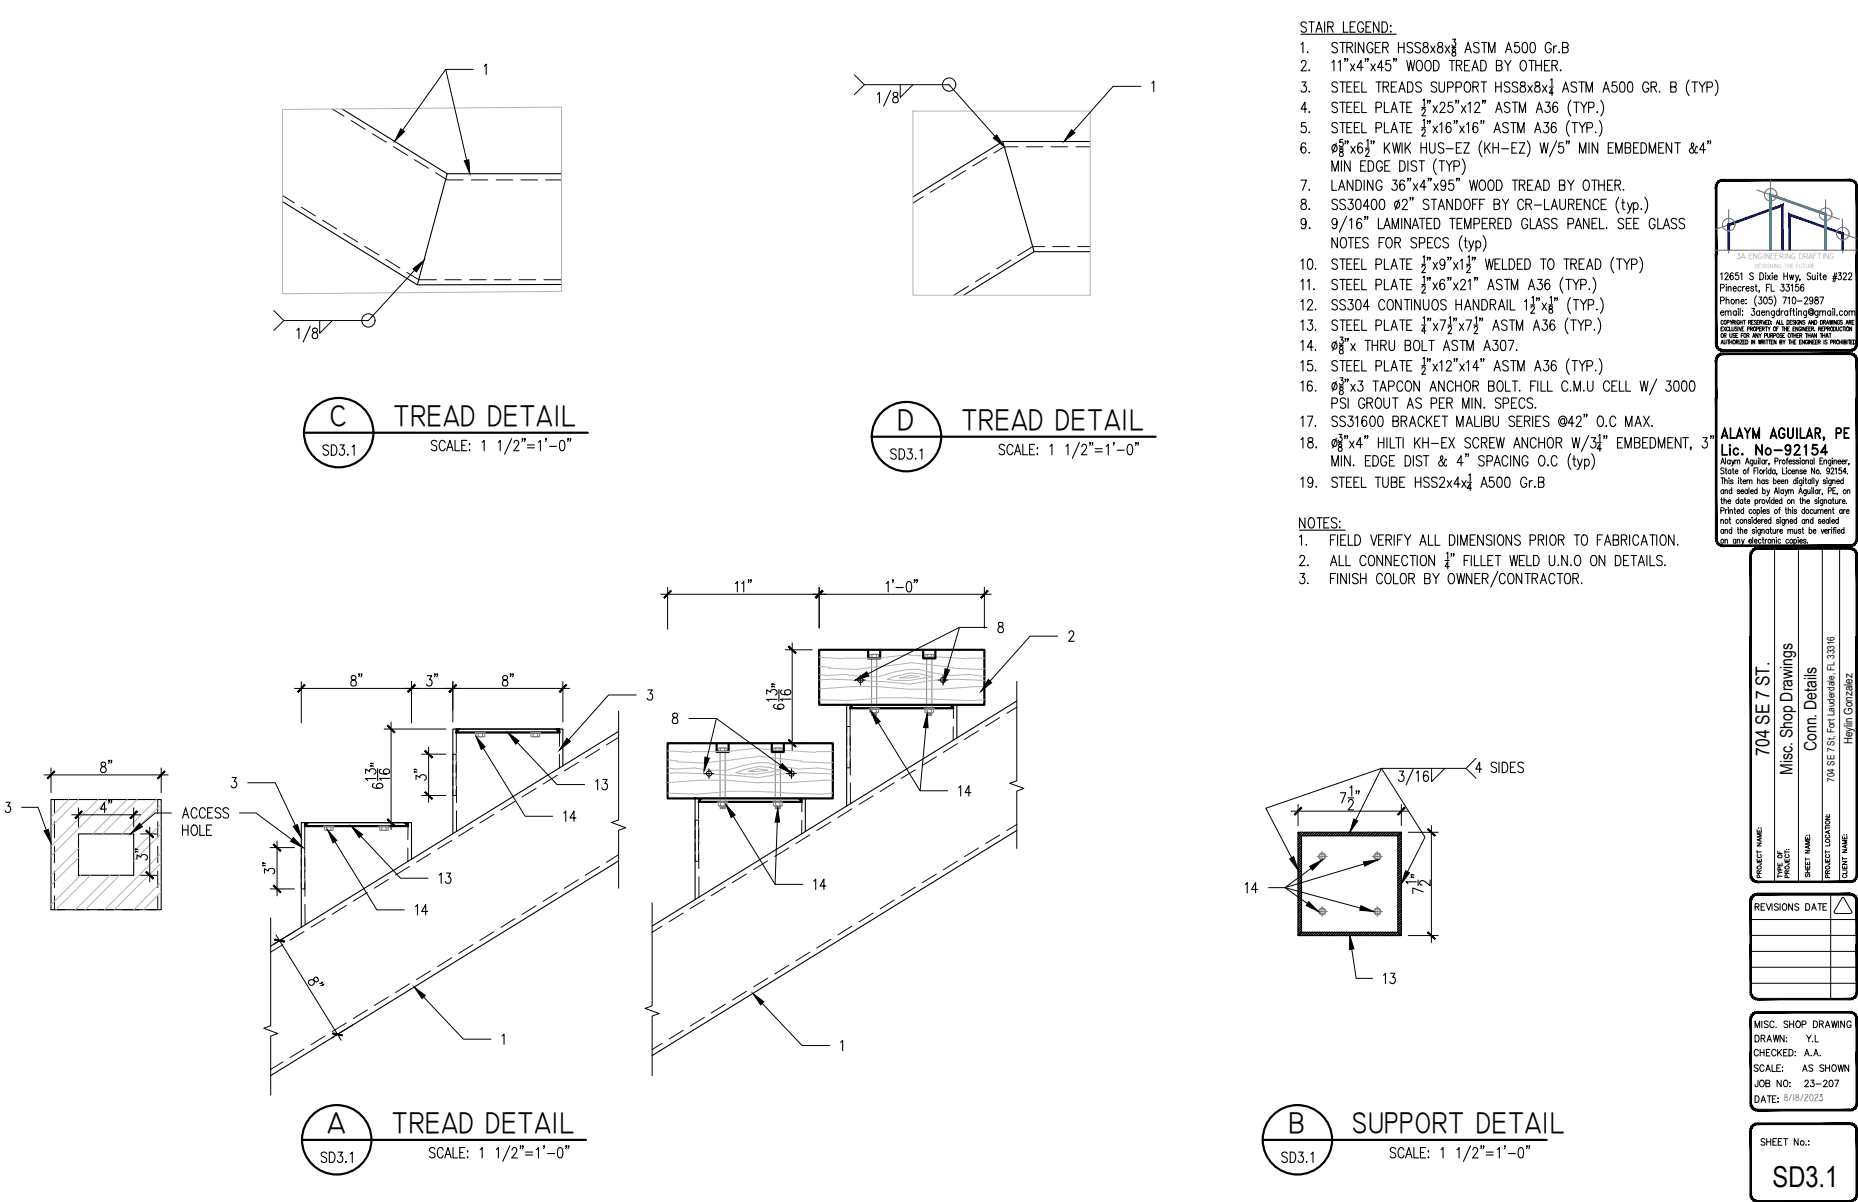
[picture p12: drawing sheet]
<svg xmlns="http://www.w3.org/2000/svg" width="432mm" height="279mm" viewBox="0 0 432 279" stroke-linecap="round" stroke-linejoin="round" font-family="sans-serif">
<defs><g id="words">
<g font-size="7">
<text x="76.5" y="98.9">C</text>
<text x="91.5" y="99">TREAD DETAIL</text>
<text x="208.5" y="99.9">D</text>
<text x="223.4" y="99.9">TREAD DETAIL</text>
<text x="76" y="263.3">A</text>
<text x="91.1" y="263.4">TREAD DETAIL</text>
<text x="299.4" y="263.3">B</text>
<text x="314.3" y="263.4">SUPPORT DETAIL</text>
</g>
<text font-size="6.7" x="411.9" y="275.8">SD3.1</text>
<text font-size="4.5" x="411.2" y="175.6" transform="rotate(-90 411.2 175.6)">704 SE 7 ST.</text>
<g font-size="4">
<text x="422.1" y="174.6" transform="rotate(-90 422.1 174.6)">Conn. Details</text>
<text x="416.6" y="180.1" transform="rotate(-90 416.6 180.1)">Misc. Shop Drawings</text>
</g>
<text font-size="2.8" x="430.5" y="173" transform="rotate(-90 430.5 173)">Heylin Gonzalez</text>
<g font-size="2.3">
<text x="426.3" y="181.7" transform="rotate(-90 426.3 181.7)">704 SE 7 St, Fort Lauderdale, FL 33316</text>
<text x="414.5" y="255.9">8/18/2023</text>
</g>
<text font-size="2" fill="#867165" x="403.6" y="60.2">3A ENGINEERING DRAFTING</text>
<text font-size="1.4" fill="#867165" x="407.9" y="62.3">DESIGNING THE FUTURE</text>
</g></defs>
<g fill="none" stroke="#0d0d0d" stroke-width=".23">
<path d="M77.3 25.4l2.7 1.6M81.6 28l3.3 2.1M86.5 31.1l3.3 2M91.4 34.1l3.3 2M96.3 37.1l3.3 2M224.4 39.6l-3.3 2.1M229.3 36.6l-3.2 2M236.6 34.1h-3.2l-2.4 1.5M238.5 34.1h3.9M244.3 34.1h3.8M250.1 34.1h3.2M65.7 45.5l2.7 1.7"/>
<path d="M70.1 48.2l3.2 2M75 51.2l3.2 2M79.8 54.2l3.3 2.1M84.8 57.3l3.3 2M101.2 40.1l2.7 1.7h3.7M109.6 41.8h3.8M115.3 41.8h3.9M121.1 41.8h3.8M126.8 41.8h3.7M214.6 45.7l-2.4 1.5M219.5 42.7l-3.3 2M242.8 57.3h-2.8l-3.5 2.1"/>
<path d="M244.7 57.3h3.8M250.4 57.3h2.9M89.7 60.3l3.2 2M94.6 63.3l2.7 1.7h4.1M103.4 65h3.8M109.1 65h3.9M114.9 65h3.8M120.6 65h3.9M126.4 65h4.1M225.1 66.5l-3.4 2.1M230 63.5l-3.3 2M234.9 60.5l-3.3 2"/>
<path d="M105.2 176.7v-1.4h.8v1.4M105.2 177.7v1.9M106 177.7v1.9M106 177v3.8M108.4 170.3h-2.4v4.7M110.4 170.3h3.8M116.1 170.3h3.8M121.9 170.3h3.8M127.6 170.3h2.4v3.1M130 175.3v3.2M134.4 177.2l-3.3 2M139.3 174.2l-3.3 2"/>
<path d="M143.8 171.4l-2.9 1.7M196.8 170.3v-1.4h.8v1.4M196.8 177v1.5h.8M196.8 171.3v1.9M196.8 174.2v1.9M197.6 170.5v3.9M197.6 171.3v1.9M197.6 174.2v1.9M197.6 176.3v3.8M200 163.8h-2.4v4.8M201.9 163.8h3.8M207.6 163.8h3.9"/>
<path d="M212.7 178.9l-3.2 2M213.4 163.8h3.9M217.6 175.9l-3.3 2M219.2 163.8h2.4v3.2M221.5 168.9v3.1M222.5 172.8l-3.3 2.1M227.4 169.8l-3.2 2.1M232.3 166.8l-3.2 2M236.3 164.4l-2.3 1.4M12.7 191v3.8M12.7 196.7v3.9M15.1 185.8h-2.4v3.2"/>
<path d="M17 185.8h3.8M22.7 185.8h3.9M28.5 185.8h3.8M34.3 185.8h2.4v3.2M36.7 191v3.8M36.7 196.7v3.9M70 198.5v-1.5h.8v1.5M70 199.4v2M70.8 198.7l.1 3.8M70.8 199.4v2M73.2 192h-2.4v4.8M75.1 192h3.9"/>
<path d="M80.9 192h3.9M86.7 192h3.8M92.4 192h2.4v3.2M94.8 197.1v3.1M100.1 198.4l-3.3 2M105 195.4l-3.3 2M105.2 183.5v1.4h.8v-1.4M105.2 180.6v1.9M106 180.6v1.9M106.1 182.7v3.9M106.1 188.5v4.8M109.9 192.3l-3.3 2.1"/>
<path d="M114.8 189.3l-3.3 2M119.7 186.3l-3.3 2M124.6 183.3l-3.3 2M129.5 180.2l-3.3 2M143.8 198.7l-2.9 1.7M161.5 192.1v-1.5h.8v1.5M161.5 198.8v1.4h.8v-1.4M161.5 193v1.9M161.5 195.9v1.9M162.3 193v1.9M162.3 195.9v1.9M162.4 192.3v3.8"/>
<path d="M162.4 198v3.9M164.8 185.6h-2.5v4.7M166.7 185.6h3.8M172.4 185.6h3.9M178.2 185.6h3.8M183.3 197.1l-3.3 2M183.9 185.6h2.5v3.1M186.4 190.7l-.1 3.1M188.2 194.1l-3.2 2M193.1 191.1l-3.3 1.9M197.6 182l.1 4.8M198 188l-3.3 2"/>
<path d="M202.9 185l-3.3 2M207.8 181.9l-3.2 2.1M227.4 197.1l-3.2 2M232.3 194.1l-3.2 2M236.3 191.6l-2.3 1.5M12.7 208.2v3.3h2.4M12.7 202.5v3.8M17 211.5h3.8M22.7 211.5h3.9M28.5 211.5h3.8M36.7 202.5v3.8M36.7 208.2v3.3h-2.4"/>
<path d="M65.7 219.6l-2.8 1.7M70 205.2v1.4h.8v-1.4M70 202.3v2M70.7 216.5l-3.3 2.1M70.8 202.3v2M70.9 204.5v3.8M70.9 210.2v4.8M75.6 213.5l-3.3 2M80.5 210.5l-3.3 2M85.4 207.5l-3.3 2M90.3 204.4l-3.3 2.1M95.2 201.4l-3.3 2"/>
<path d="M109.9 219.6l-3.3 2M114.8 216.6l-3.3 2M119.7 213.5l-3.3 2.1M124.6 210.5l-3.3 2.1M129.5 207.5l-3.3 2M134.4 204.5l-3.3 2M139.3 201.4l-3.3 2.1M153.9 215.3l-2.3 1.4M158.8 212.2l-3.3 2M162.4 203.8v4.8M163.7 209.2l-3.3 2M168.6 206.2l-3.3 2"/>
<path d="M173.5 203.2l-3.3 1.9M178.4 200.1l-3.3 2M193.1 218.3l-3.3 2M198 215.3l-3.3 2M202.9 212.3l-3.3 2M207.8 209.2l-3.2 2M212.7 206.2l-3.2 2M217.6 203.2l-3.3 2M222.5 200.2l-3.3 2M80.5 237.8l-3.3 2M85.4 234.7l-3.3 2.1M90.3 231.7l-3.3 2"/>
<path d="M95.2 228.7l-3.3 2M100.1 225.7l-3.3 2M105 222.6l-3.3 2.1M158.8 239.5l-3.3 2M163.7 236.5l-3.3 2M168.6 233.4l-3.3 2.1M173.5 230.4l-3.3 2.1M178.4 227.4l-3.3 2M183.3 224.4l-3.3 2M188.2 221.3l-3.2 2.1M65.7 246.8l-2.8 1.8M70.7 243.8l-3.3 2"/>
<path d="M75.6 240.8l-3.3 2M153.9 242.5l-2.3 1.5"/>
</g>
<g fill="none" stroke="#000" stroke-width=".25">
<path d="M112.6 15.4l.4-.5v2.4M267.7 19.3l.4-.5v2.5M302.3 10.3l.5-.4v2.4M302.3 8h22.2M302.4 14.6l.1-.3a.58 .58 0 0 1 .8-.2 .58 .58 0 0 1 .1 .8l-1.1 1.6h1.3M302.5 19.1h1l-.5 .8a.71 .71 0 0 1 .6 1.1 .71 .71 0 0 1-1.3 0M303.6 5.5a.63 .63 0 0 0-.8-.4 .63 .63 0 0 0-.4 .8l.9 .5a.65 .65 0 0 1 .2 .9 .65 .65 0 0 1-1 .1l-.2-.2M303.9 12v.3l.1-.2M304.2 5.1h1.2M304.2 16.2v.3l.2-.2M304.8 5.1v2.4M305.8 7.5l.7-2.4 .8 2.4"/>
<path d="M306.1 6.7h.9M307.8 5.1v2.4M308.6 6.2h.8a.58 .58 0 0 0 .5-.5 .58 .58 0 0 0-.5-.6h-.8v2.4M309.2 6.2l.6 1.3M309.5 14.5l.5-.4v2.4M310.8 10.2a.67 .67 0 0 0-.7-.4 .67 .67 0 0 0-.6 .6l.2 .4 .9 .4a.65 .65 0 0 1-.2 1.1h-.4l-.5-.4M310.8 19.4a.67 .67 0 0 0-.7-.4 .67 .67 0 0 0-.6 .6l.2 .3 .9 .5a.61 .61 0 0 1-.2 1l-.7-.1-.2-.2M311 14.5l.5-.4v2.4M311.4 9.9h1.3M311.4 19.1h1.3M312 9.9v2.4M312 19.1v2.3"/>
<path d="M312.2 5.1v2.4h1.1M312.7 13.7h-.2v-.1l.2 .1-.2 .6M313 11l1.1-.1a.57 .57 0 0 0 .2-.6 .57 .57 0 0 0-.4-.4h-.9v2.4M313.2 13.7h-.2l.1-.1 .1 .1-.2 .6M313.6 11l.7 1.3M313.8 6.2h.7M313.9 14.9l.9 1.6M314.2 19.1h-1.2v2.3h1.2M314.8 14.9l-.9 1.6M315 5.1h-1.2v2.4h1.2M315 9.9v2.4M315.9 19.1h-1.2v2.3h1.2"/>
<path d="M316.5 19.1v2.3h1.1M316.8 15.7h-1.4l.9-1.6v2.4M316.9 5.7a.66 .66 0 0 0-1-.5 1.57 1.57 0 0 0 .2 2.3 .74 .74 0 0 0 .8-.9h-.5M316.9 9.9v2.4l-1.2-2.4v2.4M317.4 13.7h-.2l.1-.1 .1 .1-.2 .6M317.5 6.2h.7M318 13.7h-.2l.1-.1 .1 .1-.2 .6M318.6 14.9l1 1.6M318.6 5.1h-1.1v2.4h1.1M319.1 10.4a.67 .67 0 0 0-1-.4 1.59 1.59 0 0 0 .1 2.3 .75 .75 0 0 0 .9-1h-.5M319.6 11h.7M319.6 14.9l-1 1.6"/>
<path d="M319.8 19.1h1.3M320.4 19.1v2.3M320.5 5.1v2.4l-1.3-2.4v2.4M320.8 9.9h-1.2v2.4h1.2M321.2 5.1h.6a1.43 1.43 0 0 1 0 2.4h-.6zM321.4 11l1.1-.1 .1-.4-.1-.4-.3-.2h-.8v2.4M321.5 15.7h-1.3l.9-1.6v2.4M322 11l.6 1.3M323.1 6l.1-.1 .1 .1-.1 .1zM323.1 7.4h.2l-.1 .1zM323.1 14.1h-.9l-.1 1a.79 .79 0 0 1 1.2 .4 .79 .79 0 0 1-.8 1l-.3-.2-.2-.3M324 13.7h-.2l.1-.1 .1 .1-.2 .6"/>
<path d="M324.6 13.7h-.2v-.1l.2 .1-.2 .6M324.6 19.1h-1.3v2.3h1.3M325 11h1.3M325 9.9v2.4M326.3 9.9v2.4M326.9 14.1l.5 2.4 .4-2.4 .5 2.4 .5-2.4M327.1 19.1h.6a1.4 1.4 0 0 1 .5 2l-.2 .2-.9 .1zM328.3 10.2a.64 .64 0 0 0-.8-.3 .64 .64 0 0 0-.4 .8l1 .5a.64 .64 0 0 1-.3 1.1h-.3l-.5-.4M329.5 14.2a.73 .73 0 0 1 .8 0 .73 .73 0 0 1 .3 .7l-.1 1a.64 .64 0 0 1-.6 .6 .64 .64 0 0 1-.7-.6l-.1-1zM330.1 10.2a.67 .67 0 0 0-.7-.4 .67 .67 0 0 0-.6 .6l.2 .4 .9 .4a.65 .65 0 0 1-.2 1.1h-.4l-.5-.4M330.3 19.4a.7 .7 0 0 0-.7-.4 .7 .7 0 0 0-.6 .6l.4 .5 .7 .3a.57 .57 0 0 1 .2 .6 .57 .57 0 0 1-.4 .4l-.7-.1-.2-.2M330.9 10a.5 .5 0 0 0 .1 .8 .75 .75 0 0 1 1 .7 .75 .75 0 0 1-.9 .8 .78 .78 0 0 1-.4-1 .78 .78 0 0 1 .9-.5l.2-.1a.51 .51 0 0 0-.3-.8z"/>
<path d="M331.3 14.4l.4-.3a1.22 1.22 0 0 1 .7 2l-.3 .4a1.18 1.18 0 0 1-.9-1.9zM332.5 10.7l1 1.6M333.2 14.1a1.27 1.27 0 0 1 1.3 .8 1.27 1.27 0 0 1-.4 1.4l-.9 .2zM333.5 10.7l-1 1.6M333.9 19.4a.67 .67 0 0 0-.7-.4 .67 .67 0 0 0-.6 .6l.4 .5 .7 .3a.6 .6 0 0 1-.3 1l-.6-.1-.2-.2M334.3 10a.5 .5 0 0 0 .1 .8 .74 .74 0 0 1 1 .9 .74 .74 0 0 1-1.3 .3 .83 .83 0 0 1 .1-.9 .83 .83 0 0 1 .8-.3l.2-.1a.51 .51 0 0 0-.3-.8zM334.4 19.1l.1 2a.63 .63 0 0 0 .8 .3 .63 .63 0 0 0 .4-.7v-1.6M335.9 10.7l1 1.6M336.8 14.1h1.3M336.9 10.7l-1 1.6M337.4 11h.9M337.4 14.1v2.4"/>
<path d="M337.6 9.1h.7l-.4 .6a.5 .5 0 0 1 .4 .8 .5 .5 0 0 1-.9 0M337.6 11.4v.5a.63 .63 0 0 1 .7 .4 .63 .63 0 0 1-.3 .7 .54 .54 0 0 1-.6-.5 .54 .54 0 0 1 .7-.5l.2-.4a.45 .45 0 0 0-.7-.2zM338.5 15.2l1.1-.1 .1-.4-.1-.4-.3-.2h-.8v2.4M339.1 15.2l.6 1.3M340.4 15.2h.7M340.4 12.3l.8-2.4 .7 2.4M340.7 19.1h.1a1.16 1.16 0 0 1 .9 1.8 .72 .72 0 0 1-.9 .5 .72 .72 0 0 1-.5-.9 1.58 1.58 0 0 1 .4-1.4zM340.7 11.5h1M341.5 14.1h-1.1v2.4h1.1M342.1 16.5l.8-2.4 .7 2.4M342.4 15.7h.9M343.7 10.2a.64 .64 0 0 0-.8-.3 .64 .64 0 0 0-.3 .8l1 .5a.64 .64 0 0 1-.3 1.1h-.4l-.4-.4"/>
<path d="M344.1 14.1a1.24 1.24 0 0 1 1.3 .6 1.24 1.24 0 0 1-.2 1.4l-.4 .4h-.7zM344.2 19.1h1.3M344.3 9.9h1.3M344.8 19.1v2.3M344.9 9.9v2.4M345.9 12.3v-2.4l.8 2.4 .7-2.4v2.4M347.6 19.1v2.3M347.8 15.2l1.1-.1a.57 .57 0 0 0 .2-.6 .57 .57 0 0 0-.5-.4h-.8v2.4l1.1-.2a.66 .66 0 0 0-.3-1.1M348.9 19.1v2.3M349.7 14.1l.7 1.1 .8-1.1M349.9 12.3l.7-2.4 .8 2.4M350.1 11.5h1"/>
<path d="M350.4 15.2v1.3M350.9 19.4a.67 .67 0 0 0-.7-.4 .67 .67 0 0 0-.6 .6l.2 .3 .9 .5a.57 .57 0 0 1 .2 .6 .57 .57 0 0 1-.5 .4l-.6-.1-.2-.2M352.7 19.4a.64 .64 0 0 0-.8-.3 .64 .64 0 0 0-.4 .8l1.1 .5a.66 .66 0 0 1-.2 1 .66 .66 0 0 1-.9-.3M353 9.9h-.9l-.1 1a.73 .73 0 0 1 1 .1 .73 .73 0 0 1 0 1 .73 .73 0 0 1-1 0l-.1-.2M353.4 14.4l.4-.3a1.13 1.13 0 0 1 .8 1.8 .61 .61 0 0 1-.9 .4 1.76 1.76 0 0 1-.3-1.9zM353.4 19.1a.53 .53 0 0 0 .3 .8 .78 .78 0 0 1 .8 .6 .78 .78 0 0 1-.4 .9 .69 .69 0 0 1-.9-.5 .69 .69 0 0 1 .6-.8l.4-.2a.56 .56 0 0 0 .2-.8zM354 10l.5-.1a1.42 1.42 0 0 1 .4 1.9l-.1 .3-.5 .2a1.42 1.42 0 0 1-.5-2zM355.1 19.9l1 1.5M355.3 14.1h1.3M355.8 10l.5-.1a1.42 1.42 0 0 1 .4 1.9l-.1 .3-.5 .2a1.42 1.42 0 0 1-.5-2zM355.9 14.1v2.4M356.1 19.9l-1 1.5"/>
<path d="M356.8 19.1a.53 .53 0 0 0 .2 .8 .78 .78 0 0 1 .9 .6 .78 .78 0 0 1-.4 .9 .69 .69 0 0 1-.9-.5 .69 .69 0 0 1 .6-.8l.3-.2a.53 .53 0 0 0 .3-.8zM356.9 15.2h1.3M356.9 14.1v2.4M358.2 14.1v2.4M358.5 19.9l1 1.5M358.9 15.2h.8M359.5 19.9l-1 1.5M360.1 14.1h-1.2v2.4h1.2M360.3 18.6l.4-.3v1.6M360.5 10.4a.67 .67 0 0 0-1-.4 1.59 1.59 0 0 0 .2 2.3 .75 .75 0 0 0 .8-1h-.5M360.7 15.2h.8l.4-.5a.54 .54 0 0 0-.4-.6h-.8v2.4M361.1 10.7v1.6"/>
<path d="M361.3 15.2l.6 1.3M361.8 10.7a.65 .65 0 0 0-.7 .6M362.3 12v.3l.1-.2M362.7 16.2l-.1 .1 .1 .2 .1-.2M363.1 11l1.1-.1a.57 .57 0 0 0 .2-.6 .57 .57 0 0 0-.4-.4h-.9v2.4l1.1-.2a.66 .66 0 0 0-.2-1.1M366.4 19.4a.67 .67 0 0 0-.7-.4 .67 .67 0 0 0-.6 .6l.2 .3 .9 .5a.61 .61 0 0 1-.2 1l-.7-.1-.2-.2M366.9 19.1h1.4M367.6 19.1v2.3M375.7 19.1h-1l-.1 1a.73 .73 0 0 1 1 0 .73 .73 0 0 1 0 1 .73 .73 0 0 1-1 .1v-.2M376.6 19.1h.5a1.42 1.42 0 0 1 .5 1.9 .62 .62 0 0 1-1 .3l-.2-.9zM378.5 19.1h.4a1.42 1.42 0 0 1 .5 1.9l-.2 .3-.4 .1a1.08 1.08 0 0 1-.6-1.3zM383.2 19.6a.66 .66 0 0 0-1.1-.5 1.57 1.57 0 0 0 .2 2.3 .7 .7 0 0 0 .9-.9h-.5"/>
<path d="M392.6 18.6a2.9 2.9 0 0 0 0 3.6M393.2 19.1h1.3M393.9 19.1v2.3M394.8 19.1l.8 1.1 .7-1.1M398.6 18.6a2.9 2.9 0 0 1 0 3.6M79.5 25.4l24.4 15h26.6M203.9 21.9l.5-.4v2.4M207 21l-1.6 3.7M207.7 21.6a.49 .49 0 0 0 .2 .8 .79 .79 0 0 1 .8 .5 .79 .79 0 0 1-.4 1 .69 .69 0 0 1-.8-.5 .69 .69 0 0 1 .5-.9l.4-.1a.51 .51 0 0 0 .3-.5 .51 .51 0 0 0-.4-.4zM233 32.9l7.3 25.6M253.3 32.9h-20.3l-20.8 12.9M303.4 28.5h-.9l-.1 1a.77 .77 0 0 1 1.3 .4 .77 .77 0 0 1-.9 1l-.3-.1-.2-.4"/>
<path d="M303.4 33.5v-.2l-.5-.1a1.75 1.75 0 0 0-.3 2.3 .66 .66 0 0 0 .9-.6 .66 .66 0 0 0-.9-.7l-.3 .6M303.7 25.4h-1.4l1-1.7v2.5M304.2 21.2v.2l.2-.1M304.2 26v.2l.2-.2M304.2 30.6v.3l.2-.1M304.2 35.4v.2l.2-.1M309.5 39.8v-2.4l.8 2.4 .7-2.4v2.4M309.6 34l.2-.2a.49 .49 0 0 1 .8 .2l.1 .3a.73 .73 0 0 1-.7 1 .89 .89 0 0 1-.4-1.3zM310.6 33.3l-.9 2.3M310.8 24.1a.67 .67 0 0 0-.7-.4 .67 .67 0 0 0-.6 .6l.2 .4 .9 .4a.61 .61 0 0 1-.2 1.1h-.4l-.5-.4M310.8 28.8a.67 .67 0 0 0-.7-.3 .67 .67 0 0 0-.6 .5l.2 .4 .9 .4a.61 .61 0 0 1-.2 1.1l-.7-.1-.2-.3M311.3 34.4h.9"/>
<path d="M311.4 23.7h1.3M311.4 28.5h1.3M311.4 34.8v.5a.6 .6 0 0 1 .7 .3 .6 .6 0 0 1-.2 .8 .54 .54 0 0 1-.7-.6 .54 .54 0 0 1 .7-.5h.1a.36 .36 0 0 0-.1-.6zM311.7 37.4v2.4M312 32.4h-.6v.7a.5 .5 0 0 1 .6 .1 .5 .5 0 0 1 0 .7 .5 .5 0 0 1-.6 .1l-.1-.2M312 23.7v2.5M312 28.5v2.4M312.8 32.9l-.1 .1-.2-.1 .2-.2 .1 .2-.3 .5M313 20.2h.8M313 24.9h.8M313 29.6h.8M313.3 32.9l-.1 .1-.1-.1 .1-.2 .1 .2-.2 .5"/>
<path d="M313.8 37.4v2.4l-1.3-2.4v2.4M313.9 34l1.1 1.6M314.2 23.7h-1.2v2.5h1.2M314.2 28.5h-1.2v2.4h1.2M314.7 20.2h.8M314.7 24.9h.8M314.7 29.6h.8M315 34l-1.1 1.6M315.9 23.7h-1.2v2.5h1.2M315.9 28.5h-1.2v2.4h1.2M316.2 38.5h.7M316.5 23.7v2.5h1.1"/>
<path d="M316.5 28.5v2.4h1.1M316.6 33.5l-.5-.3a1.3 1.3 0 0 0-.6 1.6l.1 .5a.68 .68 0 0 0 1.1-.2 .68 .68 0 0 0-.6-1l-.3 .1-.3 .6M317.3 34.4h.9M317.4 35.1l.2-.4 .5 .1 .1 .4-.9 1.2h.9M317.4 37.4h-1.2v2.4h1.2M317.6 32.8l.3-.4v1.7M318 37.4h.6a1.43 1.43 0 0 1 0 2.4h-.6zM318.8 32.9l-.1 .1-.1-.1 .1-.2 .1 .2-.2 .5M319.3 32.9l-.1 .1v-.1v-.2l.1 .2-.1 .5M319.8 25h.8a.68 .68 0 0 0 .5-.6 .68 .68 0 0 0-.5-.7h-.8v2.5M319.8 29.7h.8l.3-.1 .2-.3a.59 .59 0 0 0-.5-.8h-.8v2.4M321.3 38a.66 .66 0 0 0-1-.5 1.59 1.59 0 0 0 .1 2.3 .75 .75 0 0 0 .9-.9h-.5"/>
<path d="M321.4 20.2h.8l.3-.1 .2-.4a.53 .53 0 0 0-.5-.6h-.8v2.3M321.7 23.7v2.5h1.1M321.7 28.5v2.4h1.1M321.7 33.2v2.4M321.8 38.5h.7M322.1 20.2l.6 1.2M322.2 34.2l.8 1.4M323 37.4h-1.2v2.4h1.2M323 33.2l-1.3 1.6M323.3 26.2l.7-2.5 .7 2.5M323.3 30.9l.7-2.4 .7 2.4M323.3 20.2h.8"/>
<path d="M323.6 25.4h.8M323.6 30.1h.8M323.6 33.2l.5 2.4 .5-2.4 .4 2.4 .5-2.4M325.1 21.4l.7-2.3 .8 2.3M325.3 37.4a1.28 1.28 0 0 1 1.3 .8 1.28 1.28 0 0 1-.4 1.5l-.9 .1zM325.3 23.7h1.3M325.3 28.5h1.3M325.4 20.7h.9M325.8 33.2v2.4M325.9 23.7v2.5M325.9 28.5v2.4M326.6 33.2v2.4"/>
<path d="M326.9 24.9h.8M326.9 29.6h.8M327 34.2l.8 1.4M327.2 37.4v2.4M327.8 33.2l-1.2 1.6M328.1 23.7h-1.2v2.5h1.2M328.1 28.5h-1.2v2.4h1.2M329.2 37.7a.67 .67 0 0 0-.7-.4 .67 .67 0 0 0-.5 .7l.1 .3 .7 .4a.6 .6 0 0 1 .4 .6 .6 .6 0 0 1-.4 .5h-.4l-.4-.3M329.8 37.4h1.2M330.2 33.2v2.4M330.2 34.3h1.3M330.4 25h.9"/>
<path d="M330.4 29.7h.9M330.4 37.4v2.4M330.5 25.7l.2-.5 .4 .1 .1 .3-.2 .5-.6 .8h.9M330.5 30.4l.2-.4h.3l.2 .3-.2 .6-.6 .7h.9M330.7 23.3l.3-.3v1.7M330.7 28l.3-.3v1.7M331.5 33.2v2.4M331.9 23.4l-.1 .1-.1-.1 .1-.1 .1 .1-.2 .6M331.9 28.2h-.2l.1-.2 .1 .2-.2 .5M332.2 33.2v1.7a.64 .64 0 0 0 .7 .7 .64 .64 0 0 0 .6-.7v-1.7M332.4 23.4l-.1 .1-.1-.1 .1-.1 .1 .1-.2 .6M332.4 28.2h-.2l.1-.2 .1 .2-.2 .5"/>
<path d="M333 24.6l1.1 1.6M333 29.3l1.1 1.6M333.8 36.9a2.95 2.95 0 0 0 0 3.7M334.1 24.6l-1.1 1.6M334.1 29.3l-1.1 1.6M334.4 37.4h1.3M334.6 29l.5-.5v2.4M334.7 24.3v-.1a.63 .63 0 0 1 .7-.5l.4 .5-.1 .5-1.1 1.5h1.3M335.1 37.4v2.4M335.5 33.5a.67 .67 0 0 0-.7-.3 .67 .67 0 0 0-.5 .6l.1 .3 .8 .4a.6 .6 0 0 1 .3 .6 .6 .6 0 0 1-.4 .5h-.4l-.4-.3M336.1 37.4l.7 1.1 .7-1.1M336.1 34.6h1.6"/>
<path d="M336.4 20.3h.9a.63 .63 0 0 0 .5-.6 .63 .63 0 0 0-.5-.6h-.9v2.3M336.8 38.5v1.3M337.2 28.8a.56 .56 0 0 0-.9-.2l-.1 .4a2.18 2.18 0 0 0 .1 1.8 .68 .68 0 0 0 1-.7 .68 .68 0 0 0-1-.6l-.2 .6M337.5 23.7h-.9l-.1 1.1a.74 .74 0 0 1 1.1 .1 .74 .74 0 0 1 0 1 .74 .74 0 0 1-1.1 .1l-.1-.3M337.9 38.7h.9a.68 .68 0 0 0 .4-.7 .68 .68 0 0 0-.4-.6h-.9v2.4M338.1 28.2h-.2l.1-.2 .1 .2-.2 .5M338.4 20.3l1.1-.1 .1-.3-.1-.8h-1.1v2.3M338.5 23.4l-.1 .1-.1-.1 .1-.1 .1 .1-.2 .6M338.5 34.3h.7M338.6 28.2h-.1v-.2l.1 .2-.1 .5M339 23.4l-.1 .1-.1-.1 .1-.1 .1 .1-.2 .6M339.3 29.3l1 1.6"/>
<path d="M339.6 33.2h-1.1v2.4h1.1M339.6 24.6l1.1 1.6M339.8 36.9a2.81 2.81 0 0 1 0 3.7M340.2 33.2h1.3l-1.3 2.4h1.3M340.3 29.3l-1 1.6M340.7 24.6l-1.1 1.6M340.8 29l.5-.5v2.4M341.2 24.2l.5-.5v2.5M342.3 20.2h.8l.3-.1 .2-.4a.53 .53 0 0 0-.5-.6h-.8v2.3M342.7 24.3v-.1a.63 .63 0 0 1 .8-.5l.3 .5-.1 .5-1.1 1.5h1.4M342.9 20.2l.7 1.2M343.4 28.8a.56 .56 0 0 0-.8-.2l-.2 .4a2.18 2.18 0 0 0 .2 1.8 .68 .68 0 0 0 .9-.7 .68 .68 0 0 0-.9-.6l-.3 .6"/>
<path d="M344.3 28.2h-.2l.1-.2 .1 .2-.2 .5M344.4 32.7a2.81 2.81 0 0 0 0 3.7M344.7 23.4l-.1 .1-.1-.1 .1-.1 .1 .1-.2 .6M344.8 28.2h-.1l.1-.2v.2l-.1 .5M345.1 33.2v2.4M345.2 23.4l-.1 .1-.1-.1 .1-.1 .1 .1-.2 .6M345.5 34.2l.8 1.4M346.3 33.2l-1.2 1.6M347 34.3h1.2M347 33.2v2.4M347.2 30.9l.8-2.4 .7 2.4M347.5 30.1h.9"/>
<path d="M347.6 26.2l.7-2.5 .8 2.5M347.6 20.2h1.3M347.9 25.4h.9M348.2 33.2v2.4M349 34.6h1.6M350.5 28.8a.64 .64 0 0 0-.8-.3 .64 .64 0 0 0-.4 .8l1.1 .5a.66 .66 0 0 1-.2 1.1 .66 .66 0 0 1-1-.4M350.9 24.1a.67 .67 0 0 0-.7-.4 .67 .67 0 0 0-.6 .6l.2 .4 .7 .3a.6 .6 0 0 1 .4 .6 .6 .6 0 0 1-.5 .6h-.3l-.5-.4M351.1 28.5h1.2M351.4 34.3h.7M351.5 23.7h1.2M351.7 28.5v2.4M352.1 23.7v2.5"/>
<path d="M352.6 33.2h-1.2v2.4h1.2M352.7 30.9v-2.4l.7 2.4 .8-2.4v2.4M353.1 26.2v-2.5l.7 2.5 .7-2.5v2.5M353.1 33.2h1.3l-1.3 2.4h1.3M354.9 32.7a2.95 2.95 0 0 1 0 3.7M356.7 30.9l.7-2.4 .7 2.4M356.9 30.1h.9M357 26.2l.8-2.5 .7 2.5M357.3 25.4h.9M357.9 33.2l.5 2.4 .5-2.4 .4 2.4 .5-2.4M358.9 28.5h1l-.6 .9a.72 .72 0 0 1 .6 1.1 .72 .72 0 0 1-1.3-.1M359.2 23.7h1l-.5 1a.71 .71 0 0 1 .6 1.1 .71 .71 0 0 1-1.3-.1"/>
<path d="M360 20.2h1M361 21.6h-1l.7-1.1v1.7M361.6 28.8a.56 .56 0 0 0-.8-.2l-.2 .4a2.18 2.18 0 0 0 .2 1.8 .68 .68 0 0 0 .9-.7 .68 .68 0 0 0-.9-.6l-.3 .6M361.8 32.7l-1.7 3.7M361.9 24.1v-.2l-.5-.2a1.75 1.75 0 0 0-.3 2.3 .66 .66 0 0 0 .9-.6 .66 .66 0 0 0-.9-.6l-.3 .6M363.1 21.4l.8-2.3 .7 2.3M363.3 33.2h-1l-.1 1a.74 .74 0 0 1 1 .1 .74 .74 0 0 1 0 1 .74 .74 0 0 1-1 .1v-.3M363.4 20.7h.9M364.2 32.9l-.1 .1-.1-.1 .1-.2 .1 .2-.2 .5M364.7 28a2.9 2.9 0 0 0 0 3.7M364.7 32.9l-.1 .1-.1-.1 .1-.2 .1 .2-.2 .5M365.1 23.3a2.95 2.95 0 0 0 0 3.7"/>
<path d="M365.3 28.5h1.3M365.7 23.7h1.3M366 28.5v2.4M366.4 23.7v2.5M367 28.5l.7 1.1 .8-1.1M367.1 35.6v-2.4l.7 2.4 .8-2.4v2.4M367.4 23.7l.7 1.2 .7-1.2M367.7 29.6v1.3M368.1 24.9v1.3M368.6 21.4v-2.3l.8 2.3 .7-2.3v2.3M368.8 29.7h.9a.63 .63 0 0 0 .4-.6 .63 .63 0 0 0-.4-.6h-.9v2.4M369.2 25h.8l.3-.1 .2-.3a.63 .63 0 0 0-.5-.9h-.8v2.5"/>
<path d="M369.3 33.2v2.4M370.8 30.6v.2h.1M371.2 26v.2l.1-.2M371.3 33.2v2.4l-1.3-2.4v2.4M371.6 28a2.9 2.9 0 0 1 0 3.7M372 23.3a2.95 2.95 0 0 1 0 3.7M372.5 21.4l.8-2.3 .7 2.3M372.8 20.7h.9M373.8 34.3h.7M374.9 33.2h-1.1v2.4h1.1M375.5 35.6v-2.4l.8 2.4 .7-2.4v2.4M377.7 34.3h.8a.59 .59 0 0 0 .5-.5 .59 .59 0 0 0-.5-.6h-.8v2.4h.8a.68 .68 0 0 0 .5-.6 .68 .68 0 0 0-.5-.7"/>
<path d="M379.6 34.3h.8M380.8 33.2h-1.2v2.4h1.2M381.4 33.2a1.28 1.28 0 0 1 1.3 .8 1.28 1.28 0 0 1-.4 1.5l-.9 .1zM383.3 35.6v-2.4l.7 2.4 .8-2.4v2.4M383.7 20.2h.8l.3-.1 .2-.4a.53 .53 0 0 0-.5-.6h-.8v2.3M384.3 20.2l.7 1.2M385.5 34.3h.7M385.7 21.2l-.1 .1h.2M386.7 33.2h-1.2v2.4h1.2M388.3 20.2h.8l.3-.1 .2-.4a.53 .53 0 0 0-.5-.6h-.8v2.3h.8l.4-.2v-.8l-.4-.2M388.5 33.2v2.4l-1.3-2.4v2.4M389.2 33.2h1.3"/>
<path d="M389.9 33.2v2.4M394.5 34.2l-.2-.2-.4 .9a.75 .75 0 0 1-1.1 .6 .56 .56 0 0 1 0-.9l.7-.6a.56 .56 0 0 0-.1-.8 .74 .74 0 0 0 0 1.3l.6 1 .3 .1 .2-.2M395.6 20.2v1.2M396.4 34.8h-1.4l.9-1.6v2.4M396.7 20.3l1.1-.1 .2-.3-.1-.6-.4-.2h-.8v2.3M397 32.9l-.1 .1-.1-.1 .1-.2 .1 .2-.2 .5M397.6 32.9l-.1 .1-.1-.1 .1-.2 .1 .2-.2 .5M65.7 46.9l31.3 19.3 33.5-.1M103.9 40.4l-6.9 25.8M253.3 58.5h-13l-16.4 10.1M302.3 41.9h1.3l-.9 2.3M302.5 46.4a.55 .55 0 0 0 .2 .8 .74 .74 0 0 1 1 .9 .74 .74 0 0 1-1.3 .4 .83 .83 0 0 1 .1-.9 .83 .83 0 0 1 .8-.4l.2-.5a.65 .65 0 0 0-1-.3z"/>
<path d="M303.5 51.6l-.1 .3a.55 .55 0 0 1-.8 .3 .68 .68 0 0 1-.2-1.1 .68 .68 0 0 1 1 0 2.79 2.79 0 0 1-.1 1.9l-.5 .2-.4-.4M304.2 44v.2h.2M304.2 48.5v.2l.2-.1M304.2 53h.3l-.1 .2zM309.5 41.9v2.3h1.1M310.7 51.6l-.1 .3a.55 .55 0 0 1-.8 .3 .68 .68 0 0 1-.2-1.1 .68 .68 0 0 1 1 0 2.79 2.79 0 0 1-.1 1.9l-.5 .2-.4-.4M310.8 46.7a.67 .67 0 0 0-.7-.4 .67 .67 0 0 0-.6 .6l.2 .3 .9 .5a.65 .65 0 0 1-.2 1h-.4l-.5-.3M310.8 55.2v2.4l-1.3-2.4v2.4M311.1 44.2l.7-2.3 .7 2.3M311.4 43.4h.9M311.8 55.3a.75 .75 0 0 1 .8 .1 .75 .75 0 0 1 .3 .7 1.04 1.04 0 0 1-.9 1.5 1.61 1.61 0 0 1-.2-2.3zM312.7 46.7a.7 .7 0 0 0-.8-.4 .7 .7 0 0 0-.5 .6l.2 .3 .9 .5 .2 .7a.78 .78 0 0 1-1.3 0"/>
<path d="M312.9 50.3l-1.6 3.7M313.3 55.2h1.3M313.4 46.3h1l-.5 .9a.75 .75 0 0 1 .6 .9 .75 .75 0 0 1-.9 .6l-.4-.4M313.6 51.2l.5-.4v2.4M313.9 55.2v2.4M314.4 41.9v2.3l-1.3-2.3v2.3M315 56.4h.8M315.1 41.9h.7a1.4 1.4 0 0 1 .4 2l-.1 .3h-1zM315.3 46.4l.5-.1a1.42 1.42 0 0 1 .4 2l-.1 .3-.5 .1a1.42 1.42 0 0 1-.5-1.9zM316.2 55.2h-1.2v2.4h1.2M316.4 51.1l-.1-.2-.5-.1a1.75 1.75 0 0 0-.2 2.2 .66 .66 0 0 0 .9-.6 .66 .66 0 0 0-.9-.6l-.3 .6M317 41.9v2.3"/>
<path d="M317.3 50.4l-.1 .1-.1-.1 .1-.1 .1 .1-.2 .6M317.9 50.4l-.1 .1-.1-.1 .1-.1 .1 .1-.2 .6M318 55.6a.67 .67 0 0 0-.7-.4 .67 .67 0 0 0-.6 .6l.3 .5 .8 .3a.6 .6 0 0 1-.3 1l-.6-.1-.2-.2M318.2 47.9h-1.3l.9-1.6v2.4M319 46.4l.4-.1a1.58 1.58 0 0 1 0 2.4h-.2a1.75 1.75 0 0 1-.2-2.3zM319.1 41.9v2.3l-1.3-2.3v2.3M320.3 50.8v2.4h1.1M320.5 56.4h.8M320.8 46.4l.5-.1a1.58 1.58 0 0 1 0 2.4h-.2a1.75 1.75 0 0 1-.3-2.3zM321.2 42.4a.66 .66 0 0 0-1-.4 1.57 1.57 0 0 0 .1 2.2 .7 .7 0 0 0 .9-.9h-.5M321.6 53.2l.8-2.4 .7 2.4M321.7 55.2h-1.2v2.4"/>
<path d="M321.9 52.4h.9M322.5 55.3l.1-.1a1.16 1.16 0 0 1 .9 1.9 .72 .72 0 0 1-.9 .5 .72 .72 0 0 1-.5-.9 1.58 1.58 0 0 1 .4-1.4zM323.6 53.2v-2.4l.7 2.4 .7-2.4v2.4M323.6 41.9h1.1l-.6 .9a.71 .71 0 0 1 .6 1 .71 .71 0 0 1-1.2 0M324.2 56.4h.8a.58 .58 0 0 0 .5-.6 .58 .58 0 0 0-.5-.6h-.8v2.4M324.4 46.9a.77 .77 0 0 1 .9 .6 .77 .77 0 0 1-.7 .9l-.5-.7zM324.8 56.4l.7 1.2M325.1 46.4l-.8 2.3M325.8 50.8v2.4M325.9 46.9l.1-.4a.59 .59 0 0 1 .8-.1 .59 .59 0 0 1 .1 .8l-1.1 1.5h1.3M326.4 42.2a.56 .56 0 0 0-.9-.2l-.1 .3a2.33 2.33 0 0 0 .1 1.9 .68 .68 0 0 0 1-.7 .68 .68 0 0 0-1-.6l-.2 .5M327.3 41.5l-.1 .1-.1-.1h.2l-.2 .6"/>
<path d="M327.7 50.8v2.4l-1.2-2.4v2.4M327.8 41.5l-.1 .1v-.1h.1l-.1 .6M327.8 46l-.1 .1v-.1v-.2l.1 .2-.1 .5M328.2 53.2l.7-2.4 .7 2.4M328.4 46l-.1 .1-.1-.1 .1-.2 .1 .2-.2 .5M328.5 42.7l1 1.5M328.5 52.4h.9M329.2 55.6a.7 .7 0 0 0-.7-.4 .7 .7 0 0 0-.6 .6l.4 .5 .7 .3a.57 .57 0 0 1 .2 .6 .57 .57 0 0 1-.4 .4l-.7-.1-.2-.2M329.5 42.7l-1 1.5M329.9 56.5l1.1-.1 .1-.4-.1-.7-1.1-.1v2.4M329.9 50.8h1.2M330.5 50.8v2.4"/>
<path d="M330.7 59.8l.3-.4v1.7M331.4 43.4h-1.4l1-1.5v2.3M331.6 51.9h.7M331.8 56.4h.7M331.9 59.9l-.1 .1-.1-.1h.2l-.2 .6M332.1 41.5l-.1 .1-.1-.1h.2l-.2 .6M332.1 46.7a.7 .7 0 0 0-.8-.4 .7 .7 0 0 0-.5 .6l.2 .3 1 .6 .1 .6a.78 .78 0 0 1-1.3 0M332.4 59.9l-.1 .1-.1-.1h.2l-.2 .6M332.6 41.5l-.1 .1-.1-.1h.2l-.2 .6M332.6 46.3h1.3M332.8 50.8h-1.2v2.4h1.2M333 55.2h-1.2v2.4h1.2"/>
<path d="M333.2 42.7l1.1 1.5M333.2 46.3v2.4M333.3 50.8h.7a1.43 1.43 0 0 1 0 2.4h-.7zM334.3 48.7l.7-2.4 .7 2.4M334.3 42.7l-1.1 1.5M334.5 47.9h.9M334.8 55.8a.7 .7 0 0 0-.9-.5 .7 .7 0 0 0-.5 .8 1.38 1.38 0 0 0 .6 1.5l.5-.1 .3-.4M336 42.7l-.3 .5a.67 .67 0 0 1-.9-.6 .67 .67 0 0 1 .9-.6 1.98 1.98 0 0 1 0 2.2 .51 .51 0 0 1-.8-.3M336.6 55.6a.7 .7 0 0 0-.7-.4 .7 .7 0 0 0-.6 .6l.4 .5 .7 .3a.57 .57 0 0 1 .2 .6 .57 .57 0 0 1-.4 .4l-.7-.1-.2-.2M336.6 59.9l-.1 .1-.1-.1h.2l-.2 .6M336.9 50.8h1.3M337.2 59.9l-.1 .1-.1-.1h.2l-.2 .6"/>
<path d="M337.5 46.3v2.4l-1.2-2.4v2.4M337.5 50.8v2.4M337.7 41.9h-.9l-.1 1a.77 .77 0 0 1 1.2 .4 .77 .77 0 0 1-.8 .9h-.3l-.2-.4M338.3 46.3a1.27 1.27 0 0 1 1.3 .8 1.27 1.27 0 0 1-.4 1.5l-.9 .1zM338.6 41.5l-.1 .1v-.1h.1l-.1 .6M338.6 51.9h.8M339.2 41.5l-.1 .1-.1-.1h.2l-.2 .6M339.8 50.8h-1.2v2.4h1.2M339.8 54.8a2.9 2.9 0 0 0 0 3.6M340.3 56h.6M340.4 53.2v-2.4l.7 2.4 .7-2.4v2.4M340.6 46.4l.1-.1a1.13 1.13 0 0 1 .8 1.8 .61 .61 0 0 1-.9 .5l-.4-.8a1.42 1.42 0 0 1 .4-1.4z"/>
<path d="M340.6 55.2v2l.1 .3 .3 .1M341.1 59.8l.4-.4v1.7M341.4 56l.5 1.6 .6-1.6M341.5 41.9l.5 2.3 .5-2.3 .4 2.3 .5-2.3M341.9 57.6l-.1 .5-.5 .3M342.2 47.5h.7M342.3 59.9l-.1 .1-.1-.1h.2l-.2 .6M342.6 52h.8a.68 .68 0 0 0 .5-.6 .68 .68 0 0 0-.5-.6h-.8v2.4M342.9 59.9l-.1 .1-.2-.1h.3l-.3 .6M343 56.4l.4-.4a.77 .77 0 0 1 .7 .9 .77 .77 0 0 1-.9 .6l-.2-.2M343 56v2.4M343.4 46.3h-1.2v2.4"/>
<path d="M343.9 47.5h.7M344.1 42l.2-.1a.78 .78 0 0 1 .9 .9 1.38 1.38 0 0 1-.5 1.4 1.16 1.16 0 0 1-.9-1.8zM344.5 51.9h.7M344.7 54.8a2.9 2.9 0 0 1 0 3.6M345.1 46.3h-1.2v2.4M345.7 50.8h-1.2v2.4h1.2M346.1 42a.74 .74 0 0 1 .8 0 .74 .74 0 0 1 .3 .8v.5a.74 .74 0 0 1-.7 1 .74 .74 0 0 1-.7-1v-.5zM346.2 51.9h.8a.58 .58 0 0 0 .5-.6 .58 .58 0 0 0-.5-.5h-.8v2.4M346.9 51.9l.6 1.3M347.2 47.5h.9a.58 .58 0 0 0 .4-.6 .58 .58 0 0 0-.4-.6h-.9v2.4h.9a.66 .66 0 0 0 .5-.6 .66 .66 0 0 0-.5-.6M347.8 41.9h.6a1.39 1.39 0 0 1 0 2.3h-.6zM348.1 51.9h.8"/>
<path d="M349.2 46.3l.7 1.2 .7-1.2M349.3 50.8h-1.2v2.4h1.2M349.9 50.8h.6a1.43 1.43 0 0 1 0 2.4h-.6zM349.9 47.5v1.2M351.5 41.9h1.2M352.1 41.9v2.3M353.1 43h.8a.58 .58 0 0 0 .5-.6 .58 .58 0 0 0-.5-.5h-.8v2.3M353.7 43l.7 1.2M354.1 46.9a.72 .72 0 0 0-.9-.6 .72 .72 0 0 0-.5 .9v.6a.72 .72 0 0 0 .5 .9 .72 .72 0 0 0 .9-.6M354.6 47.5h.9a.58 .58 0 0 0 .4-.6 .58 .58 0 0 0-.4-.6h-.9v2.4M355 51.4a.64 .64 0 0 0-.6-.7 .64 .64 0 0 0-.7 .7v1.2a.67 .67 0 0 0 .9 .6 .67 .67 0 0 0 .4-1h-.5M355 43h.7"/>
<path d="M355.3 47.5l.6 1.2M355.6 50.8v2.4h1.1M356.2 41.9h-1.2v2.3h1.2M356.6 47.7h1.6M356.7 44.2l.8-2.3 .7 2.3M356.9 53.2l.8-2.4 .7 2.4M357 43.4h.9M357.2 52.4h.9M358.8 41.9h.6a1.39 1.39 0 0 1 0 2.3h-.6zM358.9 46.3v2.4h1.1M360 51.1a.67 .67 0 0 0-.7-.4 .67 .67 0 0 0-.5 .7l.1 .3 .8 .3a.6 .6 0 0 1 .4 .6 .6 .6 0 0 1-.5 .6h-.4l-.4-.4M360.5 48.7l.7-2.4 .7 2.4"/>
<path d="M360.8 47.9h.9M361.9 51.1a.64 .64 0 0 0-.9-.3 .64 .64 0 0 0-.3 .8l.8 .4a.61 .61 0 0 1 .3 .8 .61 .61 0 0 1-.7 .4l-.5-.4M362.4 43h.9l.4-.5a.54 .54 0 0 0-.4-.6h-.9v2.3h1.1l.2-.8-.2-.3-.2-.1M362.5 46.3v1.7a.66 .66 0 0 0 .3 .6 .66 .66 0 0 0 .7 0l.3-.6v-1.7M364.3 41.9l.8 1.1 .7-1.1M364.4 52h.9l.3-.2 .1-.2a.63 .63 0 0 0-.4-.8h-.9v2.4M364.5 47.5l1.1-.2 .2-.3-.1-.5-.4-.2h-.8v2.4M365.1 43v1.2M365.2 47.5l.6 1.2M366.1 53.2l.7-2.4 .7 2.4M366.4 52.4h.8M366.4 47.5h.8"/>
<path d="M367.6 46.3h-1.2v2.4h1.2M368.3 42a.74 .74 0 0 1 .8 0 .74 .74 0 0 1 .3 .8v.5a.74 .74 0 0 1-.8 1 .74 .74 0 0 1-.7-1v-.5zM369.3 50.8v2.4l-1.3-2.4v2.4M369.5 46.3v2.4l-1.3-2.4v2.4M369.9 41.9h1.3M370 51.9h.8M370.5 41.9v2.3M371.2 50.8h-1.2v2.4h1.2M371.6 46.9a.71 .71 0 0 0-.9-.6 .71 .71 0 0 0-.5 .9l.1 .9a.64 .64 0 0 0 .6 .6 .64 .64 0 0 0 .7-.6M371.6 43h1.2M371.6 41.9v2.3M371.7 50.8v2.4h1.1"/>
<path d="M372.1 47.5h.8M372.8 41.9v2.3M373.3 46.3h-1.2v2.4h1.2M373.3 53h.2l-.1 .2zM373.6 43h.7M374.8 41.9h-1.2v2.3h1.2M375 59.8a2.89 2.89 0 0 0 0 3.6M375.3 43h.8a.58 .58 0 0 0 .5-.6 .58 .58 0 0 0-.5-.5h-.8v2.3M376 43l.6 1.2M376.2 45.8a2.95 2.95 0 0 0 0 3.7M376.9 47.1h.6M377.1 46.3v2l.1 .3 .4 .1"/>
<path d="M377.3 44l-.1 .2h.2M377.3 51.1a.64 .64 0 0 0-.8-.3 .64 .64 0 0 0-.4 .8l.8 .4a.61 .61 0 0 1 .4 .8 .61 .61 0 0 1-.8 .4l-.5-.4M378 51.9h.7M378.2 47.1l.6 1.6 .5-1.6M378.8 48.7l-.4 .8h-.2M379.1 50.8h-1.1v2.4h1.1M379.6 47.5l.2-.3a.75 .75 0 0 1 .9 .4 .75 .75 0 0 1-.3 1l-.4 .1-.4-.3M379.6 47.1v2.4M379.7 51.9h.7M380.9 50.8h-1.2v2.4h1.2M381.1 59.8a2.89 2.89 0 0 1 0 3.6M381.5 48.5l-.2 .1 .2 .1 .1-.1"/>
<path d="M382.3 45.8a2.95 2.95 0 0 1 0 3.7M384.6 51.4a.64 .64 0 0 0-.6-.7 .64 .64 0 0 0-.6 .7v1.2a.67 .67 0 0 0 .8 .6 .67 .67 0 0 0 .4-1h-.4M385.3 50.8v2.4h1.1M386.5 53.2l.8-2.4 .7 2.4M386.8 52.4h.9M389.7 51.1a.67 .67 0 0 0-.8-.4 .67 .67 0 0 0-.5 .7l.2 .3 .7 .3a.6 .6 0 0 1 .4 .6 .6 .6 0 0 1-.5 .6h-.4l-.4-.4M391.5 51.1a.64 .64 0 0 0-.8-.3 .64 .64 0 0 0-.4 .8l.8 .4a.61 .61 0 0 1 .4 .8 .61 .61 0 0 1-.8 .4l-.5-.4M69 76.8l.5-.5v2.4M72.1 75.8l-1.7 3.7M72.7 76.4a.53 .53 0 0 0 .2 .8 .74 .74 0 0 1 1 .9 .74 .74 0 0 1-1.3 .3 .83 .83 0 0 1 .1-.8 .83 .83 0 0 1 .8-.4 .51 .51 0 0 0 .3-.5 .51 .51 0 0 0-.4-.4zM302.3 60.7l.5-.5v2.4M302.3 65.4l.5-.5v2.5"/>
<path d="M302.3 70.1l.5-.5v2.5M302.3 74.8l.5-.4v2.4M302.3 79.5l.5-.4v2.4M303.8 65.4l.4-.5v2.5M303.9 70.2l.3-.6a.63 .63 0 0 1 .8 .5l-.1 .5-1.1 1.5h1.3M304 74.4h1l-.5 .9a.75 .75 0 0 1 .6 .9 .75 .75 0 0 1-.9 .6l-.4-.5M304.1 60.3l.4-.1a1.58 1.58 0 0 1 0 2.4h-.1a1.42 1.42 0 0 1-.5-1.9zM305.4 67.1v.3v-.2M305.7 62.4v.2l.1-.1M305.7 71.8v.3l.1-.2M305.7 76.5v.3l.1-.1M309.6 79.9l.2-.2a.49 .49 0 0 1 .8 .2l.1 .4a.71 .71 0 0 1-.7 .9 .89 .89 0 0 1-.4-1.3z"/>
<path d="M310.6 79.2l-.9 2.3M310.8 60.6a.66 .66 0 0 0-.7-.4 .66 .66 0 0 0-.6 .6l.2 .3 .9 .5a.61 .61 0 0 1-.2 1h-.4l-.5-.3M310.8 65.3a.67 .67 0 0 0-.7-.4 .67 .67 0 0 0-.6 .6l.2 .4 .9 .4a.65 .65 0 0 1-.2 1.1h-.4l-.5-.4M310.8 70a.66 .66 0 0 0-.7-.4 .66 .66 0 0 0-.6 .6l.2 .4 .9 .4a.61 .61 0 0 1-.2 1.1h-.4l-.5-.4M310.8 74.7a.67 .67 0 0 0-.7-.3 .67 .67 0 0 0-.6 .5l.2 .4 .9 .4a.65 .65 0 0 1-.2 1.1h-.4l-.5-.3M311.4 60.2h1.3M311.4 64.9h1.3M311.4 74.4h1.3M311.4 78.4h.7l-.4 .6a.5 .5 0 0 1 .4 .8 .5 .5 0 0 1-.8-.1M312 60.2v2.4M312 64.9v2.5M312 74.4v2.4"/>
<path d="M312.7 70a.68 .68 0 0 0-.8-.4 .68 .68 0 0 0-.5 .6l.3 .5 .8 .3a.57 .57 0 0 1 .2 .6 .57 .57 0 0 1-.5 .5h-.4l-.4-.4M312.8 78.7l-.1 .2-.2-.2h.3l-.3 .6M313 61.3h.8M313 66.1h.8M313 75.5h.8M313.3 78.7l-.1 .2-.1-.2h.2l-.2 .6M313.4 69.6h1l-.5 1a.71 .71 0 0 1 .6 1 .71 .71 0 0 1-1.3 0M313.9 79.9l1.1 1.6M314.2 60.2h-1.2v2.4h1.2M314.2 64.9h-1.2v2.5h1.2M314.2 74.4h-1.2v2.4h1.2M314.7 61.3h.8"/>
<path d="M314.7 66.1h.8M314.7 75.5h.8M315 79.9l-1.1 1.6M315.3 69.8l.5-.2a1.42 1.42 0 0 1 .4 2l-.1 .3-.5 .2a1.42 1.42 0 0 1-.5-2zM315.9 60.2h-1.2v2.4h1.2M315.9 64.9h-1.2v2.5h1.2M315.9 74.4h-1.2v2.4h1.2M316.5 60.2v2.4h1.1M316.5 64.9v2.5h1.1M316.5 74.4v2.4h1.1M317.2 79.1h1.3M317.9 79.1v2.4"/>
<path d="M318.2 71.2h-1.3l.9-1.6v2.5M318.9 79.1v2.4M319.8 61.5h.8a.68 .68 0 0 0 .5-.7 .68 .68 0 0 0-.5-.6h-.8v2.4M319.8 66.2h.8a.68 .68 0 0 0 .5-.6 .68 .68 0 0 0-.5-.7h-.8v2.5M319.8 75.6h.8a.68 .68 0 0 0 .5-.6 .68 .68 0 0 0-.5-.6h-.8v2.4M320.2 79.1v2.4M321.7 60.2v2.4h1.1M321.7 64.9v2.5h1.1M321.7 74.4v2.4h1.1M321.8 70.2a.66 .66 0 0 0-1-.4 1.57 1.57 0 0 0 .2 2.3 .75 .75 0 0 0 .8-.6M322.7 69.8l.2-.2a1.19 1.19 0 0 1 .8 1.9 .7 .7 0 0 1-.8 .5 .7 .7 0 0 1-.5-.8v-.6zM322.8 79.1l.1 2.1a.63 .63 0 0 0 .8 .3 .63 .63 0 0 0 .4-.7v-1.7"/>
<path d="M323.3 62.6l.7-2.4 .7 2.4M323.3 67.4l.7-2.5 .7 2.5M323.3 76.8l.7-2.4 .7 2.4M323.6 61.8h.8M323.6 66.5h.8M323.6 76h.8M325.3 60.2h1.3M325.3 64.9h1.3M325.3 74.4h1.3M325.6 69.6v2.5l-1.2-2.5v2.5M325.9 60.2v2.4M325.9 64.9v2.5"/>
<path d="M325.9 74.4v2.4M326.4 69.6h1.3M326.9 61.3h.8M326.9 66.1h.8M326.9 75.5h.8M327 69.6v2.5M328 69.6v2.5M328.1 60.2h-1.2v2.4h1.2M328.1 64.9h-1.2v2.5h1.2M328.1 74.4h-1.2v2.4h1.2M328.8 79.2l.2-.1a.78 .78 0 0 1 .9 .9 1.38 1.38 0 0 1-.5 1.5h-.4a1.67 1.67 0 0 1-.2-2.3zM330 69.6v2.5l-1.2-2.5v2.5"/>
<path d="M330.4 61.4h.9M330.4 66.1h.9M330.4 75.6h.9M330.5 62.1l.2-.4h.3l.3 .3-.9 1.4h.9M330.5 66.8l.2-.4h.3l.2 .3-.2 .6-.6 .8h.9M330.5 79.1v2.4h1.1M330.7 64.5l.3-.3v1.7M330.7 74l.3-.4v1.7M330.8 69.6v1.8a.64 .64 0 0 0 .6 .7 .64 .64 0 0 0 .7-.7v-1.8M331.3 77h-.9l.6-1.1v1.7M331.9 64.6l-.1 .1-.1-.1 .1-.1 .1 .1-.2 .6M331.9 74v.2l-.1-.2 .1-.1v.1l-.1 .6"/>
<path d="M332.1 79.1h1.2M332.4 64.6l-.1 .1-.1-.1 .1-.1 .1 .1-.2 .6M332.5 74l-.1 .2-.1-.2 .1-.1 .1 .1-.2 .6M332.7 79.1v2.4M333 65.7l1.1 1.7M333.1 61l1 1.6M333.1 75.2l1 1.6M333.2 69.8l.1-.2a1.19 1.19 0 0 1 .8 1.9 .62 .62 0 0 1-.9 .4 1.62 1.62 0 0 1 0-2.1zM334.1 61l-1 1.6M334.1 65.7l-1.1 1.7M334.1 75.2l-1 1.6M334.7 74.4h1.3l-1 2.4"/>
<path d="M335.7 65.3l-.1-.2-.4-.2a1.73 1.73 0 0 0-.3 2.3 .67 .67 0 0 0 .9-.6 .67 .67 0 0 0-.9-.6l-.3 .5M335.8 61a.64 .64 0 0 1-.6 .7 .72 .72 0 0 1-.6-.9 .72 .72 0 0 1 .9-.5 2.14 2.14 0 0 1 0 2.2l-.4 .1-.4-.3M336.1 70a.66 .66 0 0 0-.7-.4 .66 .66 0 0 0-.6 .6l.4 .5 .7 .3a.6 .6 0 0 1-.3 1.1h-.4l-.4-.4M336.5 75.6h.9M336.5 76.2l.2-.3h.4l.3 .4-.9 1.3h.9M336.6 64.6l-.1 .1-.1-.1 .1-.1 .1 .1-.2 .6M336.8 74l.3-.4v1.7M337.2 64.6l-.1 .1-.1-.1 .1-.1 .1 .1-.2 .6M337.8 61l1 1.6M337.8 65.7l1 1.7M337.9 74v.2l-.1-.2 .1-.1v.1l-.1 .6M338.4 69.6v2.5"/>
<path d="M338.4 70.8h1.2M338.5 74l-.1 .2-.1-.2 .1-.1 .1 .1-.2 .6M338.8 79.5a.7 .7 0 0 0-.8-.4 .7 .7 0 0 0-.6 .6l.4 .4 .7 .4a.57 .57 0 0 1 .2 .6 .57 .57 0 0 1-.4 .4l-.6-.1-.3-.2M338.8 61l-1 1.6M338.8 65.7l-1 1.7M339.2 75.2l.9 1.6M339.3 79.1h1.3M339.4 60.7l.4-.5v2.4M339.5 65.5l.3-.6a.63 .63 0 0 1 .8 .5l-.3 .8-.9 1.2h1.3M339.6 69.6v2.5M339.9 79.1v2.4M340.1 75.2l-.9 1.6"/>
<path d="M340.4 72.1l.7-2.5 .7 2.5M340.7 71.2h.8M340.7 74.4h1.3l-.9 2.4M340.8 61.4h.9M340.9 62.1l.3-.4h.2l.3 .3-.9 1.4h.9M341.2 65.4l.5-.5v2.5M342.6 75.6h.9M342.6 76.2l.1-.3h.4l.3 .4-.8 1.3h.9M342.8 74l.4-.4v1.7M342.9 64.6l-.2 .1-.1-.1 .1-.1 .2 .1-.3 .6M343.4 64.6l-.1 .1-.1-.1 .1-.1 .1 .1-.2 .6M343.7 69.6v2.5l-1.3-2.5v2.5"/>
<path d="M344 74l-.1 .2-.1-.2 .1-.1 .1 .1-.2 .6M344.4 69.6a1.28 1.28 0 0 1 1.3 .8 1.28 1.28 0 0 1-.4 1.5l-.9 .2zM344.6 74l-.1 .2-.1-.2 .1-.1 .1 .1-.2 .6M345.2 60.2l.5 2.4 .4-2.4 .5 2.4 .4-2.4M345.8 67.4l.7-2.5 .7 2.5M346 66.5h1M346.3 70.8h.8a.58 .58 0 0 0 .5-.6 .58 .58 0 0 0-.5-.6h-.8v2.5M346.9 76.8l.8-2.4 .7 2.4M347 70.8l.6 1.3M347 79.1h1.1l-.6 .9a.72 .72 0 0 1 .6 1 .72 .72 0 0 1-1.1 .3l-.1-.3M347.2 76h.9M347.4 61.3h.7"/>
<path d="M348.2 72.1l.8-2.5 .7 2.5M348.5 71.2h.9M348.6 60.2h-1.2v2.4h1.2M349 79.2l.4-.1a1.08 1.08 0 0 1 .6 1.4l-.3 .9-.5 .1a1.42 1.42 0 0 1-.4-2zM349.1 65.3a.7 .7 0 0 0-.8-.4 .7 .7 0 0 0-.5 .6l.2 .4 .9 .4 .2 .7a.78 .78 0 0 1-1.3 0M349.2 60.2v2.4h1.1M349.6 64.9h1.3M350.2 74.7a.64 .64 0 0 0-.8-.3 .64 .64 0 0 0-.4 .8l1.1 .5a.64 .64 0 0 1-.3 1.1h-.4l-.4-.3M350.3 64.9v2.5M350.3 69.6v2.5M350.5 79.1h1.3l-.9 2.4M350.7 60.2a1.28 1.28 0 0 1 1.3 .8 1.28 1.28 0 0 1-.4 1.5l-.9 .1z"/>
<path d="M350.8 74.4h1.2M351 69.6v2.5h1.1M351.2 67.4v-2.5l.8 2.5 .7-2.5v2.5M351.4 74.4v2.4M352.4 76.8v-2.4l.7 2.4 .8-2.4v2.4M352.6 61.3h.8M353.8 60.2h-1.2v2.4h1.2M354.3 70.1l.5-.5v2.5M354.4 60.2h.6a1.43 1.43 0 0 1 0 2.4h-.6zM355.2 67.4l.7-2.5 .8 2.5M355.5 66.5h.9M355.7 70.9h1"/>
<path d="M355.8 71.5l.1-.2a.46 .46 0 0 1 .7 0 .46 .46 0 0 1-.2 .7l-.7 .8h1M356 69.2l.4-.3v1.7M356.4 76.8l.7-2.4 .7 2.4M356.6 76h.9M357.2 69.3l-.1 .1-.1-.1h.2l-.2 .6M357.4 64.9h1l-.6 1a.75 .75 0 0 1 .7 .8 .75 .75 0 0 1-.8 .7l-.3-.2-.2-.3M357.8 69.3l-.1 .1-.1-.1h.2l-.2 .6M358 60.2h1.3M358.4 70.4l1 1.7M358.6 74.4h.9l-.5 .9a.71 .71 0 0 1 .6 1.1 .71 .71 0 0 1-1.2-.1M358.7 60.2v2.4M359.4 70.4l-1 1.7"/>
<path d="M360 70.9h.8M360 60.3l.2-.1a1.18 1.18 0 0 1 .9 1.9 .67 .67 0 0 1-1.1 .4 1.62 1.62 0 0 1 0-2.2zM360.1 71.2v.5a.6 .6 0 0 1 .7 .4 .6 .6 0 0 1-.3 .7 .52 .52 0 0 1-.6-.5 .52 .52 0 0 1 .7-.5l.1-.6zM360.1 65.3l-.1-.2-.4-.2a1.73 1.73 0 0 0-.3 2.3 .67 .67 0 0 0 .9-.6 .67 .67 0 0 0-.9-.6l-.3 .5M360.3 69.2l.3-.3v1.7M361.3 74.7l-.1-.2-.5-.1a1.87 1.87 0 0 0-.2 2.3 .5 .5 0 0 0 .8-.2 .7 .7 0 0 0 0-.9 .7 .7 0 0 0-.8-.2l-.3 .6M361.4 69.3l-.1 .1-.1-.1h.2l-.2 .6M361.9 69.3v.1l-.1-.1h.1l-.1 .6M363.2 64.5a2.95 2.95 0 0 0 0 3.7M363.4 60.2h1.3M363.9 64.9h1.3M364.1 60.2v2.4"/>
<path d="M364.4 73.9a2.95 2.95 0 0 0 0 3.7M364.5 64.9v2.5M365 69.2a2.89 2.89 0 0 0 0 3.7M365 74.4h1.3M365.1 61.3h.8a.58 .58 0 0 0 .5-.5 .58 .58 0 0 0-.5-.6h-.8v2.4M365.5 64.9l.8 1.2 .7-1.2M365.6 69.6h1.3M365.7 74.4v2.4M365.7 61.3l.7 1.3M366.3 66.1v1.3M366.3 69.6v2.5M366.7 74.4l.7 1.1 .7-1.1"/>
<path d="M367 61.3h.7M367.3 69.6l.7 1.2 .7-1.2M367.4 66.2h.8a.66 .66 0 0 0 .5-.6 .66 .66 0 0 0-.5-.7h-.8v2.5M367.4 75.5v1.3M368 70.8v1.3M368.2 60.2h-1.2v2.4h1.2M368.5 75.6h.9a.68 .68 0 0 0 .4-.6 .68 .68 0 0 0-.4-.6h-.9v2.4M368.7 62.6l.8-2.4 .7 2.4M369 61.8h.9M369.1 70.9h.8l.4-.2 .1-.3a.63 .63 0 0 0-.5-.8h-.8v2.5M369.4 67.1v.3v-.2M370.2 64.5a2.95 2.95 0 0 1 0 3.7"/>
<path d="M370.5 76.5v.3l.1-.1M370.8 60.2a1.28 1.28 0 0 1 1.3 .8 1.28 1.28 0 0 1-.5 1.5l-.8 .1zM371.1 71.8v.3l.1-.2M371.3 73.9a2.95 2.95 0 0 1 0 3.7M371.9 69.2a2.89 2.89 0 0 1 0 3.7M375.7 60.2h1.3M376.3 60.2v2.4M377.3 60.2l.8 1.1 .7-1.1M378.1 61.3v1.3M379.2 61.5h.8l.4-.2v-.3a.63 .63 0 0 0-.4-.8h-.8v2.4M302.3 84.3l.5-.5v2.4M302.3 89l.5-.4v2.3"/>
<path d="M302.3 97.2l.5-.5v2.4M303.8 96.7h1.3l-.9 2.4M304.9 83.8h-.9l-.1 1a.73 .73 0 0 1 1 .1 .73 .73 0 0 1 0 1 .73 .73 0 0 1-1 .1l-.1-.2M304.9 88.9a.56 .56 0 0 0-.8-.3l-.2 .4a2.33 2.33 0 0 0 .2 1.8 .68 .68 0 0 0 .9-.6 .68 .68 0 0 0-.9-.6l-.3 .5M305.2 80.7h-1.4l.9-1.6v2.4M305.7 81.3l-.1 .1h.2M305.7 86v.2l.1-.1M305.7 90.7l-.1 .1h.2M305.7 98.9v.2l.1-.1M309.5 93.8h.9a.68 .68 0 0 0 .4-.7 .68 .68 0 0 0-.4-.6h-.9v2.4M309.6 89.3l.2-.2a.49 .49 0 0 1 .8 .2l.1 .4a.71 .71 0 0 1-.7 .9 .89 .89 0 0 1-.4-1.3zM310.6 88.6l-.9 2.3"/>
<path d="M310.8 84.2a.67 .67 0 0 0-.7-.4 .67 .67 0 0 0-.6 .6l.2 .4 .9 .4a.66 .66 0 0 1-.2 1h-.4l-.5-.3M310.8 97.1a.67 .67 0 0 0-.7-.4 .67 .67 0 0 0-.6 .6l.2 .4 .9 .4a.66 .66 0 0 1-.2 1h-.4l-.5-.3M311.3 80.3h.9M311.3 89.7h.9M311.4 83.8h1.3M311.4 80.6v.6a.6 .6 0 0 1 .7 .3 .6 .6 0 0 1-.2 .8 .53 .53 0 0 1-.7-.6 .53 .53 0 0 1 .7-.5h.1a.36 .36 0 0 0-.1-.6zM311.4 87.8h.7l-.4 .6a.5 .5 0 0 1 .4 .8 .5 .5 0 0 1-.8 0M311.4 90.1l.1 .6a.51 .51 0 0 1 .7 .6 .51 .51 0 0 1-.8 .2v-.5l.7-.6-.1-.3zM312 83.8v2.4M312.7 97.1a.7 .7 0 0 0-.8-.4 .7 .7 0 0 0-.5 .6l.2 .4 .9 .4a.61 .61 0 0 1 .2 .6 .61 .61 0 0 1-.5 .4h-.4l-.4-.3M312.8 88.2l-.1 .1-.2-.1h.3l-.3 .6M312.8 92.8a.67 .67 0 0 0-.8-.3 .67 .67 0 0 0-.5 .6l.2 .3 .7 .4a.6 .6 0 0 1 .4 .6 .6 .6 0 0 1-.5 .5h-.4l-.4-.3"/>
<path d="M313 85h.8M313.3 88.2l-.1 .1-.1-.1h.2l-.2 .6M313.3 92.5v2.4M313.4 96.7h1l-.5 1a.75 .75 0 0 1 .6 .8 .75 .75 0 0 1-.9 .6l-.4-.4M313.9 89.3l1.1 1.6M314.2 83.8h-1.2v2.4h1.2M314.7 85h.8M315 89.3l-1.1 1.6M315 97.2l.5-.5v2.4M315.7 88.6h1l-.6 .9a.72 .72 0 0 1 .6 1 .72 .72 0 0 1-1.1 .2l-.1-.2M315.9 83.8h-1.2v2.4h1.2M316.5 83.8v2.4h1.1"/>
<path d="M317.2 93.1a.72 .72 0 0 0-.9-.6 .72 .72 0 0 0-.5 .9v.6a.73 .73 0 0 0 .7 .9 .73 .73 0 0 0 .7-.9h-.5M317.6 97.1l-.1-.2-.5-.2a1.58 1.58 0 0 0 0 2.4 .71 .71 0 0 0 .7-.8 .71 .71 0 0 0-.9-.6l-.3 .6M317.7 93.6h.8a.58 .58 0 0 0 .5-.5 .58 .58 0 0 0-.5-.6h-.8v2.4M318.3 93.6l.7 1.3M318.6 96.9l.5-.2a1.58 1.58 0 0 1 0 2.4h-.2a1.42 1.42 0 0 1-.5-1.9zM318.9 80.3h1.3M319.1 88.6h1.2M319.7 88.6v2.3M319.8 85.1h.8a.68 .68 0 0 0 .5-.6 .68 .68 0 0 0-.5-.7h-.8v2.4M319.8 92.8a.62 .62 0 0 1 .7-.3 .62 .62 0 0 1 .5 .6v1.2a.64 .64 0 0 1-.7 .6 .64 .64 0 0 1-.6-.6l-.1-.9zM320.4 96.9l.5-.2a1.42 1.42 0 0 1 .5 2l-.2 .3-.5 .1a1.42 1.42 0 0 1-.4-1.9zM320.7 90.9l.7-2.3 .8 2.3"/>
<path d="M320.9 80.3h.8l.5-.5a.54 .54 0 0 0-.5-.7h-.8v2.4M321 90.1h.9M321.5 80.3l.7 1.2M321.6 92.5v1.7a.66 .66 0 0 0 1 .6l.3-.6v-1.7M321.7 83.8v2.4h1.1M322.7 89.8h.9a.63 .63 0 0 0 .4-.6 .63 .63 0 0 0-.4-.6h-.9v2.3M323.3 86.2l.7-2.4 .7 2.4M323.6 85.4h.8M323.6 92.5h1.3M323.7 97.9h.9a.59 .59 0 0 0 .4-.6 .59 .59 0 0 0-.4-.6h-.9v2.4h.9a.68 .68 0 0 0 .4-.6 .68 .68 0 0 0-.4-.6M324.3 92.5v2.4M325.3 83.8h1.3"/>
<path d="M325.6 97.9h.9a.58 .58 0 0 0 .5-.6 .58 .58 0 0 0-.5-.6h-.9v2.4M325.9 83.8v2.4M326 89.1a.7 .7 0 0 0-.8-.5 .7 .7 0 0 0-.5 .9v.5a.7 .7 0 0 0 .5 .9 .7 .7 0 0 0 .8-.5M326.3 97.9l.6 1.2M326.6 80.3h.8l.4-.5a.54 .54 0 0 0-.4-.7h-.8v2.4h.8a.65 .65 0 0 0 .4-.6 .65 .65 0 0 0-.4-.6M326.9 88.6h.2a1.16 1.16 0 0 1 .9 1.8 .72 .72 0 0 1-.9 .5 .72 .72 0 0 1-.5-.9 1.58 1.58 0 0 1 .3-1.4zM326.9 85h.8M327 94.9l.7-2.4 .8 2.4M327.3 94.1h.9M327.6 99.1l.7-2.4 .7 2.4M327.8 98.3h1M328.1 83.8h-1.2v2.4h1.2"/>
<path d="M329.9 88.6v2.3l-1.3-2.3v2.3M330.3 92.8a.7 .7 0 0 0-.7-.3 .7 .7 0 0 0-.6 .6l.2 .3 .7 .4a.6 .6 0 0 1 .4 .6 .6 .6 0 0 1-.4 .5h-.4l-.5-.3M330.4 85h.9M330.5 85.7l.1-.3 .4-.1 .2 .5-.8 1.2h.9M330.7 83.4l.3-.3v1.7M331 97.3a.66 .66 0 0 0-1.1-.4 1.59 1.59 0 0 0 .2 2.2 .74 .74 0 0 0 .9-.5M331.5 96.7v2.4M331.9 83.5l-.1 .1-.1-.1 .1-.1 .1 .1-.2 .5M332 97.7l.8 1.4M332.3 90.9l.8-2.3 .7 2.3M332.4 83.5l-.1 .1-.1-.1 .1-.1 .1 .1-.2 .5M332.6 93.8h.8a.66 .66 0 0 0 .5-.7 .66 .66 0 0 0-.5-.6h-.8v2.4"/>
<path d="M332.6 90.1h.9M332.8 96.7l-1.3 1.6M333 84.6l1.1 1.6M333.4 97.9h.7M334.1 84.6l-1.1 1.6M334.5 93.6h.7M334.6 84.3l.5-.5v2.4M334.6 96.7h-1.2v2.4h1.2M335.2 96.7h1.2M335.4 81.5l.8-2.4 .7 2.4M335.6 88.6v2.3l-1.3-2.3v2.3M335.7 92.5h-1.2v2.4h1.2"/>
<path d="M335.7 80.7h.9M335.8 96.7v2.4M336.2 84.4l.1-.4a.59 .59 0 0 1 .8-.1 .59 .59 0 0 1 .1 .9l-1.1 1.4h1.3M336.3 93.6h.8a.59 .59 0 0 0 .4-.5 .59 .59 0 0 0-.4-.6h-.8v2.4M336.9 93.6l.6 1.3M337.7 89.1a.66 .66 0 0 0-1-.5 1.57 1.57 0 0 0 .2 2.3 .67 .67 0 0 0 .8-.5M338.1 83.5l-.1 .1-.1-.1 .1-.1 .1 .1-.2 .5M338.3 88.6v2.3M338.3 89.7h1.3M338.5 99.1v-2.4l.8 2.4 .7-2.4v2.4M338.6 83.5l-.1 .1v-.1v-.1l.1 .1-.1 .5M339.3 84.6l1 1.6"/>
<path d="M339.6 88.6v2.3M339.9 94.9v-2.4l.8 2.4 .7-2.4v2.4M340.3 84.6l-1 1.6M340.7 88.6h.1a1.16 1.16 0 0 1 .9 1.8 .66 .66 0 0 1-1 .4 1.69 1.69 0 0 1 0-2.2zM340.7 99.1l.8-2.4 .7 2.4M340.8 84.3l.5-.5v2.4M340.9 81.5v-2.4l.8 2.4 .7-2.4v2.4M341 98.3h.9M342.1 92.5v2.4M342.3 89.7h.8a.58 .58 0 0 0 .5-.6 .58 .58 0 0 0-.5-.5h-.8v2.3M342.7 96.7v2.4h1.1M342.9 89.7l.7 1.2"/>
<path d="M343.7 85.4h-1.4l.9-1.6v2.4M344.1 92.5v2.4l-1.2-2.4v2.4M344.3 83.5l-.1 .1-.1-.1 .1-.1 .1 .1-.2 .5M344.3 96.7v2.4M344.8 81.5l.8-2.4 .7 2.4M344.8 83.5v.1l-.1-.1 .1-.1v.1l-.1 .5M344.9 94.7v.2l.2-.1M345 97.9h.9a.58 .58 0 0 0 .4-.6 .58 .58 0 0 0-.4-.6h-.9v2.4h.9a.66 .66 0 0 0 .5-.6 .66 .66 0 0 0-.5-.6M345.1 80.7h.9M345.9 89.7h.9l.4-.5a.54 .54 0 0 0-.4-.6h-.9v2.3h.9a.65 .65 0 0 0 .4-.6 .65 .65 0 0 0-.4-.6M347 96.7v1.8a.64 .64 0 0 0 .6 .7 .64 .64 0 0 0 .6-.7v-1.8M347.2 86.2l.8-2.4 .7 2.4"/>
<path d="M347.5 85.4h.9M348.2 88.6a.74 .74 0 0 1 .9 .1 .74 .74 0 0 1 .2 .8v.5a.74 .74 0 0 1-.7 1 .74 .74 0 0 1-.7-1v-.5zM348.8 92.8a.64 .64 0 0 0-.8-.3 .64 .64 0 0 0-.4 .8l.8 .5a.65 .65 0 0 1 .3 .9 .65 .65 0 0 1-1 .1l-.2-.2M349.3 93.8h.9a.68 .68 0 0 0 .4-.7 .68 .68 0 0 0-.4-.6h-.9v2.4M349.9 88.6v2.3h1.1M350.5 84.2a.64 .64 0 0 0-.8-.4 .64 .64 0 0 0-.4 .8l.8 .5a.61 .61 0 0 1 .4 .8 .61 .61 0 0 1-.8 .3l-.5-.3M351.1 83.8h1.2M351.3 93.6h.7M351.5 88.6h1.2M351.7 83.8v2.4M352 97.1a.7 .7 0 0 0-.7-.4 .7 .7 0 0 0-.6 .6l.2 .4 .7 .3a.6 .6 0 0 1 .4 .6 .6 .6 0 0 1-.5 .5h-.3l-.5-.3M352.1 88.6v2.3"/>
<path d="M352.5 81.3l-.1 .1h.2M352.5 92.5h-1.2v2.4h1.2M352.6 97.9h.7M352.7 86.2v-2.4l.7 2.4 .8-2.4v2.4M353.2 90.7l-.1 .1h.2M353.7 96.7h-1.1v2.4h1.1M354.3 97.9l1.1-.2 .2-.3-.1-.5-.4-.2h-.8v2.4M354.4 93.1a.64 .64 0 0 0-.7-.6 .64 .64 0 0 0-.6 .6v1.2a.64 .64 0 0 0 .6 .6 .64 .64 0 0 0 .7-.6M354.9 97.9l.7 1.2M355.7 89.7h.8M356.2 92.8a.64 .64 0 0 0-.8-.3 .64 .64 0 0 0-.4 .8l.9 .5a.65 .65 0 0 1 .2 .9 .65 .65 0 0 1-1 .1l-.2-.2M356.2 96.7v2.4"/>
<path d="M356.7 86.2l.7-2.4 .7 2.4M356.8 94.7v.2l.2-.1M356.9 85.4h.9M356.9 97.9h.8M357 88.6h-1.3v2.3M357.4 88.6v2.3M358.1 96.7h-1.2v2.4h1.2M358.1 88.6v2.3h1.1M358.9 83.8h1l-.6 1a.72 .72 0 0 1 .6 1.1 .72 .72 0 0 1-1.3-.1M359.7 88.6v2.3h1.1M360 97.1a.7 .7 0 0 0-.8-.4 .7 .7 0 0 0-.6 .6l.3 .4 .7 .3a.6 .6 0 0 1 .4 .6 .6 .6 0 0 1-.5 .5h-.4l-.5-.3M361.6 84.2l-.5-.4a1.3 1.3 0 0 0-.6 1.6l.1 .5a.68 .68 0 0 0 1.1-.2 .68 .68 0 0 0-.6-.9h-.3l-.3 .6"/>
<path d="M363.6 97.7l-.1-.3a.6 .6 0 0 0-.9 .5 .6 .6 0 0 0 .9 .6l.1-.3M363.6 97.3v1.2l.3 .1a1.01 1.01 0 0 0-.4-1.8 1.01 1.01 0 0 0-1.3 1.3 .96 .96 0 0 0 .6 .9 .96 .96 0 0 0 1.1-.2M364.4 89.1a.72 .72 0 0 0-.9-.5 .72 .72 0 0 0-.5 .9 1.38 1.38 0 0 0 .5 1.4 .67 .67 0 0 0 .9-.5M364.7 83.4a2.95 2.95 0 0 0 0 3.6M365 90.7l-.1 .1h.2M365.3 83.8h1.3M365.8 90.9v-2.3l.7 2.3 .8-2.3v2.3M365.8 98.3h-1.4l.9-1.6v2.4M366 83.8v2.4M366.4 97.3v-.4a.59 .59 0 0 1 .9-.1 .59 .59 0 0 1 .1 .9l-1.1 1.4h1.2M367 83.8l.7 1.2 .8-1.2M367.7 85v1.2"/>
<path d="M368.1 90.7l-.1 .1h.2M368.3 96.4l-.1 .1-.1-.1 .1-.1 .1 .1-.2 .5M368.8 85.1l1.1-.1a.66 .66 0 0 0-.2-1.2h-.9v2.4M368.8 96.4l-.1 .1-.1-.1 .1-.1 .1 .1-.2 .5M368.9 88.6l.1 2a.63 .63 0 0 0 .8 .3 .63 .63 0 0 0 .4-.6v-1.7M370.8 86v.2l.1-.1M371.6 96.9l.1-.2a1.04 1.04 0 0 1 1 1.5l-.1 .4a.66 .66 0 0 1-1 .4l-.2-.2a1.67 1.67 0 0 1 .2-1.9zM371.6 83.4a2.95 2.95 0 0 1 0 3.6M373.3 98.9v.2l.1-.1M374.1 89.1a.66 .66 0 0 0-1.1-.5 1.57 1.57 0 0 0 .2 2.3 .67 .67 0 0 0 .9-.5M374.6 89.7h.7M375.5 97.3a.64 .64 0 0 0-.6-.6 .64 .64 0 0 0-.7 .6v1.3a.64 .64 0 0 0 .7 .6 .64 .64 0 0 0 .6-.6"/>
<path d="M375.8 88.6h-1.2v2.3h1.2M376.3 88.6v2.3h1.1M377.8 99.1v-2.4l.7 2.4 .8-2.4v2.4M377.9 88.6v2.3h1.1M380 99.1l.7-2.4 .7 2.4M380.2 98.3h1M381.2 88.6l.4 2.3 .5-2.3 .5 2.3 .4-2.3M382 96.7l1.3 2.4M383.3 96.7l-1.3 2.4M383.9 98.9v.2l.1-.1M385 88.1l-1.6 3.6M387.3 88.6h1l-.5 .9a.72 .72 0 0 1 .6 1 .72 .72 0 0 1-1.2 .2l-.1-.2"/>
<path d="M389.2 88.6a.62 .62 0 0 1 .9 .4l.1 .6a1.15 1.15 0 0 1-.5 1.3h-.2a1.42 1.42 0 0 1-.5-1.9zM391.1 88.6h.4a1.08 1.08 0 0 1 .5 1.3l-.2 .9-.5 .1a1.42 1.42 0 0 1-.4-1.9zM392.9 88.6h.5a1.38 1.38 0 0 1 .4 1.9l-.2 .3-.5 .1a1.42 1.42 0 0 1-.4-1.9zM76.4 103.8a.7 .7 0 0 0-.8-.4 .7 .7 0 0 0-.5 .6v.2l1.1 .6a.6 .6 0 0 1 .2 .6 .6 .6 0 0 1-.5 .4h-.4l-.4-.3M77 103.4a1.27 1.27 0 0 1 1.3 .8 1.27 1.27 0 0 1-.4 1.5l-.9 .1zM79 103.4h1l-.5 .9a.72 .72 0 0 1 .5 1 .72 .72 0 0 1-1.1 .3l-.1-.2M80.8 105.6l.1 .1-.1 .1zM81.8 103.9l.5-.5v2.4M101.5 102.7a.67 .67 0 0 0-.7-.4 .67 .67 0 0 0-.6 .7l.4 .4 .7 .4a.61 .61 0 0 1-.2 1h-.4l-.5-.4M103.5 103a.66 .66 0 0 0-1.1-.5 1.59 1.59 0 0 0 .2 2.3 .75 .75 0 0 0 .9-.6M103.8 104.8l.8-2.4 .7 2.4M104.1 104h.9"/>
<path d="M105.7 102.4v2.4h1.1M107.3 103.5h.7M108.5 102.4h-1.2v2.4h1.2M109.1 104.6h.1l-.1 .2zM109.1 103.2v.2zM112.1 102.8l.4-.4v2.4M115.8 102.8l.4-.4v2.4M118.9 101.9l-1.6 3.7M119.5 103v-.4a.58 .58 0 0 1 .9-.1 .58 .58 0 0 1 .1 .8l-1.1 1.5h1.2M121.5 102l-.1 .2-.1-.2h.2l-.2 .6M122 102l-.1 .2-.1-.2h.2l-.2 .6M122.6 104.1h1.6"/>
<path d="M122.6 103.4h1.6M125.1 102.8l.5-.4v2.4M127 102l-.1 .2-.1-.2h.2l-.2 .6M127.7 103.8h1.6M130.3 102.5l.4-.1a1.58 1.58 0 0 1 0 2.4h-.1a1.42 1.42 0 0 1-.5-2zM132.1 102l-.1 .2-.1-.2h.2l-.2 .6M132.6 102l-.1 .2v-.2h.1l-.1 .6M208.3 104.7a.67 .67 0 0 0-.7-.4 .67 .67 0 0 0-.6 .6l.4 .5 .7 .3a.61 .61 0 0 1-.2 1l-.7-.1-.2-.2M209 104.4h.6a1.39 1.39 0 0 1 0 2.3h-.6zM210.9 104.4h1.1l-.6 .8a.72 .72 0 0 1 .6 1 .72 .72 0 0 1-1.1 .3l-.1-.2M212.8 106.5l.1 .1-.1 .1zM213.8 104.8l.4-.4v2.3"/>
<path d="M233.5 103.6a.67 .67 0 0 0-.8-.3 .67 .67 0 0 0-.5 .6l.2 .3 .9 .4a.66 .66 0 0 1-.3 1.1h-.3l-.5-.3M235.4 103.9a.66 .66 0 0 0-1-.5 1.59 1.59 0 0 0 .2 2.3 .74 .74 0 0 0 .8-.6M235.8 105.7l.7-2.4 .7 2.4M236.1 104.9h.8M237.7 103.3v2.4h1.1M239.3 104.4h.7M240.5 103.3h-1.2v2.4h1.2M241.1 104.1v.2zM241.1 105.5v.2zM244 103.8l.5-.5v2.4M247.7 103.8l.5-.5v2.4M250.9 102.8l-1.7 3.7"/>
<path d="M251.4 103.9l.1-.4a.59 .59 0 0 1 .8-.1 .59 .59 0 0 1 .1 .8l-1.1 1.5h1.3M253.4 103l-.1 .1-.1-.1 .1-.2 .1 .2-.2 .5M254 103l-.1 .1-.1-.1 .1-.2 .1 .2-.2 .5M254.5 104.3h1.7M254.5 105h1.7M257.1 103.8l.5-.5v2.4M258.9 103l-.1 .1-.1-.1 .1-.2 .1 .2-.2 .5M259.6 104.6h1.7M262.2 103.4l.5-.1a1.58 1.58 0 0 1 0 2.4h-.2a1.75 1.75 0 0 1-.3-2.3zM264 103l-.1 .1v-.1v-.2l.1 .2-.1 .5M264.6 103l-.1 .1-.1-.1 .1-.2 .1 .2-.2 .5M302.3 102.2l.5-.5v2.4"/>
<path d="M302.3 111.4l.5-.5v2.4M304.1 101.9l-.1 .4a.88 .88 0 0 0 .9 .6 .71 .71 0 0 1 .1 1.1 .71 .71 0 0 1-1.1-.3 .71 .71 0 0 1 .6-1h.3a.55 .55 0 0 0 .2-.8l-.3-.2zM305.1 111.7l-.3 .6a.67 .67 0 0 1-.9-.7 .67 .67 0 0 1 .9-.6 1.98 1.98 0 0 1 0 2.2 .53 .53 0 0 1-.8-.3M305.9 103.9v.2zM305.9 113.1v.2zM309.5 108.3v-2.4l.8 2.4 .7-2.4v2.4M309.8 102.3a.53 .53 0 0 1 .8 .2l.1 .6a.65 .65 0 0 1-.7 .7l-.2-.1a.96 .96 0 0 1 0-1.4zM310.6 101.9l-.9 2.2M310.8 111.3a.67 .67 0 0 0-.7-.4 .67 .67 0 0 0-.6 .6l.2 .3 .9 .5a.61 .61 0 0 1-.2 1l-.7-.1-.2-.3M311 102.9h.9M311.1 101h.7l-.4 .6a.49 .49 0 0 1 .5 .7 .49 .49 0 0 1-.9 0M311.1 103.3v.5a.62 .62 0 0 1 .7 .4 .62 .62 0 0 1-.2 .7 .54 .54 0 0 1-.6-.6 .54 .54 0 0 1 .7-.5l.1-.5z"/>
<path d="M311.2 110.9h1.3M311.7 105.9v2.4M311.8 110.9v2.4M312.6 101.4l-.1 .1v-.1v-.1l.1 .1-.1 .5M312.9 112.1h.7M313.2 101.4l-.1 .1-.1-.1 .1-.1 .1 .1-.2 .5M313.6 102.5l1.1 1.6M313.8 105.9v2.4l-1.3-2.4v2.4M314.1 110.9h-1.2v2.4h1.2M314.6 108.1v.2zM314.7 102.5l-1.1 1.6M314.7 112.1h.7"/>
<path d="M315.8 110.9h-1.1v2.4h1.1M316.4 110.9v2.4h1.1M316.6 103.3h-1.4l.9-1.6v2.4M317.3 101.4l-.1 .1-.1-.1 .1-.1 .1 .1-.2 .5M317.3 107.1h.8M317.9 101.4l-.1 .1-.1-.1 .1-.1 .1 .1-.2 .5M318.5 105.9h-1.2v2.4h1.2M319.1 105.9a1.27 1.27 0 0 1 1.3 .8 1.27 1.27 0 0 1-.4 1.5l-.9 .1zM319.6 110.9h1.3M320.3 110.9v2.4M320.3 102.9h1.3M320.3 101.7v2.4"/>
<path d="M321.4 110.9v2a.63 .63 0 0 0 .8 .4 .63 .63 0 0 0 .4-.7v-1.7M321.6 101.7v2.4M322.2 106.5a.62 .62 0 0 0-.9-.5 1.59 1.59 0 0 0 .1 2.3 .71 .71 0 0 0 .8-.9h-.4M322.3 101.7v2.4M322.9 107.1h.7M323.1 101.7v2.4h1.1M323.3 112.1h.9l.5-.5a.53 .53 0 0 0-.5-.7h-.9v2.4h.9l.4-.2v-.8l-.4-.2M324.1 105.9h-1.2v2.4h1.2M324.4 101.7h1.2M325 101.7v2.4M325.3 112.1h.7M326.1 101.7v2.4"/>
<path d="M326.5 110.9h-1.2v2.4h1.2M326.6 105.9a1.24 1.24 0 0 1 1.2 .7 1.24 1.24 0 0 1-.1 1.4l-.5 .3h-.6zM328.5 105.9v2.4M328.8 101.7v2.4M328.9 112.1h1.3M328.9 110.9v2.4M329.2 102.7l.8 1.4M330 101.7l-1.2 1.6M330.2 110.9v2.4M330.4 106.3a.67 .67 0 0 0-.7-.4 .67 .67 0 0 0-.6 .6l.2 .3 .7 .4a.59 .59 0 0 1 .4 .6 .59 .59 0 0 1-.5 .5h-.3l-.5-.3M330.7 102.9h1.2M330.7 101.7v2.4"/>
<path d="M330.8 105.9h1.3M331.4 105.9v2.4M331.9 101.7v2.4M332.1 111.3a.67 .67 0 0 0-.7-.4 .67 .67 0 0 0-.5 .6l.3 .4 .8 .4a.6 .6 0 0 1-.3 1l-.7-.1-.1-.3M332.7 103.1h1.6M334 111.3a.64 .64 0 0 0-.8-.4 .64 .64 0 0 0-.4 .8l1 .6a.66 .66 0 0 1-.1 1 .66 .66 0 0 1-1-.4M334.6 111.5l.2-.5 .5-.1 .3 .2 .1 .5-1.2 1.7h1.3M335.1 102.9h.7M336.2 106.9l-.1-.2-.2 .1-.3 .8a.74 .74 0 0 1-1.1 .6l-.2-.3 .1-.5 .8-.7a.56 .56 0 0 0-.1-.8l-.2 .1a2.31 2.31 0 0 0 1 2.3h.2l.1-.2M336.3 101.7h-1.2v2.4h1.2M336.3 111.7l1.1 1.6M336.7 101.7l1.3 2.4"/>
<path d="M337.4 111.7l-1.1 1.6M338 101.7l-1.3 2.4M339.3 112.5h-1.4l.9-1.6v2.4M339.7 111.7l1 1.6M340 107.5h-1.4l1-1.6v2.4M340.7 105.6h-.1l.1-.1v.1l-.1 .5M340.7 111.7l-1 1.6M341 112.1h1M341.3 105.6h-.2l.1-.1 .1 .1-.2 .5M341.3 110.4l.4-.2v1.6M341.7 102.1a.67 .67 0 0 0-.7-.4 .67 .67 0 0 0-.6 .6l.3 .4 .8 .4a.65 .65 0 0 1-.2 1h-.4l-.5-.3M342 113.5h-1l.7-1.1v1.6"/>
<path d="M343.7 102.3a.67 .67 0 0 0-1.1-.4 1.59 1.59 0 0 0 .2 2.2 .74 .74 0 0 0 .9-.6M344.2 113.3l.7-2.4 .8 2.4M344.3 102.9l1.1-.2 .2-.3-.1-.5-.4-.2h-.8v2.4M344.5 112.5h.9M344.9 106.3a.67 .67 0 0 0-.7-.4 .67 .67 0 0 0-.5 .6l.1 .3 1 .5a.65 .65 0 0 1-.3 1l-.7-.1-.1-.2M344.9 102.9l.7 1.2M345.6 107.2h.8a.66 .66 0 0 0 .5-.6 .66 .66 0 0 0-.5-.7h-.8v2.4M346.2 102.9h.8M347.1 110.9h-.9l-.1 1a.73 .73 0 0 1 1 .1 .73 .73 0 0 1 0 1 .73 .73 0 0 1-1 .1l-.1-.2M347.2 108.3l.8-2.4 .7 2.4M347.4 101.7h-1.2v2.4h1.2M347.5 107.5h.9"/>
<path d="M347.8 101.7l.4 2.4 .5-2.4 .4 2.4 .5-2.4M348.1 111l.5-.1a1.42 1.42 0 0 1 .4 2l-.2 .3-.4 .1a1.08 1.08 0 0 1-.5-1.4zM349.9 111l.5-.1a1.42 1.42 0 0 1 .5 2 .62 .62 0 0 1-1 .3l-.2-.9zM350.4 106.5a.7 .7 0 0 0-.8-.6 .7 .7 0 0 0-.5 .9l.1 .9a.64 .64 0 0 0 .6 .7 .64 .64 0 0 0 .6-.7M351.1 105.9v2.4M351.8 104.1l.7-2.4 .8 2.4M352.1 103.3h.9M353.1 105.9v2.4l-1.3-2.4v2.4M354.8 111.5a.66 .66 0 0 0-1-.5 1.57 1.57 0 0 0 .1 2.3 .7 .7 0 0 0 .9-.9h-.5M355 101.7v2.4l-1.3-2.4v2.4M355.1 106.5a.7 .7 0 0 0-.9-.6 .7 .7 0 0 0-.5 .9l.1 .9a.67 .67 0 0 0 .9 .6 .67 .67 0 0 0 .4-.9h-.5M355.4 111.7v1.6"/>
<path d="M356.2 111.7l-.5 .1-.3 .6M356.7 113.1v.2zM357 102.3a.71 .71 0 0 0-.9-.6 .71 .71 0 0 0-.5 1l.1 .8a.64 .64 0 0 0 .7 .7 .64 .64 0 0 0 .6-.7M357.5 112.1h.9l.2-.2 .2-.3a.53 .53 0 0 0-.4-.7h-.9v2.4h.9l.3-.2v-.8l-.3-.2M357.6 102.9h1.3M357.6 101.7v2.4M357.9 106l.2-.1a.84 .84 0 0 1 .9 .9 1.09 1.09 0 0 1-.9 1.5 1.59 1.59 0 0 1-.2-2.3zM358.9 101.7v2.4M359.7 108.1v.2zM359.9 101.9a.74 .74 0 0 1 .8 0 .74 .74 0 0 1 .3 .8l-.1 .8a.64 .64 0 0 1-.6 .7 .64 .64 0 0 1-.6-.7l-.1-.8zM361.7 102.9h.8a.58 .58 0 0 0 .5-.6 .58 .58 0 0 0-.5-.6h-.8v2.4M361.9 106.5a.7 .7 0 0 0-.9-.6 .7 .7 0 0 0-.5 .9l.1 .9a.64 .64 0 0 0 .6 .7 .64 .64 0 0 0 .7-.7"/>
<path d="M362.3 102.9l.7 1.2M365.1 105.5a2.9 2.9 0 0 0 0 3.6M365.3 101.7l.5 2.4 .5-2.4 .4 2.4 .5-2.4M365.5 106.7h.7M365.8 105.9v2l.1 .3 .4 .1M366.6 106.7l.6 1.6 .5-1.6M367.2 108.3l-.4 .7-.3 .1M368.3 107.1l.2-.3a.53 .53 0 0 1 .8 .3l.1 .5a.65 .65 0 0 1-.8 .7l-.3-.3M368.3 106.7v2.4M369.2 101.3l-1.7 3.6M369.8 101.7h1l-.5 1a.72 .72 0 0 1 .6 1.1 .72 .72 0 0 1-1.3-.1M369.9 105.5a2.9 2.9 0 0 1 0 3.6"/>
<path d="M371.2 102.9h1M371.5 101.3l.3-.3v1.7M372.2 104.3h-1l.6-1.1v1.7M372.9 101.4l-.1 .1-.1-.1 .1-.1 .1 .1-.2 .5M373.4 101.4l-.1 .1v-.1v-.1l.1 .1-.1 .5M375.9 102.9h.7M377.1 101.7h-1.2v2.4h1.2M377.7 104.1v-2.4l.7 2.4 .7-2.4v2.4M379.9 102.9l1.1-.2 .1-.3-.1-.5-.3-.2h-.8v2.4h.8a.66 .66 0 0 0 .4-.6 .66 .66 0 0 0-.4-.6M381.8 102.9h.7M382.9 101.7h-1.1v2.4h1.1M383.5 101.7h.6a1.43 1.43 0 0 1 0 2.4h-.6z"/>
<path d="M385.4 104.1v-2.4l.8 2.4 .7-2.4v2.4M387.6 102.9h.8M388.8 101.7h-1.2v2.4h1.2M390.7 101.7v2.4l-1.4-2.4v2.4M391.1 101.7h1.3M391.7 101.7v2.4M393 104l-.1 .1-.1-.1 .1-.1 .1 .1-.2 .6M395.8 101.7h.9l-.5 1a.75 .75 0 0 1 .7 .8 .75 .75 0 0 1-.9 .6l-.4-.4M397.7 101.4l-.1 .1-.1-.1 .1-.1 .1 .1-.2 .5M398.2 101.4l-.1 .1v-.1v-.1l.1 .1-.1 .5M170.9 135.6l.5-.4v2.4M172.4 135.6l.4-.4v2.4"/>
<path d="M174 134.8l-.1 .2v-.2h.1l-.1 .6M174.6 134.8l-.1 .2-.1-.2h.2l-.2 .6M206 135.6l.4-.4v2.4M207.6 134.8l-.1 .2-.1-.2h.2l-.2 .6M208.2 136.6h1.7M210.9 135.3l.4-.1a1.42 1.42 0 0 1 .5 1.9l-.2 .4-.4 .1a1.42 1.42 0 0 1-.5-2zM212.6 134.8v.2l-.2-.2h.2l-.2 .6M213.2 134.8l-.1 .2-.1-.2h.2l-.2 .6M302 124.8l.5-.5v2.4M302 123.2h10.6M302.1 129.7l.1-.4 .3-.2 .5 .1 .2 .3-.3 .8-.9 1.2h1.3M302.2 133.3h1l-.6 .9a.71 .71 0 0 1 .6 1.1 .71 .71 0 0 1-1.2 0"/>
<path d="M303.3 120.4v2.3l-1.3-2.3v2.3M303.6 126.5v.2l.1-.1M304 131.3l-.2 .1h.2M304 135.5l-.2 .1h.2M304.4 120.4a.74 .74 0 0 1 .8 .1 .74 .74 0 0 1 .3 .7v.6a.74 .74 0 0 1-.7 .9 .74 .74 0 0 1-.8-.9v-.6zM306 120.4h1.3M306.7 120.4v2.3M307.7 121.5h.7M308.9 120.4h-1.2v2.3h1.2M309.2 131.5l.8-2.4 .7 2.4M309.2 125.5h.8M309.2 134.5h.8"/>
<path d="M309.5 130.7h.9M310.4 124.3h-1.2v2.4M310.4 133.3h-1.2v2.4M310.7 120.7a.67 .67 0 0 0-.7-.4 .67 .67 0 0 0-.6 .6l.2 .3 .9 .5a.61 .61 0 0 1-.2 1l-.7-.1-.2-.2M310.9 124.3v2.4M310.9 133.3v2.4M311.2 121.2h.2v.2zM311.2 122.6l.2-.1v.1zM311.2 129.1v2.4h1.1M311.6 125.5h.7M312.8 124.3h-1.2v2.4h1.2M312.8 129.1v2.4h1.1"/>
<path d="M312.9 133.3v2.4l-1.3-2.4v2.4M313.4 124.3v2.4h1M313.6 133.3v2.4M314.9 124.3h.6a1.38 1.38 0 0 1 0 2.4h-.6zM315.6 133.6a.7 .7 0 0 0-.7-.3 .7 .7 0 0 0-.6 .6l.1 .2 1 .6a.57 .57 0 0 1 .2 .6 .57 .57 0 0 1-.4 .4l-.7-.1-.2-.3M316.2 134.5h1.3M316.2 133.3v2.4M317.5 129.7a.66 .66 0 0 0-1.1-.5 1.57 1.57 0 0 0 .2 2.3 .67 .67 0 0 0 .9-.6M317.5 133.3v2.4M318.3 129.2a.74 .74 0 0 1 .9 0 .74 .74 0 0 1 .2 .8v.6a.74 .74 0 0 1-.7 .9 .74 .74 0 0 1-.7-.9v-.6zM318.6 124.3l.7 2.4 .7-2.4M320.4 125.5h.7"/>
<path d="M321.3 129.1v2.4l-1.3-2.4v2.4M321.3 133.9a.72 .72 0 0 0-.9-.6 .72 .72 0 0 0-.5 .9 1.38 1.38 0 0 0 .6 1.5 .67 .67 0 0 0 .8-.6M321.6 124.3h-1.2v2.4h1.2M322.1 125.5h.8a.58 .58 0 0 0 .5-.6 .58 .58 0 0 0-.5-.6h-.8v2.4M322.2 133.4l.2-.1a.78 .78 0 0 1 .9 .9 1.38 1.38 0 0 1-.6 1.5h-.3a1.57 1.57 0 0 1-.2-2.3zM322.7 125.5l.7 1.2M323.3 129.1v2.4l-1.3-2.4v2.4M323.8 133.3v2.4h1.2M324 124.3v2.4M324 130.3h.8M324.8 125.5h.7M325.2 129.1h-1.2v2.4h1.2"/>
<path d="M325.8 133.4a.74 .74 0 0 1 .8 0 .74 .74 0 0 1 .3 .8v.6a.74 .74 0 0 1-.8 .9 .74 .74 0 0 1-.7-.9v-.6zM326 124.3h-1.2v2.4M326.4 124.3l.8 1.2 .7-1.2M327.2 129.7a.66 .66 0 0 0-1.1-.5 1.57 1.57 0 0 0 .2 2.3 .67 .67 0 0 0 .9-.6M327.2 125.5v1.2M327.4 134.5l1.1-.2a.57 .57 0 0 0 .2-.6 .57 .57 0 0 0-.4-.4h-.9v2.4M327.7 129.1h1.3M328 134.5l.7 1.2M328.3 129.1v2.4M329.4 129.1v2.4M330 126.7l.7-2.4 .7 2.4M330.2 125.9h1"/>
<path d="M330.5 129.2l.5-.1a1.58 1.58 0 0 1 0 2.4 .78 .78 0 0 1-.9-.9 1.58 1.58 0 0 1 .4-1.4zM331.1 134.5h.8a.58 .58 0 0 0 .5-.6 .58 .58 0 0 0-.5-.6h-.8v2.4h.8l.4-.2 .1-.6-.2-.4h-.3M332 124.3v2.4h1.1M333 133.3l.7 1.2 .8-1.2M333.4 129.1v2.4l-1.3-2.4v2.4M333.5 124.3v2.4h1.1M333.7 134.5v1.2M335.8 130.3h1M336.2 128.7l.3-.3v1.6M336.8 131.7h-1l.7-1.1v1.6M336.8 124.3a1.28 1.28 0 0 1 1.3 .8 1.28 1.28 0 0 1-.4 1.5l-.9 .1zM336.9 133.4l.2-.1a.78 .78 0 0 1 .9 .9 1.38 1.38 0 0 1-.5 1.5 1.16 1.16 0 0 1-.9-1.8z"/>
<path d="M337.4 128.8h-.2l.1-.1 .1 .1-.2 .5M337.9 128.8h-.2l.1-.1 .1 .1-.2 .5M338.6 133.3l.4 2.4 .5-2.4 .4 2.4 .5-2.4M338.8 124.3v2.4M339.5 126.7v-2.4l.7 2.4 .8-2.4v2.4M340.3 130.3h.7M341.5 129.1h-1.2v2.4M341.7 125.5h.7M341.9 129.1v2.4M342.1 133.3v2.4l-1.3-2.4v2.4M342.6 129.1v2.4h1.1M342.8 134.5h.7"/>
<path d="M342.9 124.3h-1.2v2.4h1.2M344 133.3h-1.2v2.4h1.2M344.2 129.1v2.4h1.1M344.5 134.5l1.1-.2a.57 .57 0 0 0 .2-.6 .57 .57 0 0 0-.4-.4h-.9v2.4M344.7 124.3v2.4l-1.3-2.4v2.4M345.1 134.5l.7 1.2M345.8 130.3h.7M346.7 124.7a.64 .64 0 0 0-.8-.4 .64 .64 0 0 0-.4 .8l.8 .5a.61 .61 0 0 1 .4 .8 .61 .61 0 0 1-.8 .3l-.5-.3M347 129.1h-1.2v2.4h1.2M347.3 124.3v2.4M347.5 129.1h1.3M348.1 132.8l-1.6 3.7"/>
<path d="M348.1 129.1v2.4M348.4 124.5l.1-.2a1.04 1.04 0 0 1 1 1.5l-.1 .4a.66 .66 0 0 1-1 .4l-.2-.2a1.67 1.67 0 0 1 .2-1.9zM349.8 133.9a.66 .66 0 0 0-1-.5 1.57 1.57 0 0 0 .2 2.3 .67 .67 0 0 0 .8-.6M350.7 133.4a.74 .74 0 0 1 .8 0 .74 .74 0 0 1 .3 .8v.6a.74 .74 0 0 1-.7 .9 .74 .74 0 0 1-.7-.9v-.6zM350.9 129.1l.5 2.4 .4-2.4 .5 2.4 .4-2.4M351.3 124.3v2.4l-1.3-2.4v2.4M353.1 130.3h.7M353.3 124.7a.7 .7 0 0 0-.7-.4 .7 .7 0 0 0-.6 .6l.4 .5 .5 .2a.6 .6 0 0 1 .4 .6 .6 .6 0 0 1-.5 .5h-.3l-.5-.3M353.7 133.3v2.4l-1.3-2.4v2.4M354.3 129.1h-1.2v2.4h1.2M354.4 133.3h1.3M354.8 129.1v2.4h1.1"/>
<path d="M355 133.3v2.4M355.6 125.6h.8l.3-.1 .2-.4a.63 .63 0 0 0-.5-.8h-.8v2.4M356.1 134.5h.8a.58 .58 0 0 0 .4-.6 .58 .58 0 0 0-.4-.6h-.8v2.4M356.4 129.1h.6a1.39 1.39 0 0 1 0 2.4h-.6zM356.7 134.5l.6 1.2M357.5 125.5h.9a.59 .59 0 0 0 .4-.6 .59 .59 0 0 0-.4-.6h-.9v2.4M358 135.7l.7-2.4 .7 2.4M358.1 125.5l.7 1.2M358.2 134.9h1M359.4 124.3v2.4M360 129.1l.1 2a.63 .63 0 0 0 .8 .4 .63 .63 0 0 0 .4-.7v-1.7M360.5 124.5a.74 .74 0 0 1 .8 0 .74 .74 0 0 1 .3 .8l-.1 .9a.64 .64 0 0 1-.6 .6 .64 .64 0 0 1-.6-.6l-.1-.9z"/>
<path d="M361.4 133.9a.66 .66 0 0 0-1.1-.5 1.57 1.57 0 0 0 .2 2.3 .67 .67 0 0 0 .9-.6M361.9 133.3h1.3M362.2 125.5h.8l.3-.2a.57 .57 0 0 0-.3-1h-.8v2.4M362.2 131.3l-.2 .1h.2M362.5 133.3v2.4M362.8 125.5l.7 1.2M363.9 133.4a.74 .74 0 0 1 .8 0 .74 .74 0 0 1 .3 .8v.6a.74 .74 0 0 1-.7 .9 .74 .74 0 0 1-.7-.9v-.6zM364.2 129.1v2.4l-1.2-2.4v2.4M365.1 131.3l-.1 .1h.2M365.5 134.5h.9l.4-.5a.54 .54 0 0 0-.4-.7h-.9v2.4M365.8 124.3h1.3M366.2 134.5l.6 1.2"/>
<path d="M366.3 129.2l.1-.1a1.16 1.16 0 0 1 .9 1.8 .66 .66 0 0 1-1 .5 1.69 1.69 0 0 1 0-2.2zM366.5 124.3v2.4M367.6 135.5l-.1 .1h.2M367.8 124.5a.74 .74 0 0 1 .9 0 .74 .74 0 0 1 .2 .8v.9a.64 .64 0 0 1-.7 .6 .64 .64 0 0 1-.6-.6l-.1-.9zM370 129.2a.74 .74 0 0 1 .8 0 .74 .74 0 0 1 .3 .8v.6a.74 .74 0 0 1-.7 .9 .74 .74 0 0 1-.7-.9v-.6zM371.2 125.5h.7M372.4 124.3h-1.2v2.4M372.9 126.7l.7-2.4 .8 2.4M373 129.1v2.4l-1.4-2.4v2.4M373.2 125.9h.9M374.9 125.5h.8a.58 .58 0 0 0 .5-.6 .58 .58 0 0 0-.5-.6h-.8v2.4h.8l.3-.1 .2-.3a.63 .63 0 0 0-.5-.8M375.4 129.1h.6a1.4 1.4 0 0 1 .5 2l-.2 .3-.9 .1z"/>
<path d="M376.8 125.5h.8a.58 .58 0 0 0 .5-.6 .58 .58 0 0 0-.5-.6h-.8v2.4M377.3 130.3h.8M377.4 125.5l.7 1.2M378.5 129.1h-1.2v2.4h1.2M378.7 124.3v2.4M379.1 129.1h1.3M379.7 129.1v2.4M380.7 131.5l.8-2.4 .7 2.4M380.8 124.9a.64 .64 0 0 0-.6-.6 .64 .64 0 0 0-.6 .6v1.3a.64 .64 0 0 0 .6 .6 .64 .64 0 0 0 .6-.6M381 130.7h.9M381.4 126.7l.7-2.4 .8 2.4M381.6 125.9h1"/>
<path d="M382.7 129.1v2.4M383.4 124.3h1.3M383.5 129.1v2.4h1.1M384 124.3v2.4M385 124.3v2.4M386.1 124.5a.74 .74 0 0 1 .8 0 .74 .74 0 0 1 .3 .8l-.1 .9a.64 .64 0 0 1-.6 .6 .64 .64 0 0 1-.6-.6l-.1-.9zM386.3 129.5a.64 .64 0 0 0-.8-.4 .64 .64 0 0 0-.4 .8l1 .6a.66 .66 0 0 1-.1 1 .66 .66 0 0 1-1-.4M386.9 131.3l-.1 .1h.2M389 124.3v2.4l-1.2-2.4v2.4M389.9 126.5v.2l.1-.1M81.7 157.2a.71 .71 0 0 0 .1 .8 .71 .71 0 0 0 .7 .2 .7 .7 0 0 1 .2 1.1 .7 .7 0 0 1-1.1-.2 .7 .7 0 0 1 .5-1l.4-.1a.56 .56 0 0 0 .1-.8l-.3-.1zM83.5 156.7l-.1 .1v-.1v-.1l.1 .1-.1 .6"/>
<path d="M84.1 156.7l-.1 .1-.1-.1 .1-.1 .1 .1-.2 .6M99.3 157.1h1l-.5 .9a.71 .71 0 0 1 .6 1.1 .71 .71 0 0 1-1.3-.1M101.1 156.7l-.1 .1v-.1v-.1l.1 .1-.1 .6M101.7 156.7l-.1 .1-.1-.1 .1-.1 .1 .1-.2 .6M116.9 157.2a.56 .56 0 0 0 .2 .8 .78 .78 0 0 1 .9 .5 .78 .78 0 0 1-.4 1 .69 .69 0 0 1-.9-.6 .69 .69 0 0 1 .6-.8l.3-.1a.53 .53 0 0 0 .3-.8l-.3-.1zM118.7 156.7v.1l-.1-.1 .1-.1v.1l-.1 .6M119.3 156.7l-.1 .1-.1-.1 .1-.1 .1 .1-.2 .6M179.5 159.5l.1 .1-.1 .1-.2-.1 .2-.1 .5 .2M179.5 159h.1l-.1 .2-.2-.2h.2l.5 .2M232.1 144.8a.52 .52 0 0 0 .2 .7 .77 .77 0 0 1 .9 .8 .77 .77 0 0 1-.8 .8 .8 .8 0 0 1-.5-1 .8 .8 0 0 1 .9-.6 .48 .48 0 0 0 .3-.4 .48 .48 0 0 0-.4-.4zM248.5 147.2v-.3a.58 .58 0 0 1 .8-.1 .58 .58 0 0 1 .2 .8l-1.1 1.5h1.2M23.6 177.3a.56 .56 0 0 0 .1 .8 .75 .75 0 0 1 1 .7 .75 .75 0 0 1-.9 .8 .78 .78 0 0 1-.4-1 .78 .78 0 0 1 .9-.5 .51 .51 0 0 0 .3-.5 .51 .51 0 0 0-.4-.4z"/>
<path d="M25.4 176.8l-.1 .2-.1-.2 .1-.1 .1 .1-.2 .6M26 176.8l-.1 .2-.1-.2 .1-.1 .1 .1-.2 .6M85 179.8v-1l.9 .5a.75 .75 0 0 1 .8-.6 .75 .75 0 0 1 .7 .8l-.5 .5M86.2 178v.1h-.1l.1-.1 .6 .1M86.2 177.4v.2l-.1-.1 .1-.1 .6 .2M87.8 178.7v2.7M88.5 178.8a.56 .56 0 0 0-.2 .9l.3 .1a2.33 2.33 0 0 0 1.9-.1 .68 .68 0 0 0-.7-1 .68 .68 0 0 0-.6 1l.5 .2M96.3 179.4l.1 .1h-.1v-.1l.6 .1M96.3 178.8l.1 .1-.1 .1v-.2l.6 .2M106 170.3l.8-.8h22.4l.8 .8zM106 169.5h.8l-.8 .8zM129.2 169.5l.8 .8v-.8v.8l-.8-.8h.8z"/>
<path d="M129.2 169.5h.8v.8zM129.2 169.5l.8 .8h-24M130.8 178v-8.5h-25.6v24.3M143.8 170l-80.9 49.9M150.6 160.4h1l-.6 .8a.71 .71 0 0 1 .6 1.1 .71 .71 0 0 1-1.2 0M156.4 165.9a.71 .71 0 0 0 .1 .8 .71 .71 0 0 0 .8 .2 .7 .7 0 0 1 .1 1.1 .7 .7 0 0 1-1.1-.2 .7 .7 0 0 1 .5-1l.4-.1a.56 .56 0 0 0 .2-.8l-.3-.1zM178.2 161.4v-1l.9 .5a.71 .71 0 0 1 1.1-.6 .71 .71 0 0 1-.1 1.2M180.1 163.7l-.2 .1-.1 .5a1.44 1.44 0 0 0 2.4-.1 .72 .72 0 0 0-.9-.5 .72 .72 0 0 0-.5 .8l.6 .3M180.6 162.6h-2.4l.4 .4M181 160.3v2.7M181.7 160.4l-.2 .1-.1 .5a1.73 1.73 0 0 0 2.3 .2 .67 .67 0 0 0-.7-.9 .67 .67 0 0 0-.6 .9l.6 .3M183.8 162.5h-2.4l.5 .4"/>
<path d="M197.6 164.6l.8-.8h22.4l.8 .8zM197.6 164.6h24M220.8 163.8h.8v.8zM222.4 171.5v-7.7h-25.6v23.6M236.3 162.9l-84.7 52.4M325.2 179.2h1l-.5 1a.71 .71 0 0 1 .6 1 .71 .71 0 0 1-1.3 0M328.4 178.8l-1.6 3.7M329.1 179.7l.5-.5v2.5M331.9 179.6l-.1-.2-.5-.2a1.3 1.3 0 0 0-.5 1.6l.2 .7a.67 .67 0 0 0 1-.6 .67 .67 0 0 0-1-.6l-.2 .5M344.3 178.8h-1.3l.9-1.6v2.4M347.8 177.5a.67 .67 0 0 0-.7-.4 .67 .67 0 0 0-.6 .7l.2 .3 .9 .5a.61 .61 0 0 1-.2 1h-.4l-.5-.4M348.4 177.2v2.4"/>
<path d="M349.1 177.2a1.28 1.28 0 0 1 1.3 .8 1.28 1.28 0 0 1-.4 1.5l-.9 .1zM351 178.3h.7M352.2 177.2h-1.2v2.4h1.2M354 177.5a.67 .67 0 0 0-.7-.4 .67 .67 0 0 0-.5 .7l.1 .3 1 .5a.61 .61 0 0 1-.3 1h-.4l-.4-.4M1.4 186.5h1l-.6 .9a.71 .71 0 0 1 .6 1 .71 .71 0 0 1-1.2 0M11.9 185.8h25.6v25.7h-25.6zM18.2 193.8h12.9v9.7h-12.9zM24.8 188.1h-1.4l.9-1.6v2.4M25.4 186.1h-.2l.1-.1 .1 .1-.2 .6M26 186.1h-.2l.1-.1 .1 .1-.2 .6M31.5 197.9l.1 .1-.1 .1v-.2l.6 .2M31.5 197.4h.1l-.1 .1v-.1l.6 .1"/>
<path d="M31.8 199.7v-1l1 .6a.72 .72 0 0 1 1-.6 .72 .72 0 0 1 .2 1.1l-.2 .1M42.4 190.2l.7-2.5 .8 2.5M42.4 191.8v2.4M42.4 192.9h1.3M42.7 189.4h.9M43.7 191.8v2.4M44.8 191.9l.2-.1a1.04 1.04 0 0 1 .9 1.5l-.1 .3a.66 .66 0 0 1-1 .5l-.2-.3a1.67 1.67 0 0 1 .2-1.9zM45.8 188.3a.66 .66 0 0 0-1-.4 1.57 1.57 0 0 0 .2 2.3 .67 .67 0 0 0 .8-.6M46.4 191.8v2.4h1.1M47.7 188.3a.64 .64 0 0 0-.6-.6 .64 .64 0 0 0-.7 .6v1a.7 .7 0 0 0 .5 .9 .7 .7 0 0 0 .8-.6M48 192.9h.7M48.3 188.9h.7"/>
<path d="M49.2 191.8h-1.2v2.4h1.2M49.4 187.7h-1.1v2.5h1.1M51.3 188.1a.68 .68 0 0 0-.7-.4 .68 .68 0 0 0-.6 .6l.4 .5 .7 .3a.57 .57 0 0 1 .2 .6 .57 .57 0 0 1-.5 .5l-.6-.1-.2-.3M53.1 188.1a.68 .68 0 0 0-.7-.4 .68 .68 0 0 0-.6 .6l.4 .5 .7 .3a.57 .57 0 0 1 .2 .6 .57 .57 0 0 1-.4 .5l-.7-.1-.2-.3M53.9 180.7h1l-.5 1a.71 .71 0 0 1 .5 1 .71 .71 0 0 1-1.2 0M70.8 192l.8-.8h22.4l.8 .8zM70.8 191.2h.8l-.8 .8zM86.9 182.2a.56 .56 0 0 0-.2 .8l.3 .2a1.6 1.6 0 0 0 2-.5 .72 .72 0 0 0-.9-.6 .72 .72 0 0 0-.5 .9l.6 .3M87.4 181h-2.4l.4 .4M90.6 180.9h-2.4l.4 .5M94 191.2l.8 .8v-.8v.8l-.8-.8h.8zM94 191.2h.8v.8z"/>
<path d="M94 191.2l.8 .8h-24M95.6 199.7v-8.5h-25.6v24.3M96.7 181.2v-1l.9 .5a.72 .72 0 0 1 1-.6 .72 .72 0 0 1 .2 1.2l-.2 .1M131 189l.5-.5v2.4M133.9 190.1h-1.4l.9-1.6v2.4M138.4 181.7l.5-.5v2.4M140.1 181.2h1l-.6 .9a.72 .72 0 0 1 .6 1.1 .72 .72 0 0 1-1.2-.1M162.3 186.4l.9-.8h22.3l.9 .8zM162.3 186.4h24.1M185.5 185.6h.9v.8zM187.2 193.3v-7.7h-25.7v23.5M222.8 183.1l.5-.5v2.4"/>
<path d="M225.6 184.2h-1.3l.9-1.6v2.4M236.3 193l-84.7 52.4M301.7 193.5h24v24h-24zM301.7 193.5l.8 .8v22.4h22.4v-22.4h-22.4M311.5 184.3h1.3l-1 2.3M313.3 185.5h1.3M313.4 186.4l.1-.3a.58 .58 0 0 1 .8-.2 .58 .58 0 0 1 .1 .9l-1.1 1.5h1.3M313.7 183.1l.5-.4v2.3M315.3 183.9l-.1 .1-.1-.1h.2l-.2 .6M315.8 183.9v.1l-.1-.1h.1l-.1 .6M325.7 193.5l-.8 .8M61.1 201.1v.2l-.1-.1 .1-.1 .6 .2"/>
<path d="M61.1 200.6v.1h-.1l.1-.1 .6 .1M61.5 202.9v-1l.9 .6a.71 .71 0 0 1 1-.6 .71 .71 0 0 1 0 1.2M96.6 210.7l.4-.4v2.4M99.4 211.9h-1.4l.9-1.6v2.4M102.1 203.4l.4-.5v2.4M103.7 202.9h1l-.5 .9a.71 .71 0 0 1 .5 1.1 .71 .71 0 0 1-1.2 0M143.8 200.1l-80.9 49.9M189.1 204.8l.5-.5v2.5M191.9 206h-1.3l.9-1.7v2.5M289.4 205.6l.5-.5v2.5M292.3 206.8h-1.4l.9-1.7v2.5M302.5 216.7l-.8 .8"/>
<path d="M324.9 216.7l.8 .8M328 203.8l.1 .1-.1 .1v-.2l.6 .2M328 203.3l.1 .1-.1 .1v-.2l.6 .2M329.1 205h-2.3l.4 .4M329.6 204.6v1.3M330.8 207.3l-2.5-.9v1.3M332.4 204.6v1.3l-1.2-1-.8-.2-.5 .3v.4l.6 .3M71.9 227.9a.89 .89 0 0 1 1.3 .3 .49 .49 0 0 0 .6-.1 .49 .49 0 0 0 .2-.5l-.2-.3a.51 .51 0 0 0-.9 .2v.2a.76 .76 0 0 1-.1 1.2 .76 .76 0 0 1-1.1-.3v-.3zM74.9 228.4h-.2l.1-.1 .1 .1-.6 .2M75.2 228.9h-.2l.1-.1h.1v.1l-.6 .2M321.5 226.7l.5-.5v2.4M323.2 226.2h1l-.6 1a.75 .75 0 0 1 .7 .8 .75 .75 0 0 1-.8 .6l-.3-.1-.2-.3"/>
<path d="M116.7 240.8l.4-.4v2.3M195.4 242.3l.4-.4v2.3M75.9 268.1a.64 .64 0 0 0-.8-.3 .64 .64 0 0 0-.4 .8l.9 .5a.66 .66 0 0 1 .1 1.1 .66 .66 0 0 1-1.1-.4M76.5 267.8a1.24 1.24 0 0 1 1.3 .6 1.24 1.24 0 0 1-.2 1.4l-.4 .4h-.7zM78.6 267.8h1l-.6 .9a.72 .72 0 0 1 .6 1 .72 .72 0 0 1-1.1 .3l-.1-.3M80.4 270v.2zM81.4 268.3l.5-.5v2.4M101.1 267.1a.64 .64 0 0 0-.8-.4 .64 .64 0 0 0-.4 .8l.8 .5a.61 .61 0 0 1 .4 .8 .61 .61 0 0 1-.8 .4l-.5-.4M103 267.3a.61 .61 0 0 0-1-.4 1.59 1.59 0 0 0 .2 2.3 .68 .68 0 0 0 .8-.6M103.4 269.2l.7-2.5 .8 2.5M103.6 268.4h1M105.3 266.7v2.5h1.1"/>
<path d="M106.8 267.9h.8M108 266.7h-1.2v2.5h1.2M108.6 269h.2l-.1 .2zM108.7 267.5v.3zM111.6 267.2l.5-.5v2.5M115.4 267.2l.4-.5v2.5M118.5 266.3l-1.7 3.7M119 267.3v-.1a.63 .63 0 0 1 .8-.5l.2 .3 .1 .5-1.2 1.7h1.3M121 266.4l-.1 .1v-.1h.1l-.1 .6M121.6 266.4l-.1 .1-.1-.1h.2l-.2 .6M122.1 267.8h1.7M122.1 268.5h1.7"/>
<path d="M124.7 267.2l.4-.5v2.5M126.5 266.4l-.1 .1-.1-.1h.2l-.2 .6M127.3 268.1h1.6M129.8 266.9l.5-.2a1.42 1.42 0 0 1 .4 2l-.1 .3-.5 .2a1.42 1.42 0 0 1-.5-2zM131.7 266.4l-.2 .1-.1-.1h.3l-.3 .6M132.2 266.4l-.1 .1-.1-.1h.2l-.2 .6M299.2 268.1a.67 .67 0 0 0-.7-.3 .67 .67 0 0 0-.6 .6l.2 .3 .9 .5a.65 .65 0 0 1-.3 1l-.6-.1-.2-.3M299.8 267.8a1.27 1.27 0 0 1 1.4 .8 1.27 1.27 0 0 1-.5 1.5l-.9 .1zM301.8 267.8h1.1l-.6 .9a.72 .72 0 0 1 .6 1 .72 .72 0 0 1-1.1 .3l-.1-.3M303.7 270v.2zM304.7 268.3l.4-.5v2.4M324.4 267.1a.63 .63 0 0 0-.8-.4 .63 .63 0 0 0-.4 .8l.8 .5a.65 .65 0 0 1 .3 1 .65 .65 0 0 1-1 0l-.2-.2"/>
<path d="M326.3 267.3a.66 .66 0 0 0-1-.4 1.57 1.57 0 0 0 .2 2.3 .75 .75 0 0 0 .8-.6M326.6 269.2l.8-2.5 .7 2.5M326.9 268.4h.9M328.6 266.7v2.5h1.1M330.1 267.9h.8M331.3 266.7h-1.2v2.5h1.2M331.9 267.7l.1-.2 .1 .2-.1 .1zM331.9 269h.2l-.1 .2zM334.9 267.2l.5-.5v2.5M338.6 267.2l.5-.5v2.5M341.8 266.3l-1.7 3.7M342.3 267.3l.3-.6a.63 .63 0 0 1 .8 .5l-.1 .5-1.1 1.5h1.3"/>
<path d="M344.3 266.4l-.1 .1-.1-.1h.2l-.2 .6M344.8 266.4v.1l-.1-.1h.1l-.1 .6M345.4 267.8h1.6M345.4 268.5h1.6M348 267.2l.4-.5v2.5M349.8 266.4l-.1 .1-.1-.1h.2l-.2 .6M350.5 268.1h1.7M353.1 266.9l.5-.2a1.67 1.67 0 0 1 0 2.5h-.2a1.73 1.73 0 0 1-.3-2.3zM354.9 266.4l-.1 .1v-.1h.1l-.1 .6M355.5 266.4l-.1 .1-.1-.1h.2l-.2 .6"/>
</g>
<g fill="none" stroke="#000" stroke-width=".51">
<path d="M70.6 100.6h66M202.6 101.5h66M190.4 151h38.4v12.8h-38.4zM201.8 151v2h2.8v-2M214.5 151v2h2.9v-2M106 170.3h24M155.2 172.8h38.3v12.8h-38.3zM166.5 172.8v2h2.8v-2M179.4 172.8v2h2.8v-2M197.6 164.6h24M70.8 192h24M162.3 186.4h24.1"/>
<path d="M70.2 265h66M293.5 265h66"/>
<circle cx="78.7" cy="100.6" r="8.1"/>
<circle cx="210.7" cy="101.5" r="8.1"/>
<circle cx="78.3" cy="264.9" r="8.1"/>
<circle cx="301.5" cy="264.9" r="8.1"/>
</g>
<g fill="none" stroke="#7f7f7f" stroke-width=".23">
<path d="M202 152.9h2.3v.1h-2.3zM202.1 152.2v.7h2.1M202.1 152.9h2.1M202.2 152.2h.5M202.4 152.1h1.5M202.6 153v11.5l1.1 .1M202.6 152.2v.7M202.7 152.2l1.3-.1 .2 .1v.7M203.7 152.2v.7M203.8 153l-.1 11.6M214.8 152.9h2.3v.1h-2.3zM215 152.9h2"/>
<path d="M215 152.2v.7M215 152.2h.5M215.2 152.1h1.5M215.3 153v11.5l.2 .1M215.5 152.2v.7M215.5 152.2h1M216.5 152.2v.7M216.5 152.2h.5v.7h-2M216.6 153v11.5l-1.1 .1M110.4 170.3h2.4v.1h-2.4zM110.6 171.2v-.8h2v.8M110.7 171.1l1 .2 1-.2"/>
<path d="M110.9 171.3h1.5M111.1 170.4v.8M112.1 170.4v.8M123.3 170.3h2.3v.1h-2.3zM123.4 171.2v-.8h2v.8M123.4 171.1l1 .2 1-.2M123.7 171.3h1.5M123.9 170.4v.8M124.9 170.4v.8M166.8 174.6h2.3v.2h-2.3zM166.9 173.9v.7h2.1M166.9 174.6h2.1"/>
<path d="M167 174h.4v.6M167.2 173.9h1.5M167.3 174.8v11.5l.1 .1h1M167.4 173.9h1.1M168.4 173.9v.7M168.5 174h.5v.6M168.5 174.8l-.1 11.6M179.6 174.6h2.3v.2h-2.3zM179.7 174.6h2.1M180 173.9h1.5M180.2 174.8l.1 11.6M180.3 173.9v.7"/>
<path d="M180.3 174h-.5l-.1 .6M180.3 173.9h1M181.3 173.9v.7M181.3 174h.5v.6h-2.1M181.4 174.8v11.5l-.1 .1h-1M202 164.6h2.3v.2h-2.3zM202.1 165.6v-.8h2.1v.8M202.2 165.5l1 .2 1-.2M202.4 165.7h1.5M202.6 165.7l1.1 .1-1.1 .1h1.2h-.1M202.6 165.9v.1h1.2l-.1 .1M202.6 166v.2h1.2h-.1"/>
<path d="M202.6 164.7h1.2M202.6 166.2h.1M202.6 164.6v.2h1.1v-.2M202.6 165.7h1.2v.2M202.6 164.8v.8M203.7 165.9h-1.1h1.1M203.7 166.1h-1.1h1.1M203.7 166.2h-1.1h1.1M203.7 164.8v.8M203.7 165.7h.1M203.7 165.9l.1 .1M203.7 166.1l.1 .1"/>
<path d="M214.8 164.6h2.3v.2h-2.3zM215 165.6v-.8h2v.8M215 165.5l1.5 .1M215.2 165.7h1.5M215.4 164.7h1.1M215.5 164.6v.2h1v-.2M215.5 165.9h1h-1M215.5 166.1h1h-1M215.5 166.2h1h-1M215.5 164.8v.8M215.5 165.7h-.1M215.5 165.9l-.1 .1"/>
<path d="M215.5 166.1l-.1 .1M216.5 165.7h-1.1v.2M216.5 164.8v.8M216.5 165.5h.5M216.5 165.7l-1 .1 1 .1h-1.1h.1M216.5 165.9v.1h-1.1l.1 .1M216.5 166v.2h-1.1h.1M216.5 166.2h.1M75.2 192h2.4v.2h-2.4zM75.6 193h1.6M75.9 192.2v.7M76.9 192.2v.7l-.5 .1-1-.1v-.7h2v.7h-.4"/>
<path d="M88.1 192h2.3v.2h-2.3zM88.3 192.9h.4M88.5 193h1.5M88.7 192.2v.7M89.7 192.2v.7h-1M89.7 192.9h.5v-.7h-2v.7M166.8 186.4h2.3v.1h-2.3zM167 187.3h.4M167.2 187.4h1.5M167.4 187.5h1l-1 .1 1 .1M167.4 187.6v.1h1.1l-.1 .1M167.4 187.7v.2h1.1l-.1 .1"/>
<path d="M167.4 186.4h1.1M167.4 187.9v.1M167.4 186.4v.9M167.4 187.4l1.1 .1v.1M167.4 187.3l1.4 .1 .2-.1v-.8h-2.1v.8M168.4 186.4v.9M168.4 187.7h-1h1M168.4 187.8h-1h1M168.4 188h-1h1M168.4 187.4l.1 .1M168.4 187.7h.1M168.4 187.8l.1 .1"/>
<path d="M179.6 186.4h2.3v.1h-2.3zM180 187.4h1.5M180.2 186.4h1.1M180.3 186.4v.9M180.3 187.7h1h-1M180.3 187.8h1h-1M180.3 188h1h-1M180.3 187.4l-.1 .1M180.3 187.7h-.1M180.3 187.8l-.1 .1M181.3 186.4v.9l-.5 .1-1-.1-.1-.8h2.1v.8h-.5M181.3 187.4l-1.1 .1v.1"/>
<path d="M181.3 187.5h-1l1 .1-1 .1M181.3 187.6v.1h-1.1l.1 .1M181.3 187.7v.2h-1.1l.1 .1M181.3 187.9v.1M306.1 199.1h2.4M306.9 198.4h.7l.4 .7-.4 .6h-.7l-.4-.6zM307.3 197.9v2.4M318.9 199.1h2.4M319.7 198.4h.8l.3 .7-.3 .6h-.8l-.4-.6zM320.1 197.9v2.4M306.1 211.9h2.4M306.9 211.2h.7l.4 .7-.4 .6h-.7l-.4-.6z"/>
<path d="M307.3 210.7v2.4M318.9 211.9h2.4M319.7 211.2h.8l.3 .7-.3 .6h-.8l-.4-.6zM320.1 210.7v2.4"/>
<circle cx="307.3" cy="199.1" r=".83"/>
<circle cx="307.3" cy="199.1" r=".61"/>
<circle cx="320.1" cy="199.1" r=".83"/>
<circle cx="320.1" cy="199.1" r=".61"/>
<circle cx="307.3" cy="211.9" r=".83"/>
<circle cx="307.3" cy="211.9" r=".61"/>
<circle cx="320.1" cy="211.9" r=".83"/>
<circle cx="320.1" cy="211.9" r=".61"/>
</g>
<g fill="#000" stroke="#000" stroke-width=".23">
<path d="M93.1 29.9l.9 .7-2.3 2.3zM107.9 37.4l1.1-.3 .2 3.3zM230.8 32.1l.8-.7 1.8 2.7zM249 30.1l.8 .8-2.5 2zM96 62.5l2.6-2-1.8 2.7zM198.8 158.1l2.6-1.9 .5 .9zM219.6 155.4l1.1 .3-1.4 3zM229.7 157.9l.8 .8-2.5 2zM106 169.5h.8l-.8 .8zM110.6 171.2l2.1 2.4-.9 .6zM118 170.3l2.6 1.9-.8 .8zM129.2 169.5h.8v.8z"/>
<path d="M131.7 171.6l.8 .7-2.5 2.1zM163.8 176l1 .2-1.2 3zM181.8 177.5l2.3 2.3-3-1.4zM197.6 163.8h.8l-.8 .8zM202.4 165.3l2.2 2.4-1 .6zM215.5 165.9l.2 3.3-1.1-.1zM220.8 163.8h.8v.8zM10.2 193.1l1.1-.3 .6 3.2zM32.4 191.3l.7 .9-2.8 1.6zM68.2 194.7l2.2 2.3-2.9-1.4zM68.2 192.1l.9-.5 .9 3.2zM70.8 191.2h.8l-.8 .8z"/>
<path d="M76.2 192.9l2.1 2.5-.9 .5zM81.7 192l2.5 2-.7 .7zM94 191.2h.8v.8zM162.3 185.6h.9l-.9 .8zM168.7 187l2.2 2.4-1 .6zM180.8 187.9l.4 3.2h-1.1zM185.5 185.6h.9v.8zM299.7 199.6l1-.5 1 3.1zM314.6 190.4l1 .4-1.9 2.7zM304.1 209.6l2.4 2.3-3-1.4zM304.4 201.4l2.9-1.5-2.3 2.4zM316.3 210.5l2.9 1.4-3.2-.3z"/>
<path d="M316.9 200.3l3.2-.4-2.9 1.4zM326.6 202.4l1 .5-1.9 2.6zM96.3 229.4l2.5 2-.7 .7zM175 230.9l2.5 2-.7 .7zM313.7 217.5l1 3.1-1.1 .1z"/>
<path d="M398.7 43.5l.3 15.7v-15.7zM398.7 43.5l.3 15.7h-.3zM398.7 59.2l.3 20.7v-20.7zM398.7 59.2l.3 20.7h-.3z"/>
<path d="M399.9 41.8l.5-.1v.4zM399.9 41.8l.1 .3h.4zM399.4 42l.5-.2 .1 .3zM399.4 42l.2 .3 .4-.2zM399.4 42l.2 .3-.6 .1zM399 42.4l.3 .2 .3-.3zM399 42.4l.3 .2-.6 .3zM398.7 42.9l.4 .2 .2-.5zM398.7 42.9l.4 .2-.4 .4zM398.7 43.5h.3l.1-.4z"/>
<path d="M400.4 42.1h29.5v-.4zM400.4 41.7h29.5l-29.5 .4z"/>
<path d="M431.3 43.5v15.7h.4zM431.3 43.5h.4v15.7z"/>
<path d="M431.6 42.9l.1 .6h-.4zM431.3 43.1v.4l.3-.6zM431.4 42.4l.2 .5-.3 .2zM431.1 42.6l.2 .5 .1-.7zM431 42l.4 .4-.3 .2zM431 42l-.2 .3 .3 .3zM430.5 41.8l.5 .2-.2 .3zM430.5 41.8l-.1 .3 .4 .2zM429.9 41.7l.6 .1-.1 .3zM429.9 41.7v.4h.5z"/>
<path d="M398.7 79.9h.3l-.3 .5zM399 79.9l-.3 .5 .4-.1zM398.7 80.4l.4-.1-.1 .6zM399.1 80.3l-.1 .6 .3-.2zM399 80.9l.3-.2 .1 .6zM399.3 80.7l.1 .6 .2-.3zM399.6 81l.3 .6-.5-.3zM399.6 81l.3 .6 .1-.4zM400 81.2l.4 .5-.5-.1zM400 81.2l.4 .5v-.4z"/>
<path d="M431.3 59.2v20.7h.4zM431.3 59.2h.4v20.7z"/>
<path d="M398.7 92.5l.3 32.7v-32.7zM398.7 92.5l.3 32.7h-.3z"/>
<path d="M398.7 83.8l.3 8.7v-8.7zM398.7 83.8l.3 8.7h-.3z"/>
<path d="M400.4 81.3v.4l29.5-.4zM400.4 81.7l29.5-.4v.4z"/>
<path d="M399.9 82.1l.5-.1v.4zM399.9 82.1l.1 .4 .4-.1zM399.4 82.4l.5-.3 .1 .4zM399.4 82.4l.2 .3 .4-.2zM399 82.8l.4-.4 .2 .3zM399 82.8l.3 .2 .3-.3zM399 82.8l.3 .2-.6 .3zM398.7 83.3l.4 .1 .2-.4zM398.7 83.3l.4 .1-.4 .4zM398.7 83.8h.3l.1-.4z"/>
<path d="M429.9 81.3l.6 .3-.6 .1zM429.9 81.3l.6 .3-.1-.4zM430.4 81.2l.6 .1-.5 .3zM430.4 81.2l.6 .1-.2-.3zM430.8 81l.6-.1-.4 .4zM431.1 80.7l-.3 .3 .6-.1zM431.1 80.7l.5-.3-.2 .5zM431.3 80.3l-.2 .4 .5-.3zM431.3 80.3l.4-.4-.1 .5zM431.3 79.9v.4l.4-.4z"/>
<path d="M400.4 82.4h29.5v-.4zM400.4 82h29.5l-29.5 .4z"/>
<path d="M431.3 83.8v8.7h.4zM431.3 83.8h.4v8.7z"/>
<path d="M431.6 83.3l.1 .5h-.4zM431.3 83.4v.4l.3-.5zM431.4 82.8l.2 .5-.3 .1zM431.1 83l.2 .4 .1-.6zM431 82.4l.4 .4-.3 .2zM431 82.4l-.2 .3 .3 .3zM430.5 82.1l.5 .3-.2 .3zM430.5 82.1l-.1 .4 .4 .2zM429.9 82l.6 .1-.1 .4zM429.9 82v.4l.5 .1z"/>
<path d="M155.9 137.2l-1.5 1.8 1.6-1.6zM154.3 138.9l1.6-1.7-1.5 1.8z"/>
<path d="M189.5 138.9l.2 .1 1.4-1.8zM191.1 137.2l.2 .2-1.6 1.6z"/>
<path d="M191.1 137.2l-1.4 1.8 1.6-1.6zM191.1 137.2l-1.4 1.8-.2-.1z"/>
<path d="M227.9 138.9l.1 .1 1.5-1.8zM229.5 137.2l.2 .2-1.7 1.6z"/>
<path d="M398.7 125.2h.3l-.3 .6zM399 125.2l-.3 .6 .4-.1zM398.7 125.8l.4-.1-.1 .6zM399.1 125.7l-.1 .6 .3-.2zM399 126.3l.3-.2 .1 .6zM399.3 126.1l.1 .6 .2-.3zM399.6 126.4l.3 .6-.5-.3zM399.6 126.4l.3 .6 .1-.4zM400 126.6l.4 .4h-.5zM400 126.6l.4 .4v-.3z"/>
<path d="M400.4 126.7v.3l29.5-.3zM400.4 127l29.5-.3v.3z"/>
<path d="M406.7 129.1l.3 21.6v-21.6zM406.7 129.1l.3 21.6h-.3z"/>
<path d="M407.9 127.4l.6-.1v.4zM407.9 127.4l.1 .4 .5-.1zM407.4 127.6l.5-.2 .1 .4zM407.4 127.6l.2 .3 .4-.1zM407.4 127.6l.2 .3-.6 .2zM407 128.1l.3 .2 .3-.4zM407 128.1l.3 .2-.5 .2zM406.8 128.5l.3 .2 .2-.4zM406.8 128.5l.3 .2-.4 .4zM407.1 128.7l-.4 .4h.3z"/>
<path d="M408.5 127.7h21.4v-.4zM408.5 127.3h21.4l-21.4 .4z"/>
<path d="M429.9 126.7l.6 .3h-.6zM429.9 126.7l.6 .3-.1-.4zM430.4 126.6l.6 .1-.5 .3zM430.4 126.6l.6 .1-.2-.3zM430.8 126.4l.6-.1-.4 .4zM431.1 126.1l-.3 .3 .6-.1zM431.1 126.1l.5-.3-.2 .5zM431.3 125.7l-.2 .4 .5-.3zM431.7 125.2l-.1 .6-.3-.1zM431.3 125.2v.5l.4-.5z"/>
<path d="M431.3 92.5v32.7h.4zM431.3 92.5h.4v32.7z"/>
<path d="M431.6 128.5l.1 .6h-.4zM431.3 128.7v.4l.3-.6zM431.4 128.1l.2 .4-.3 .2zM431.1 128.3l.2 .4 .1-.6zM431 127.6l.4 .5-.3 .2zM431 127.6l-.2 .3 .3 .4zM430.5 127.4l.5 .2-.2 .3zM430.5 127.4l-.1 .4 .4 .1zM429.9 127.3l.6 .1-.1 .4zM429.9 127.3v.4l.5 .1z"/>
<path d="M70.7 159.1l-1.4 1.8 1.6-1.6zM70.7 159.1l-1.4 1.8-.2-.2z"/>
<path d="M96.4 159.1l-1.5 1.8 1.6-1.6zM94.7 160.7l1.7-1.6-1.5 1.8z"/>
<path d="M105.9 159.1l-1.4 1.8 1.6-1.6zM105.9 159.1l-1.4 1.8-.1-.2z"/>
<path d="M183.2 150.3l1.6 1.6 .2-.1zM183.2 150.3l.2-.1 1.6 1.6z"/>
<path d="M406.7 148l.3 55.4v-55.4zM406.7 148l.3 55.4h-.3z"/>
<path d="M431.3 129.1v21.6h.4zM431.3 129.1h.4v21.6z"/>
<path d="M12.6 179.2l-1.5 1.8 1.6-1.6zM12.6 179.2l-1.5 1.8-.1-.2z"/>
<path d="M90 168.7l1.6 1.6 .2-.1zM90 168.7l.2-.1 1.6 1.6z"/>
<path d="M94.7 160.7l.2 .2 1.5-1.8zM96.4 159.1l.1 .2-1.6 1.6z"/>
<path d="M98.7 174.6l1.6 1.6 .2-.2zM98.7 174.6l.2-.2 1.6 1.6z"/>
<path d="M105.9 159.1l-1.5 1.6 .1 .2zM105.9 159.1l.2 .2-1.6 1.6z"/>
<path d="M131.5 159.1l-1.5 1.6 .1 .2zM131.5 159.1l.2 .2-1.6 1.6z"/>
<path d="M183.4 171.9l-.2 .1 1.8 1.5zM183.2 172l1.8 1.5-.2 .2z"/>
<path d="M19 188.5l-1.4 1.8 1.5-1.6zM19 188.5l-1.4 1.8-.2-.2z"/>
<path d="M30.2 190.1l.2 .2 1.4-1.8zM31.8 188.5l.2 .2-1.6 1.6z"/>
<path d="M33.9 193.1l1.6 1.6 .2-.1zM33.9 193.1l.2-.1 1.6 1.6z"/>
<path d="M36.6 180.8l.1 .2 1.5-1.8zM38.2 179.2l.2 .2-1.7 1.6z"/>
<path d="M63.5 196.3l1.6 1.6 .2-.2zM63.5 196.3l.2-.1 1.6 1.5z"/>
<path d="M90.2 190.3l-.2 .2 1.8 1.4zM90 190.5l1.8 1.4-.2 .2z"/>
<path d="M98.7 184.2l1.8 1.4-1.6-1.6zM98.7 184.2l1.8 1.4-.2 .2z"/>
<path d="M302.4 187.7l-1.5 1.7 1.7-1.6zM302.4 187.7l-1.5 1.7-.1-.1z"/>
<path d="M324.8 189.3l.2 .1 1.4-1.7zM326.4 187.7l.2 .1-1.6 1.6z"/>
<path d="M331.8 192.8l1.6 1.6 .1-.2zM331.8 192.8l.1-.2 1.6 1.6z"/>
<path d="M34.1 202.6l-.2 .1 1.8 1.4zM33.9 202.7l1.8 1.4-.2 .2z"/>
<path d="M63.7 205.7l-.2 .2 1.8 1.4zM63.5 205.9l1.8 1.4-.2 .2z"/>
<path d="M63.8 218.5l2.2 .5 .1-.2zM63.9 218.3l2.2 .5-2.3-.3z"/>
<path d="M331.9 216.6l-.1 .2 1.7 1.4zM331.8 216.8l1.7 1.4-.1 .2z"/>
<path d="M406.7 203.4h.3l-.2 .5zM407 203.4l-.2 .5 .3-.1zM406.8 203.9l.3-.1-.1 .6zM407.1 203.8l-.1 .6 .3-.2zM407 204.4l.3-.2 .1 .6zM407.3 204.2l.1 .6 .2-.3zM407.6 204.5l.3 .6-.5-.3zM407.6 204.5l.3 .6 .1-.4zM408 204.7l.5 .4h-.6zM408 204.7l.5 .4v-.3z"/>
<path d="M406.7 209.5l.3 18.4v-18.4zM406.7 209.5l.3 18.4h-.3z"/>
<path d="M406.7 219.5l.3 11.1v-11.1zM406.7 219.5l.3 11.1h-.3z"/>
<path d="M406.7 209.5l.3 7.5v-7.5zM406.7 209.5l.3 7.5h-.3z"/>
<path d="M407.9 207.8l.6-.2v.4zM407.9 207.8l.1 .3 .5-.1zM407.4 208l.5-.2 .1 .3zM407.4 208l.2 .3 .4-.2zM407.4 208l.2 .3-.6 .1zM407 208.4l.3 .2 .3-.3zM407 208.4l.3 .2-.5 .3zM406.8 208.9l.3 .1 .2-.4zM406.8 208.9l.3 .1-.4 .5zM407.1 209l-.4 .5h.3z"/>
<path d="M408.5 204.8v.3l21.4-.3zM408.5 205.1l21.4-.3v.3z"/>
<path d="M407.9 207.8l.6-.2v.4zM407.9 207.8l.1 .3 .5-.1zM407.4 208l.5-.2 .1 .3zM407.4 208l.2 .3 .4-.2zM407.4 208l.2 .3-.6 .1zM407 208.4l.3 .2 .3-.3zM407 208.4l.3 .2-.5 .3zM406.8 208.9l.3 .1 .2-.4zM406.8 208.9l.3 .1-.4 .5zM407.1 209l-.4 .5h.3z"/>
<path d="M408.5 208h21.4v-.4zM408.5 207.6h21.4l-21.4 .4z"/>
<path d="M429.9 204.8l.6 .3h-.6zM429.9 204.8l.6 .3-.1-.4zM430.4 204.7l.6 .1-.5 .3zM430.4 204.7l.6 .1-.2-.3zM430.8 204.5l.6-.1-.4 .4zM430.8 204.5l.6-.1-.3-.2zM431.1 204.2l.5-.3-.2 .5zM431.3 203.8l-.2 .4 .5-.3zM431.3 203.8l.4-.4-.1 .5zM431.3 203.4v.4l.4-.4z"/>
<path d="M408.5 208h21.4v-.4zM408.5 207.6h21.4l-21.4 .4z"/>
<path d="M431.3 148v55.4h.4zM431.3 148h.4v55.4z"/>
<path d="M431.3 209.5v7.5h.4zM431.3 209.5h.4v7.5z"/>
<path d="M431.6 208.9l.1 .6h-.4zM431.3 209v.5l.3-.6zM431.4 208.4l.2 .5-.3 .1zM431.1 208.6l.2 .4 .1-.6zM431 208l.4 .4-.3 .2zM431 208l-.2 .3 .3 .3zM430.5 207.8l.5 .2-.2 .3zM430.5 207.8l-.1 .3 .4 .2zM429.9 207.6l.6 .2-.1 .3zM429.9 207.6v.4l.5 .1z"/>
<path d="M431.6 208.9l.1 .6h-.4zM431.3 209v.5l.3-.6zM431.4 208.4l.2 .5-.3 .1zM431.1 208.6l.2 .4 .1-.6zM431 208l.4 .4-.3 .2zM431 208l-.2 .3 .3 .3zM430.5 207.8l.5 .2-.2 .3zM430.5 207.8l-.1 .3 .4 .2zM429.9 207.6l.6 .2-.1 .3zM429.9 207.6v.4l.5 .1z"/>
<path d="M406.7 230.6h.3l-.2 .6zM407 230.6l-.2 .6 .3-.1zM406.8 231.2l.3-.1-.1 .6zM407.1 231.1l-.1 .6 .3-.2zM407 231.7l.3-.2 .1 .6zM407.3 231.5l.1 .6 .2-.3zM407.6 231.8l.3 .5-.5-.2zM407.6 231.8l.3 .5 .1-.3zM408 232l.5 .4-.6-.1zM408 232l.5 .4v-.3z"/>
<path d="M406.7 236.9l.3 7.6v-7.6zM406.7 236.9l.3 7.6h-.3z"/>
<path d="M408.5 232.1v.3l21.4-.3zM408.5 232.4l21.4-.3v.3z"/>
<path d="M407.9 235.2l.6-.1v.4zM407.9 235.2l.1 .3h.5zM407.4 235.5l.5-.3 .1 .3zM407.4 235.5l.2 .3 .4-.3zM407.4 235.5l.2 .3h-.6zM407 235.8l.3 .3 .3-.3zM407 235.8l.3 .3-.5 .2zM406.8 236.3l.3 .2 .2-.4zM406.8 236.3l.3 .2-.4 .4zM407.1 236.5l-.4 .4h.3z"/>
<path d="M429.9 232.1l.6 .2-.6 .1zM429.9 232.1l.6 .2-.1-.3zM430.4 232l.6 .1-.5 .2zM430.4 232l.6 .1-.2-.3zM430.8 231.8l.6-.1-.4 .4zM430.8 231.8l.6-.1-.3-.2zM431.1 231.5l.5-.3-.2 .5zM431.3 231.1l-.2 .4 .5-.3zM431.7 230.6l-.1 .6-.3-.1zM431.3 230.6v.5l.4-.5z"/>
<path d="M408.5 235.5h21.4v-.4zM408.5 235.1h21.4l-21.4 .4z"/>
<path d="M431.3 209.5v18.4h.4zM431.3 209.5h.4v18.4z"/>
<path d="M431.3 219.5v11.1h.4zM431.3 219.5h.4v11.1z"/>
<path d="M431.6 236.3l.1 .6h-.4zM431.3 236.5v.4l.3-.6zM431.4 235.8l.2 .5-.3 .2zM431.1 236.1l.2 .4 .1-.7zM431 235.5l.4 .3-.3 .3zM431 235.5l-.2 .3 .3 .3zM430.5 235.2l.5 .3-.2 .3zM430.5 235.2l-.1 .3 .4 .3zM429.9 235.1l.6 .1-.1 .3zM429.9 235.1v.4h.5z"/>
<path d="M77.3 240.1v.2l2.2 .3zM77.3 240.3l2.2 .3v.2z"/>
<path d="M406.7 256.5h.3l-.2 .5zM407 256.5l-.2 .5 .3-.1zM406.8 257l.3-.1-.1 .6zM407.1 256.9l-.1 .6 .3-.2zM407 257.5l.3-.2 .1 .6zM407.3 257.3l.1 .6 .2-.3zM407.6 257.6l.3 .5-.5-.2zM407.6 257.6l.3 .5 .1-.3zM408 257.8l.5 .4-.6-.1zM408 257.8l.5 .4v-.3z"/>
<path d="M406.7 244.5l.3 12v-12zM406.7 244.5l.3 12h-.3z"/>
<path d="M408.5 257.9v.3l21.4-.3zM408.5 258.2l21.4-.3v.3z"/>
<path d="M429.9 257.9l.6 .2-.6 .1zM429.9 257.9l.6 .2-.1-.3zM430.4 257.8l.6 .1-.5 .2zM430.4 257.8l.6 .1-.2-.3zM430.8 257.6l.6-.1-.4 .4zM431.1 257.3l-.3 .3 .6-.1zM431.1 257.3l.5-.3-.2 .5zM431.3 256.9l-.2 .4 .5-.3zM431.3 256.9l.4-.4-.1 .5zM431.3 256.5v.4l.4-.4z"/>
<path d="M431.3 244.5v12h.4zM431.3 244.5h.4v12z"/>
<path d="M431.3 236.9v7.6h.4zM431.3 236.9h.4v7.6z"/>
<path d="M406.7 277.6h.3l-.2 .6zM407 277.6l-.2 .6 .3-.1zM406.8 278.2l.3-.1-.1 .6zM407.1 278.1l-.1 .6 .3-.2zM407 278.7l.3-.2 .1 .6zM407.3 278.5l.1 .6 .2-.3zM407.6 278.8l.3 .5-.5-.2zM407.6 278.8l.3 .5 .2-.3zM408.1 279l.4 .4-.6-.1zM408.1 279l.4 .4v-.3z"/>
<path d="M406.7 262.8v14.8h.3zM406.7 262.8h.3v14.8z"/>
<path d="M407.9 261.1l.6-.1v.4zM407.9 261.1l.2 .4 .4-.1zM407.4 261.4l.5-.3 .2 .4zM407.4 261.4l.2 .3 .5-.2zM407.4 261.4l.2 .3h-.6zM407 261.7l.3 .3 .3-.3zM407 261.7l.3 .3-.5 .3zM406.8 262.3l.3 .1 .2-.4zM406.8 262.3l.3 .1-.4 .4zM407.1 262.4l-.4 .4h.3z"/>
<path d="M408.5 261v.4l21.4-.4zM408.5 261.4l21.4-.4v.4z"/>
<path d="M429.9 279.1l.6 .2-.6 .1zM429.9 279.1l.6 .2-.1-.3zM430.4 279l.6 .1-.5 .2zM430.4 279l.6 .1-.2-.3zM430.8 278.8l.6-.1-.4 .4zM430.8 278.8l.6-.1-.3-.2zM431.1 278.5l.5-.3-.2 .5zM431.3 278.1l-.2 .4 .5-.3zM431.7 277.6l-.1 .6-.3-.1zM431.3 277.6v.5l.4-.5z"/>
<path d="M408.5 279.4h21.4v-.3zM408.5 279.1h21.4l-21.4 .3z"/>
<path d="M431.6 262.3l.1 .5h-.4zM431.3 262.4v.4l.3-.5zM431.4 261.7l.2 .6-.3 .1zM431.1 262l.2 .4 .1-.7zM431 261.4l.4 .3-.3 .3zM431 261.4l-.2 .3 .3 .3zM430.5 261.1l.5 .3-.2 .3zM430.5 261.1l-.1 .4 .4 .2zM429.9 261l.6 .1-.1 .4zM429.9 261v.4l.5 .1z"/>
<path d="M431.3 262.8l.4 14.8v-14.8zM431.3 262.8l.4 14.8h-.4z"/>
</g>
<g fill="none" stroke="#b3b3b3" stroke-width=".23">
<path d="M65.7 25.4l64.8-.5v42.8l-64.8 .6zM212.2 25.8h41.2v42.8h-41.2zM190.4 156.7l1.4 .3M190.4 154.9l2.4 .3M190.4 152.8l5.5 .3M192.6 155.3l6.6 .3M192.8 157.9l-2.4 .1M193 157.9l7.2 .3M196.3 156.8l4.1 .5h3.8M196.5 156.8l-4.6 .3M197.8 159.6h6.7M197.9 159.6l-7.5 .5"/>
<path d="M200.2 158.2l4.9 .3M204.4 154.9l-5.1 .6M204.5 159.6l6.9 .6M205 158.4l6.3 .6M206.2 157.9l1.7 .3h3.5M207.6 157.3l-1.4 .6M211.2 152.3l13.5 .8M211.3 155.6l-3.1 .5-4 1.2M211.4 156.5l-3.8 .8M211.4 155.6h2M211.4 154.1l-6.9 .9M211.4 152.1l-7.2 .9h-8.1"/>
<path d="M211.5 156.4l2.8 .3M211.5 154l10.1 1.2M213.4 155.5l3.4 .9M213.7 157.3l-2.3 .3h-2.3M213.7 157.3l-2.3-.3-2.4 .6M214.3 156.8l2.6 .5M214.9 157.6l-3.5 .6M216.6 158.2l-5.2 .8M216.8 157.3l-2 .3M216.9 156.4l3.7 .6M221.4 155.3l6.6 .3M221.7 157.9l-5.2 .3"/>
<path d="M221.7 157.9l7.1 .3M224.9 153h3.9M225.2 156.8l3.6 .5M225.3 156.8l-4.6 .3M226.7 159.6h2.1M226.7 159.6l-8 .6M228.8 155.4l-.8 .1M155.2 178.5l1.4 .2M155.2 176.6l2.4 .3M155.2 174.5l5.5 .4M157.4 177.1l6.6 .3M157.6 179.6l-2.4 .1"/>
<path d="M157.7 179.6l7.2 .3M161.2 178.5l4 .6M161.2 178.5l-4.6 .3M165 179.9l4.9 .3M169.2 176.7l-5.2 .6M172.4 179.1l-1.4 .5 1.7 .3h3.4M173 177.9l-4 1.1h-3.8M176 174l13.5 .9M176.1 177.3l-3.2 .6M176.1 178.7l2.4 .3-2.4 .3h-2.2l2.2-.5M176.1 178.2l-3.7 .9M176.1 177.3h2.1"/>
<path d="M176.1 175.9l-6.9 .8M176.1 173.9l-7.1 .8h-8.1M176.2 178.1l2.9 .3M176.3 175.8l10.1 1.1M178.1 177.3l3.5 .8M179.1 178.5l2.6 .6M179.7 179.3l-3.5 .6M181.4 179.9l-5.3 .9-6.3-.6M181.6 179.1l-2 .3M181.7 178.1l3.7 .6M186.2 177.1l6.6 .3M186.4 179.6l-5.1 .3"/>
<path d="M186.5 179.6l7 .3M189.7 174.7h3.8M189.9 178.5l3.6 .5M190.1 178.5l-4.6 .3M190.4 162.6l7.1 .3M193.5 177.2l-.7 .1M204.4 162.3l-6.9 .5M204.5 162.2h6.9M211.3 162.2l6.1 .3M211.4 160.2h7.2M217.4 162.6l8.9 .3M228.8 162.6l-2.4 .2"/>
<path d="M16 185.8l-4.1 4.1M18.2 197.1l-6.3 6.4M18.2 185.8l-6.3 6.4M18.2 199.4l-6.3 6.4M22.8 185.8l-10.9 10.9M25 185.8l-13.1 13.2M29.5 185.8l-8 8M31.8 185.8l-8 8M36.4 185.8l-8 8M37.5 191.5l-6.4 6.4M37.5 198.3l-13.2 13.2M37.5 187l-6.9 6.8"/>
<path d="M37.5 193.8l-6.4 6.4M155.2 184.4l7.1 .2M162.6 181.4h6.6M162.7 181.4l-7.5 .5M169.2 181.4l7 .6M169.2 183.9h6.9M169.2 184l-6.9 .6M176.1 181.9h7.2M176.1 184l6.1 .2M182.2 184.3l8.9 .3M191.4 181.4h2.1M191.5 181.4l-8.1 .5"/>
<path d="M193.5 184.4l-2.4 .2M18.8 203.5l-6.9 6.8M21 203.5l-8 8M25.5 203.5l-8 8M27.8 203.5l-8 8M37.5 205.1l-6.4 6.4M37.5 200.6l-10.9 10.9M37.5 207.3l-4.1 4.2"/>
</g>
<g fill="none" stroke="#000" stroke-width=".23">
<path d="M103.6 16.1l-10 14.2M110 16.1h-6.4l4.9 21.2M198.5 17.4l2.4 2.3h19.7l10.7 12M200.9 19.7l-2.4 2.3M209.2 19.7v2.9l3-2.9M265.1 20.1h-6.4l-9.3 10.4M66 74.5l-2.4 2.3M74.3 74.5v3l3-3M96.4 62.8l-10.8 11.7h-19.6l-2.4-2.3M399.8 63.7l.4-.3v1.6M399.8 66.9l.8-.1v-.6l-.8-.1v1.6M399.8 69.9l.8-.1 .1-.2-.1-.5-.8-.1v1.7"/>
<path d="M399.8 72.7h.8l-.1-.4a.49 .49 0 0 0-.7 .5 .49 .49 0 0 0 .7 .4l.1-.1M400 80l.2-1 .3 1M400 76.4h.2M400 77.6h.1a.42 .42 0 0 1 .4 .4 .42 .42 0 0 1-.4 .4zM400 79.7h.4M400.4 76h-.4v.9h.4M400.5 74.7l-.2-.2a.45 .45 0 0 0-.3 .4 .45 .45 0 0 0 .3 .5l.2-.3M400.6 76l.5 .9M400.7 78l.4-.1 .1-.3-.5-.1v.9M400.7 79v.7l.2 .3 .3-.2v-.8M400.8 74.5h.1a.45 .45 0 0 1 .3 .4 .45 .45 0 0 1-.4 .5l-.2-.4zM400.9 63.8a.38 .38 0 0 1 .5-.4 .38 .38 0 0 1 .2 .6l-.7 1h.8"/>
<path d="M400.9 72.6l.3-.3h.4v1M400.9 78l.3 .4M400.9 72.3v1M401.1 76l-.5 .9M401.2 69.9l.1-.3h.4l.1 1.1M401.2 69v1.7M401.2 66.1v.1zM401.2 66.6v1.1M401.4 74.9h.4v-.4h-.4v.9M401.4 79h.5M401.6 66.9l.3-.3 .4 .1v1M401.6 72.6l.3-.3h.4v1"/>
<path d="M401.6 66.6v1.1M401.7 79v1M401.8 76.2a.28 .28 0 0 0-.4-.2 .28 .28 0 0 0-.2 .3v.3a.28 .28 0 0 0 .2 .3 .28 .28 0 0 0 .4-.2M402 76v.9h.4M402 77.5v.7l.2 .2 .3-.2v-.7M402 79v1M402 79.5h.5M402.1 74.5l.2 .4 .3-.4M402.3 74.9v.5M402.5 69.6a.49 .49 0 0 1 .6 .5 .49 .49 0 0 1-.6 .5l-.2-.4zM402.5 76v.7l.2 .2 .3-.2v-.7M402.5 79v1"/>
<path d="M402.7 74.9l.4-.1 .1-.3h-.5v.9M402.8 79.2l.1-.1a.42 .42 0 0 1 .4 .4 .42 .42 0 0 1-.4 .4l-.2-.3zM402.8 63.6l-.3-.2a.92 .92 0 0 0 0 1.6 .46 .46 0 0 0 .4-.6 .46 .46 0 0 0-.8-.1l-.1 .2M402.8 67.1h.7l-.1-.3a.45 .45 0 0 0-.6 0 .45 .45 0 0 0 0 .6l.3 .3 .4-.3M403 74.9l.2 .5M403.2 77.6a.25 .25 0 0 0-.3-.1 .25 .25 0 0 0-.1 .4l.4 .2v.2l-.1 .1-.4-.1M403.4 78h.3M403.4 69.9l.2-.3h.5v1.1M403.4 69.6v1.1M403.4 74.5v.9M403.5 79.5h.4v-.4l-.4-.1v1M403.5 72.5a.49 .49 0 0 0-.8 .2 .49 .49 0 0 0 .6 .6l.2-.2"/>
<path d="M403.5 72.3v1M403.7 79.5l.2 .5M403.7 76.1l-.4-.1a.4 .4 0 0 0 .4 .6l-.1 .3-.4-.1M403.9 77.5h-.5v.9h.5M403.9 76v.9M404 63.4h-.6v.7a.48 .48 0 0 1 .6 .1 .48 .48 0 0 1 0 .6 .48 .48 0 0 1-.6 .1l-.1-.2M404 71.7v.2zM404 72.3v1M404.2 76l.3 .9 .2-.9M404.2 79v1M404.2 74.7a.28 .28 0 0 0-.3-.2 .28 .28 0 0 0-.2 .3v.2a.29 .29 0 0 0 .3 .4 .29 .29 0 0 0 .2-.4h-.2M404.4 79h.5l-.5 1h.5"/>
<path d="M404.4 71.7v1.6M404.4 74.5v.9M404.4 74.9h.5M404.5 63.7l.3-.3v1.6M404.6 66.8a.45 .45 0 0 0-.7 0 .45 .45 0 0 0 0 .6l.3 .3 .4-.3M404.6 70h.7v-.3a.46 .46 0 0 0-.7 .4 .46 .46 0 0 0 .6 .5l.1-.2M404.7 78h.3M404.8 76.4h.3M404.9 74.5v.9M404.9 72.3h.1zM405 73.2v.1zM405 66.6v1.1"/>
<path d="M405.1 79.5h.3M405.1 77.5h-.4v.9M405.1 74.5h.5M405.3 76h-.5v.9h.5M405.4 77.6l.1-.1a.45 .45 0 0 1 .3 .5 .45 .45 0 0 1-.4 .4l-.1-.3zM405.4 74.5v.9M405.5 66.6l-.3 .1-.2 .4M405.6 79h-.5v1h.5M405.7 79a.47 .47 0 0 1 .5 .5 .47 .47 0 0 1-.5 .5zM405.7 69.6h.1zM405.8 67.1h.7l-.1-.4a.49 .49 0 0 0-.6 .4 .49 .49 0 0 0 .6 .5l.1-.2M405.8 70.5v.2z"/>
<path d="M406 78l.4-.1v-.3l-.4-.1v.9M406.1 76.5l.4-.1v-.4h-.4v.9M406.2 78l.3 .4M406.4 74.9l.4-.1v-.3h-.4v.9M406.6 74.9l.3 .5M406.8 76.4h.4v-.3l-.4-.1v.9M407 74.9h.3M407 76.4l.3 .5M407 79v1M407.1 71.7h.7l-.4 .6a.48 .48 0 0 1 .4 .7 .48 .48 0 0 1-.8 0M407.3 78.4l.3-.9 .3 .9M407.4 78.1h.4"/>
<path d="M407.5 63.6l-.3-.2a.41 .41 0 0 0-.6 .4l.6 .5a.44 .44 0 0 1 .1 .7 .44 .44 0 0 1-.7-.2M407.5 74.5h-.5v.9h.5M407.5 76.1l.2-.1a.45 .45 0 0 1 .4 .5 .45 .45 0 0 1-.5 .4zM407.5 66.8a.35 .35 0 0 0-.3-.2 .35 .35 0 0 0-.3 .2l.6 .6a.35 .35 0 0 1-.3 .3 .35 .35 0 0 1-.3-.3M407.8 79v1l-.5-1v1M407.9 66.6h.4M408.1 66.1v1.5l.3 .1M408.2 74.6l-.2-.1-.3 .1 .4 .4 .1 .3-.2 .1-.3-.1M408.2 76.5l.4-.1 .1-.3-.5-.1v.9M408.2 68.7a1.91 1.91 0 0 0 0 2.5M408.3 74.9h.3M408.6 77.5v.9l-.5-.9v.9"/>
<path d="M408.7 79l.2 1 .1-1 .2 1 .2-1M408.8 77.5l.3 .5 .3-.5M408.8 69h.6l-.3 .6a.48 .48 0 0 1 .4 .8 .48 .48 0 0 1-.9 0M408.8 74.5h-.5v.9h.5M408.9 67.6h-.1h.1l-.1 .4M408.9 76.4h.3M408.9 72.5a.49 .49 0 0 0-.8 .2 .49 .49 0 0 0 .6 .6l.2-.2M408.9 72.3v1M409 74.9l.4-.1v-.3h-.4v.9M409 63.4a.81 .81 0 0 1 .9 .8 .81 .81 0 0 1-.9 .8zM409.1 78v.4M409.2 74.9l.3 .5"/>
<path d="M409.4 76h-.5v.9h.5M409.4 72.7h.7l-.1-.4a.49 .49 0 0 0-.6 .5 .49 .49 0 0 0 .6 .4l.1-.1M409.5 79.5h.4l.1-.4-.5-.1v1M409.5 76.4h.5v-.3l-.5-.1v.9M409.7 74.5l.3 .9 .3-.9M409.7 79.5l.3 .5M409.8 76.4l.2 .5M410 69.1l.2-.1a.88 .88 0 0 1 .5 .9 .88 .88 0 0 1-.5 .8 1.25 1.25 0 0 1-.2-1.6zM410.1 78h.4v-.4l-.4-.1v.9M410.2 79v1M410.3 76h.4M410.3 63.4v.1z"/>
<path d="M410.3 63.9v1.1M410.3 74.9h.3M410.5 72.6l.1-.3h.5v1M410.5 79h.4M410.5 72.3v1M410.5 76v.9M410.5 66.8h.5M410.7 79v1M410.8 77.5v.7l.2 .2 .3-.2v-.7M410.8 63.9l.6 1.1M410.8 74.5h-.5v.9h.5M410.8 76l.3 .4 .3-.4"/>
<path d="M411 74.5a.47 .47 0 0 1 .5 .4 .47 .47 0 0 1-.5 .5zM411.1 79h.4M411.1 76.4v.5M411.3 79v1M411.3 66.1h-.8v1.6M411.4 63.9l-.6 1.1M411.5 78l.4-.1v-.3l-.4-.1v.9M411.6 66.1v1.6h.8M411.6 79.5h.3M411.7 74.8h.1M411.7 75.3h.1M411.7 78l.3 .4"/>
<path d="M411.8 69h-.6l-.1 .7a.49 .49 0 0 1 .7 .1 .49 .49 0 0 1 0 .7 .49 .49 0 0 1-.7-.1M411.9 63.4v.1zM411.9 63.9v1.1M412.1 79h-.5v1h.5M412.2 76.1l.2-.1a.45 .45 0 0 1 .3 .5 .45 .45 0 0 1-.4 .4zM412.2 78l.5-.1-.1-.3-.4-.1v.9M412.3 64.4h.7l-.1-.4a.49 .49 0 0 0-.6 .5 .49 .49 0 0 0 .6 .4l.1-.1M412.3 68.7a1.91 1.91 0 0 1 0 2.5M412.4 72.3l-.1 1.4-.5 .1M412.4 72.5a.46 .46 0 0 0-.8 .2 .46 .46 0 0 0 .6 .5l.2-.1M412.7 79v1l-.4-1v1M412.8 75.4l.3-.9 .2 .9"/>
<path d="M412.9 76.4h.2M412.9 75.1h.4M413 77.6a.42 .42 0 0 1 .5 .4 .42 .42 0 0 1-.5 .4zM413.3 76h-.4v.9M413.5 72.5a.49 .49 0 0 0-.8 .2 .49 .49 0 0 0 .6 .6l.2-.2M413.5 71.7v1.6M413.6 74.5v.9h.3M413.6 79.5l.5-.1v-.3l-.2-.1h-.3v1l.5-.1v-.3l-.2-.1M413.9 66.1h.7l-.4 .6a.47 .47 0 0 1 .4 .7 .47 .47 0 0 1-.8 0M413.9 72.3v1M414.1 74.5v.9h.4M414.1 77.6a.24 .24 0 0 0-.4 0 .24 .24 0 0 0 .1 .3l.2 .1a.23 .23 0 0 1 .1 .4 .23 .23 0 0 1-.4 0l-.1-.1"/>
<path d="M414.1 76h.5M414.3 79l.3 .5 .3-.5M414.3 69h.9l-.6 1.7M414.3 78h.3M414.4 76v.9M414.4 72.3h-.3l-.2 .4M414.6 63.4v1.6M414.6 64.2h.8M414.6 79.5v.5M414.7 76.4h.5M414.7 76v.9M414.7 77.5h-.4v.9h.4"/>
<path d="M415.2 66.1h.6l-.3 .6a.47 .47 0 0 1 .4 .7 .47 .47 0 0 1-.9 0M415.2 76v.9M415.3 74.5a.47 .47 0 0 1 .5 .4 .47 .47 0 0 1-.5 .5zM415.4 76.4h.3M415.4 63.4v1.6M415.5 72.5a.49 .49 0 0 0-.9 .2 .49 .49 0 0 0 .6 .6l.3-.2M415.5 72.3v1M415.5 69.3l.3-.3v1.7M415.6 77.6h.1a.42 .42 0 0 1 .4 .4 .42 .42 0 0 1-.4 .4l-.2-.3zM415.6 79h.5M415.9 76h-.5v.9h.5M415.9 63.9l.2 1.1 .3-1.1 .2 1.1 .3-1.1"/>
<path d="M415.9 79v1M415.9 72.3h.4M416 74.9h.3M416.2 79.5h.5M416.2 79v1M416.3 66.4l.3-.3v1.6M416.3 77.5h.5M416.4 71.7l-.3 .1v.2v1.3M416.4 74.5h-.4v.9h.4M416.5 77.5v.9M416.6 72.3h.5M416.7 69.1l.2-.1a.88 .88 0 0 1 .5 .9 .88 .88 0 0 1-.5 .8 1.25 1.25 0 0 1-.2-1.6z"/>
<path d="M416.7 76.4h.3M416.7 79v1M416.8 71.7v1.3l.1 .2 .2 .1M416.9 77.5v.9M416.9 78h.5M416.9 79.5h.3M417.1 74.6l-.4-.1-.1 .3 .5 .2v.3l-.2 .1-.3-.1M417.2 76h-.5v.9h.5M417.3 63.9l.4 1.1 .3-1.1M417.3 74.5v.9M417.4 77.5v.9M417.4 79h-.5v1h.5"/>
<path d="M417.5 71.7v.2zM417.5 72.3v1M417.6 78h.3M417.7 65l-.2 .4-.3 .1M417.7 70h1.1M417.8 76v.9l-.5-.9v.9M418 66.1h-.6l-.1 .7a.5 .5 0 0 1 .7 0 .5 .5 0 0 1 0 .7 .5 .5 0 0 1-.7 0l-.1-.1M418 72.6l.1-.3h.5v1M418 72.3v1M418.1 74.7l-.2-.2a.45 .45 0 0 0-.3 .4 .45 .45 0 0 0 .4 .5l.1-.4h-.2M418.1 77.5h-.5v.9h.5M418.2 79.5h.3"/>
<path d="M418.3 78l.4-.1v-.3l-.4-.1v.9M418.3 64.9h-.1h.1l-.1 .4M418.5 78l.3 .4M418.6 76.2a.28 .28 0 0 0-.3-.2 .28 .28 0 0 0-.3 .3v.3a.28 .28 0 0 0 .3 .3 .28 .28 0 0 0 .3-.3h-.2M418.7 79h-.5v1h.5M418.8 74.5v.9l-.5-.9v.9M418.8 76v.9M419.2 66.3l-.4-.2a.98 .98 0 0 0 .1 1.6 .46 .46 0 0 0 .4-.7 .46 .46 0 0 0-.8-.1v.2M419.4 79v1l-.6-1v1M419.4 69.4l.2-.4h.3l.2 .3-.8 1.4h.9M419.5 74.6l-.2-.1-.3 .1 .5 .5-.2 .3-.3-.1M419.5 76v.9l-.5-.9v.9"/>
<path d="M419.6 77.5h.5M419.7 76.4h.3M419.8 77.5v.9M419.9 72.3l-.1 1.4-.5 .1M419.9 72.5a.49 .49 0 0 0-.8 .2 .49 .49 0 0 0 .5 .6l.3-.2M420.1 79.3a.29 .29 0 0 0-.3-.3 .29 .29 0 0 0-.2 .4v.2a.28 .28 0 0 0 .2 .4 .28 .28 0 0 0 .3-.4h-.2M420.2 76h-.5v.9h.5M420.2 78h.5M420.2 77.5v.9M420.3 75.4l.2-.9 .3 .9M420.3 79v1M420.4 75.1h.4"/>
<path d="M420.4 76.4h.3M420.7 77.5v.9M420.8 76h-.4v.9h.4M420.8 63.6l-.3-.2-.5 .2 .2 .5 .6 .3a.38 .38 0 0 1-.3 .6l-.5-.2M420.9 78.4l.3-.9 .3 .9M421 76.4h.4l.1-.3-.5-.1v.9M421 78.1h.4M421 79v1l-.5-1v1M421.2 63.9l.1 1 .3 .1 .3-.3M421.2 72.3l-.2-.2a.44 .44 0 0 0-.4 .3 .44 .44 0 0 0 .2 .5l.4-.2M421.2 72.1l.1 .8a.66 .66 0 0 0 .2-.8 .66 .66 0 0 0-.9-.3 .66 .66 0 0 0-.3 .8 .63 .63 0 0 0 .4 .6 .63 .63 0 0 0 .7-.1M421.3 76.4l.2 .5"/>
<path d="M421.3 79.5h.3M421.3 69.6a.39 .39 0 0 1-.4 .4 .39 .39 0 0 1-.4-.5l.4-.5a.92 .92 0 0 1-.1 1.7l-.2-.3M421.5 74.5v.9l-.5-.9v.9M421.7 74.5a.47 .47 0 0 1 .6 .4 .47 .47 0 0 1-.6 .5zM421.7 76.8l.1 .1M421.7 79h-.4v1h.4M421.9 69.1v.5a.58 .58 0 0 1 .6 .3 .58 .58 0 0 1-.2 .8 .52 .52 0 0 1-.6-.6 .52 .52 0 0 1 .7-.5l.1-.5zM421.9 63.9v1.1M421.9 79.5h.3M422.1 77.5v.9l-.5-.9v.9M422.4 79h-.5v1h.5M422.4 63.4v.1z"/>
<path d="M422.4 63.9v1.1M422.5 72.3l-.1 1.4-.5 .1M422.5 72.5a.46 .46 0 0 0-.8 .2 .46 .46 0 0 0 .7 .5l.1-.1M422.5 79.5h.5v-.4l-.5-.1v1M422.7 76.4h.4v-.3l-.4-.1v.9M422.8 79.5l.2 .5M422.8 63.9h.4M422.9 72.6l.2-.3h.4l.1 1M422.9 76.4l.3 .5M422.9 72.3v1M423 69h.8l-.6 1.7M423 77.5h.5"/>
<path d="M423 63.4l.1 1.5 .2 .1M423.1 74.5a.47 .47 0 0 1 .5 .4 .47 .47 0 0 1-.5 .5zM423.2 77.5v.9M423.4 76.4h.2M423.6 72.6l.2-.3h.4v1M423.6 78h.5M423.6 77.5v.9M423.7 64.4h.7l-.1-.3a.45 .45 0 0 0-.6 0 .45 .45 0 0 0 .1 .7l.2 .2 .4-.2M423.8 74.9l.4-.1v-.3h-.4v.9M423.8 76h-.4v.9h.4M423.9 79v1M424 76.5l.4-.1 .1-.3-.5-.1v.9"/>
<path d="M424 74.9l.3 .5M424.1 77.5v.9M424.3 78.4l.3-.9 .3 .9M424.4 78.1h.4M424.5 75.4l.2-.9 .3 .9M424.6 75.1h.3M424.6 79.2a.24 .24 0 0 0-.4-.1 .24 .24 0 0 0 .1 .4h.2a.23 .23 0 0 1 .1 .4 .23 .23 0 0 1-.4 0l-.1-.1M424.7 76.4h.4l.1-.3-.5-.1v.9M424.9 76.4l.3 .5M425.1 77.5h.4M425.2 74.5l.2 .9 .1-.9 .2 .9 .2-.9M425.3 77.5v.9"/>
<path d="M425.4 76.1l.2-.1a.45 .45 0 0 1 .4 .5 .45 .45 0 0 1-.5 .4zM425.4 79.5h.5l-.1-.4-.4-.1v1M425.4 72.5a.49 .49 0 0 0-.7 .1 .49 .49 0 0 0 .3 .7l.4-.2M425.4 72.3v1M426 71.7v.2zM426 72.3v1M426 64.7h.8M426 74.5v.9M426 64.3h.8M426.1 76a.47 .47 0 0 1 .6 .5 .47 .47 0 0 1-.6 .4zM426.1 79.5h.5v-.4l-.5-.1v1M426.4 79.5l.2 .5"/>
<path d="M426.4 71.7v1.6M426.4 63.4l-.4 2.1M426.8 74.5v.9l-.5-.9v.9M426.8 76v.7l.2 .2 .3-.2v-.7M426.8 63.4l-.4 2.1M426.9 73.2h.1M427 79.1a.42 .42 0 0 1 .4 .4 .42 .42 0 0 1-.4 .4l-.2-.3zM427.2 63.4h.7l-.4 .6a.47 .47 0 0 1 .4 .7 .47 .47 0 0 1-.8 0M427.5 74.7a.28 .28 0 0 0-.3-.2 .28 .28 0 0 0-.2 .3v.2a.29 .29 0 0 0 .2 .4 .29 .29 0 0 0 .3-.4h-.1M427.6 79.5h.4M427.6 79v1M428 79v1"/>
<path d="M428.1 76.2a.26 .26 0 0 0-.3-.2 .26 .26 0 0 0-.2 .3v.3a.26 .26 0 0 0 .2 .3 .26 .26 0 0 0 .3-.2M428.2 74.6l-.2-.1-.3 .1 .5 .4-.1 .4-.4-.1M428.2 72.5a.49 .49 0 0 0-.8 .2 .49 .49 0 0 0 .5 .6l.3-.2M428.2 76h.6M428.3 79v1M428.4 63.8l.2-.4h.3l.2 .3-.8 1.3h.9M428.5 76v.9M428.5 79.5l.5-.1-.1-.4h-.4v1l.5-.1-.1-.4M428.8 72.3a.48 .48 0 0 1 .6 .5 .48 .48 0 0 1-.6 .4l-.2-.3zM428.8 76v.9M429 75.4l.3-.9 .3 .9M429.1 75.1h.3"/>
<path d="M429.2 76.1l.1-.1a.45 .45 0 0 1 .4 .5 .45 .45 0 0 1-.4 .4zM429.3 79v1M429.5 79h.5M429.6 63.8l.3-.4h.2l.2 .3-.2 .6-.5 .7h.8M429.7 74.9l.4-.1 .1-.3h-.5v.9M429.7 72.6l.2-.3h.4l.1 1M429.7 72.3v1M429.8 79v1M430 74.9l.2 .5M430.1 79.5h.3M430.3 76v.9l-.4-.9v.9M430.4 72.6l.2-.3h.4l.1 1"/>
<path d="M430.4 74.9h.3M430.6 79h-.5v1h.5M430.7 79a.47 .47 0 0 1 .6 .5 .47 .47 0 0 1-.6 .5zM430.9 74.5h-.5v.9h.5M431.5 79.9h.1M399.9 107.9l.4-1.4 .5 1.4M399.9 118.7h.7v-.6l-.7-.1v1.4M399.9 111.1h.8M399.9 116.2h.4M400.1 115.7v1.1v.2l.2 .1M400.1 107.4h.5M400.3 111.1v1.3"/>
<path d="M400.6 114a.42 .42 0 0 0-.7 .2 .42 .42 0 0 0 .4 .6l.3-.2M400.6 113.8v1M400.6 116.4l.2-.2h.4v.9M400.6 115.7v1.4M400.7 109l-.3-.2-.5 .2 .1 .2 .7 .6-.3 .4-.5-.3M400.8 111.8l.2-.2h.4v.8M400.8 111.1v1.3M400.9 114.1l.3-.3 .2 .1v.9M400.9 113.8v1M400.9 109.2h.4M401 118.4v1M401 106.5v1.4"/>
<path d="M401.1 108.8v1.1l.3 .3M401.4 118.4l-.2 .1-.2 .3M401.6 116.5h.6l-.1-.3a.4 .4 0 0 0-.5 .4 .4 .4 0 0 0 .6 .3M401.7 118v.1zM401.7 118.4v1M401.8 111.1v.1zM401.8 111.5v.9M402 118.7l.3-.3 .2 .1 .1 .9M402 118.4v1M402.1 107.1l-.1-.1a.41 .41 0 0 0-.6 .4 .41 .41 0 0 0 .6 .4l.1-.1M402.1 106.9v1M402.3 109.4l-.1-.1a.41 .41 0 0 0-.6 .4 .41 .41 0 0 0 .6 .4l.1-.2"/>
<path d="M402.3 109.2v1M402.4 106.9l.4 1 .3-1M402.5 114a.42 .42 0 0 0-.7 .2 .42 .42 0 0 0 .5 .6l.2-.2M402.5 113.4v1.4M402.6 109.2h.4M402.8 107.9l-.2 .3-.2 .1M402.8 108.8v1.1l.2 .3M402.8 111.7l-.3-.2-.3 .2 .5 .4v.3h-.3l-.2-.1M403 118.4h.4M403.1 118v1.1l.3 .3M403.2 107.2l.2-.3 .3 .1 .1 .9M403.2 106.9v1"/>
<path d="M403.3 109.6h.6l-.1-.3a.41 .41 0 0 0-.5 .4 .41 .41 0 0 0 .5 .4l.1-.2M403.7 118.8h.6v-.2a.4 .4 0 0 0-.6 .3 .4 .4 0 0 0 .5 .4l.1-.1M403.8 107.2l.1-.2h.4v.9M404 111.1v.1zM404 111.5v.9M404.1 116.3l-.2-.1a.39 .39 0 0 0-.5 .5 .39 .39 0 0 0 .7 .2M404.1 115.7v1.4M404.3 114l-.2-.2-.3 .1v.3l.5 .4-.2 .2-.4-.2M404.4 111.5h.3M404.5 111.1v1.1l.1 .2h.2M404.6 114.2h.6v-.2a.4 .4 0 0 0-.6 .3 .4 .4 0 0 0 .5 .4l.1-.1M405 116.3l-.1-.1a.4 .4 0 0 0-.5 .4 .4 .4 0 0 0 .6 .3"/>
<path d="M405 116.2v.9M405.1 111.9h.6l-.1-.3a.39 .39 0 0 0-.5 .4 .39 .39 0 0 0 .6 .3M405.2 118.7a.4 .4 0 0 0-.6-.1 .4 .4 0 0 0 0 .6l.2 .2 .4-.2M405.2 118v1.4M405.3 116.2h.4M405.5 115.7v1.1l.1 .2 .2 .1M405.6 107.9l.5-1.4 .4 1.4M405.8 107.4h.5M406 111.8l.2-.3 .3 .1 .1 .8M406 111.5v.9M406 116.5h.7l-.1-.3a.4 .4 0 0 0-.6 .4 .4 .4 0 0 0 .7 .3M406.1 114a.37 .37 0 0 0-.5 0 .37 .37 0 0 0 0 .6 .37 .37 0 0 0 .5 0"/>
<path d="M406.1 109.2h.3M406.1 113.8v1M406.4 113.4v1.4M406.5 108.8l-.3 .3v1.1M406.6 111.8l.2-.3 .3 .1 .1 .8M406.8 114.2h.7l-.1-.2a.4 .4 0 0 0-.6 .3 .4 .4 0 0 0 .6 .4l.1-.1M407.1 118.7a.4 .4 0 0 0-.6-.1 .4 .4 0 0 0 0 .6l.2 .2 .4-.2M407.4 106.9l-.1 1.3h-.4M407.4 107.1l-.2-.1a.41 .41 0 0 0-.5 .4 .41 .41 0 0 0 .5 .4l.2-.1M407.6 109.4h.5M407.7 106.9l.1 .9 .2 .1 .3-.3M407.9 116.3l.1-.1a.39 .39 0 0 1 .5 .5 .39 .39 0 0 1-.6 .2"/>
<path d="M407.9 116.2v1.3M408.3 106.9v1M408.3 108.8h-.7v1.4M408.3 114a.38 .38 0 0 0-.5 0 .38 .38 0 0 0 0 .6l.2 .2 .3-.2M408.3 118.7l.1-.2a.42 .42 0 0 1 .6 .4 .42 .42 0 0 1-.6 .4l-.1-.1M408.3 113.4v1.4M408.3 118.4v1.4M408.4 111.8l.3-.3 .3 .1v.8M408.4 111.1v1.3M408.5 108.8v1.4M408.7 106.5v.1zM408.7 106.9v1"/>
<path d="M408.9 116.2v.9M409 106.5v1.4M409.3 116.2h-.3l-.1 .3M409.3 118v.1zM409.3 118.4v1M409.6 114a.42 .42 0 0 1 .7 .2 .42 .42 0 0 1-.5 .6l-.2-.2M409.6 113.4v1.4M409.7 118.8h.6v-.1a.34 .34 0 0 0-.4-.2 .34 .34 0 0 0-.2 .5l.3 .4 .3-.2M409.9 109.2v1M410 111.7l-.1-.1a.41 .41 0 0 0-.5 .4 .41 .41 0 0 0 .5 .4l.1-.1M410 111.5v.9M410.1 107.1l-.1-.1a.41 .41 0 0 0-.6 .4 .41 .41 0 0 0 .6 .4l.1-.1"/>
<path d="M410.1 106.9v1M410.3 109.2l-.3 .1-.1 .3M410.4 106.9v1M410.4 116.2l.4 .9 .3-.9M410.6 108.8v.1zM410.6 109.2v1M410.6 113.8l.4 1 .3-1M410.8 106.9l-.3 .1-.1 .3M410.9 111.7l-.2-.2-.3 .1v.2l.5 .5-.2 .1-.4-.1M411 114.8l-.2 .4h-.2M411.1 107.8v.3M411.2 118.7l-.2-.3-.4 .1v.3l.5 .2 .1 .2-.2 .2-.4-.2"/>
<path d="M411.2 115.7h.2zM411.3 116.2v.9M411.6 109.4l-.1-.1a.41 .41 0 0 0-.6 .4 .41 .41 0 0 0 .6 .4l.1-.2M411.6 108.8v1.4M412.2 111.7v-.1a.4 .4 0 0 1 .6 .4 .4 .4 0 0 1-.6 .3M412.2 111.1v1.3M412.3 116.3l-.1-.1a.39 .39 0 0 0-.6 .5 .39 .39 0 0 0 .7 .2M412.3 115.7v1.4M412.3 114.8l.4-1.4 .5 1.4M412.5 107.2l.7-.1-.1-.6h-.6v1.4M412.5 114.3h.5M412.5 109.4l-.1-.1a.4 .4 0 0 0-.5 .4 .4 .4 0 0 0 .5 .4l.1-.2"/>
<path d="M412.5 109.2v1M412.6 116.5h.6l-.1-.3a.4 .4 0 0 0-.5 .4 .4 .4 0 0 0 .6 .3M413 110.1h-.2h.2l-.2 .3M413.1 111.9h.6l-.1-.3a.39 .39 0 0 0-.5 .4 .39 .39 0 0 0 .6 .3M413.3 118.4h.4M413.4 113.4v1.4M413.6 106.9v1M413.8 118l-.3 .2v1.2M414 106.9l-.3 .1-.1 .3M414 111.9h.6l-.1-.3a.4 .4 0 0 0-.5 .4 .4 .4 0 0 0 .6 .3M414.1 116.3l-.1-.1a.4 .4 0 0 0-.5 .4 .4 .4 0 0 0 .6 .3M414.1 115.7v1.4"/>
<path d="M414.3 108.8v1.4h.6M414.5 114a.42 .42 0 0 0-.7 .2 .42 .42 0 0 0 .5 .6l.2-.2M414.5 113.8v1M414.8 113.8l.4 1 .3-1M414.9 111.8l.1-.2h.4l.1 .8M414.9 111.5v.9M414.9 118.4h.3M415 118v1.1l.3 .3M415.1 106.9h.4M415.2 114.8l-.2 .4h-.2M415.2 108.8v.1zM415.2 109.2v1"/>
<path d="M415.5 106.5h-.2v.2v1.2M415.6 114.1l.2-.3 .3 .1 .1 .9M415.6 118.7l.2-.3 .3 .1 .1 .9M415.6 113.8v1M415.6 118v1.4M415.8 107.3h.6l-.1-.3a.41 .41 0 0 0-.5 .4 .41 .41 0 0 0 .5 .4l.1-.1M416.2 109.4l-.1-.1a.4 .4 0 0 0-.6 .4 .4 .4 0 0 0 .6 .4l.1-.2M416.2 114.1l.2-.3 .3 .1 .1 .9M416.3 116.4l.3-.2h.3v.9M416.3 116.2v.9M416.4 109.6h.7l-.1-.3a.4 .4 0 0 0-.6 .4 .4 .4 0 0 0 .6 .4l.1-.2M416.6 118v.1z"/>
<path d="M416.6 118.4v1M417.2 107.1l-.2-.2-.3 .1v.3l.5 .1v.3l-.2 .2-.4-.2M417.4 109.5l.2-.3 .3 .1v.9M417.4 109.2v1M417.4 111.7l-.1-.1a.41 .41 0 0 0-.5 .4 .41 .41 0 0 0 .5 .4l.1-.1M417.4 111.1v1.3M417.5 118.7l-.2-.3-.3 .1v.3l.4 .2 .1 .2-.2 .2-.4-.2M417.7 111.1h.1M417.8 111.5v.9M418 114.8l.5-1.4 .4 1.4M418.1 107.1l-.2-.2-.4 .1v.3l.5 .1 .1 .3-.2 .2-.4-.2M418.2 114.3h.5"/>
<path d="M418.3 116.2h.3M418.4 106.5v.1zM418.4 106.9v1M418.4 115.7v1.1l.1 .2 .2 .1M418.8 111.5l-.1 1.3-.4 .1M418.8 111.7l-.1-.1a.4 .4 0 0 0-.6 .4 .4 .4 0 0 0 .7 .3M418.9 109.4l-.2-.2-.4 .1v.3l.6 .3-.2 .3-.4-.3M418.9 116.4l.2-.2h.4v.9M418.9 115.7v1.4M419.1 109.6h.7l-.1-.3a.4 .4 0 0 0-.6 .3 .4 .4 0 0 0 .6 .5l.1-.2M419.1 111.1v.1zM419.1 111.5v.9"/>
<path d="M419.4 118.7a.4 .4 0 0 0-.6-.1 .4 .4 0 0 0 0 .6l.2 .2 .4-.2M419.4 118v1.4M419.5 111.5h.4M419.7 111.1v1.1v.2h.2M419.7 107.2l.2-.3 .3 .1 .1 .9M419.7 106.9v1M419.8 113.8l-.1 1.3h-.4M419.8 114a.42 .42 0 0 0-.7 .2 .42 .42 0 0 0 .5 .6l.2-.2M419.9 116.5h.6l-.1-.3a.39 .39 0 0 0-.5 .5 .39 .39 0 0 0 .6 .2M420.1 113.8l.1 .9 .2 .1 .3-.3M420.7 113.8v1M420.8 111.7l-.1-.1a.39 .39 0 0 0-.5 .4 .39 .39 0 0 0 .6 .3"/>
<path d="M420.8 111.5v.9M421.1 113.4v.1zM421.1 113.8v1M421.1 111.1v1.3M421.3 107.1l-.1-.1a.41 .41 0 0 0-.5 .4 .41 .41 0 0 0 .5 .4l.1-.1M421.3 118.7l-.1-.2a.41 .41 0 0 0-.5 .4 .41 .41 0 0 0 .5 .4l.1-.1M421.3 106.9v1M421.4 113.4v1.4M421.6 118.4v.9l.3 .1 .2-.3M421.6 111.1v1.3M421.6 106.5v1.4M421.7 108.8v1.4l-.7-1.4v1.4"/>
<path d="M422 111.5l.3 .9 .3-.9M422.1 118.4v1M422.3 112.4l-.2 .5h-.2M422.3 116.3l-.5-.1v.3l.5 .2v.2l-.2 .2-.3-.2M422.5 114a.42 .42 0 0 0-.7 .2 .42 .42 0 0 0 .5 .6l.2-.2M422.5 118.7l.2-.3 .3 .1 .1 .9M422.5 113.8v1M422.5 118.4v1M422.7 115.7v.1zM422.7 116.2v.9M422.8 113.8v1M423 107.1h.4"/>
<path d="M423.1 110l.1 .1M423.1 118.7l.2-.3 .3 .1 .1 .9M423.2 113.8l-.4 .4M423.5 114.7v.3M423.6 106.5h-.6v1.4h.6M423.6 116.2v1.2l-.4 .1M423.6 116.3l-.1-.1a.4 .4 0 0 0-.5 .4 .4 .4 0 0 0 .6 .3M423.9 107.2l.2-.2h.3l.1 .9M423.9 106.9v1M424 116.4l.1-.2h.4v.9M424 116.2v.9M424 118.8h.6v-.1a.34 .34 0 0 0-.4-.2 .34 .34 0 0 0-.2 .5l.3 .4 .3-.2"/>
<path d="M424.3 111.7l-.5-.1v.2l.4 .3 .1 .2-.2 .1-.4-.1M424.6 111.1v.1zM424.6 111.5v.9M424.9 114.1l.6-.1 .1-.5-.7-.1v1.4M424.9 118.7l.3-.3 .2 .1 .1 .9M424.9 118.4v1M425.2 109.2l-.2 .4a.38 .38 0 0 1-.5-.4 .38 .38 0 0 1 .5-.4l.2 .4-.1 .7-.2 .3-.3-.3M425.5 106.9v1.1l-.1 .2h-.4M425.5 107.1l-.1-.1a.41 .41 0 0 0-.5 .4 .41 .41 0 0 0 .5 .4l.1-.1M425.5 109.1l.2-.3a.37 .37 0 0 1 .5 .2 .37 .37 0 0 1-.2 .5l-.5 .7h.8M425.5 116.3l-.1-.1a.39 .39 0 0 0-.5 .5 .39 .39 0 0 0 .6 .2M425.5 116.2v.9"/>
<path d="M425.6 111.5l-.1 1.3-.4 .1M425.6 111.7l-.1-.1a.4 .4 0 0 0-.6 .4 .4 .4 0 0 0 .7 .3M425.8 106.5h.1zM425.8 116.2h.4M425.8 118.4h.4M425.9 106.9v1M425.9 111.8l.1-.2h.4l.1 .8M425.9 111.5v.9M426 114h.4M426 115.7v1.1v.2l.3 .1M426 118v1.1l.3 .3M426.2 107.2l.1-.2h.4l.1 .9"/>
<path d="M426.2 106.9v1M426.5 109.1l.3-.3v1.4M426.6 116.2v.8h.4l.1-.2M426.6 113.4h-.6v1.4h.6M426.8 111.9h.7l-.1-.3a.4 .4 0 0 0-.6 .4 .4 .4 0 0 0 .7 .3M427 114.7h-.1h.1l-.1 .3M427.1 107.3h.7l-.1-.3a.42 .42 0 0 0-.6 .4 .42 .42 0 0 0 .6 .4l.1-.1M427.1 116.2v.9M427.5 116.2v.9M427.9 116.2h-.2l-.2 .3M427.9 108.8h-.5v.5a.41 .41 0 0 1 .5 .1 .41 .41 0 0 1 0 .6 .41 .41 0 0 1-.6-.1M428 107.3h.7l-.1-.3a.42 .42 0 0 0-.6 .4 .42 .42 0 0 0 .6 .4l.1-.1"/>
<path d="M428.1 118.7l-.1-.2a.42 .42 0 0 0-.5 .4 .42 .42 0 0 0 .5 .4l.1-.1M428.1 118.4v1M428.2 116.5h.6l-.1-.3a.39 .39 0 0 0-.5 .5 .39 .39 0 0 0 .6 .2M428.4 111.7l-.1-.1a.4 .4 0 0 0-.6 .4 .4 .4 0 0 0 .7 .3M428.4 111.1v1.3M428.5 118.4v1M428.9 118.4l-.3 .1-.1 .3M429 106.9v1M429.1 109.7h-.8l.5-.9v1.4M429.1 116.9l.1 .1M429.1 118.8h.6l-.1-.3a.42 .42 0 0 0-.5 .4 .42 .42 0 0 0 .5 .4l.1-.1M429.3 114.1l.3-.3 .2 .1 .1 .9"/>
<path d="M429.3 113.8v1M429.3 110v.2zM429.4 106.9l-.3 .1-.1 .3M429.7 107.8l-.1 .1v-.2v.4M153.5 138.1h76.9M155.2 136.5v9.8M190.4 136.5v9.5M228.8 136.5v9.5M399.9 121l.3-.3 .3 .1v.9M399.9 120.7v1M400.6 123.2l-.1-.1a.42 .42 0 0 0-.6 .4 .42 .42 0 0 0 .6 .4l.1-.1M400.6 123.1v.9"/>
<path d="M400.9 123.3l.1-.2h.4v.9M400.9 125.6l.3-.3 .2 .1v.9M400.9 123.1v.9M400.9 125.3v1M401.8 120.7h.4M402 120.3v1.1v.2l.3 .1M402.5 123.2l-.1-.1a.42 .42 0 0 0-.6 .4 .42 .42 0 0 0 .6 .4l.1-.1M402.5 122.6v1.4M403.4 125.6l-.1-.2a.4 .4 0 0 0-.5 .4 .4 .4 0 0 0 .5 .4l.1-.1M403.4 125.3v1M403.7 125.6l.3-.3 .2 .1 .1 .9M403.7 123.1h.4"/>
<path d="M403.7 125.3v1M403.9 122.6v1.1l.3 .3M404.1 120.9l-.1-.1a.42 .42 0 0 0-.5 .4 .42 .42 0 0 0 .5 .4l.1-.1M404.5 123.3l.1-.2h.4v.9M404.5 122.6v1.4M404.7 125.3l.3 1 .4-1M405 126.3l-.2 .4h-.1M405.3 121l.3-.3 .2 .1 .1 .9M405.3 120.7v1M405.4 123.4h.6l-.1-.3a.41 .41 0 0 0-.5 .4 .41 .41 0 0 0 .5 .4l.1-.1M406.4 125.8h.7l-.1-.3a.4 .4 0 0 0-.6 .3 .4 .4 0 0 0 .6 .4l.1-.1M406.9 120.9l-.2-.2-.4 .2 .5 .4v.3l-.3 .1-.2-.2"/>
<path d="M407.2 120.3v.1zM407.2 120.7v1M407.3 124.9v1.4M407.8 125.8h.5v-.4a.4 .4 0 0 0-.5 .4 .4 .4 0 0 0 .5 .4v-.1M407.8 123.2l-.5-.1v.3l.5 .2v.2l-.2 .2-.4-.2M408.1 122.6v.1zM408.1 123.1v.9M408.2 120.9l-.1-.1a.41 .41 0 0 0-.6 .4 .41 .41 0 0 0 .6 .4l.1-.1M408.2 120.3v1.4M408.5 121.2h.6l-.1-.4a.42 .42 0 0 0-.5 .4 .42 .42 0 0 0 .5 .4l.1-.1M409.1 123.1v1.2l-.5 .1M409.1 123.2l-.1-.1a.42 .42 0 0 0-.5 .4 .42 .42 0 0 0 .5 .4l.1-.1"/>
<path d="M409.3 125.6l-.1-.2a.4 .4 0 0 0-.6 .4 .4 .4 0 0 0 .6 .4l.1-.1M409.4 120.7v1M409.4 123.3l.2-.2h.4v.9M409.4 123.1v.9M409.5 125.3h.4M409.7 124.9v1.1l.3 .3M409.8 120.7l-.3 .1-.1 .4M410 121.2h.7l-.1-.3a.41 .41 0 0 0-.6 .3 .41 .41 0 0 0 .5 .4l.2-.1M410.3 125.3v1M410.7 125.3l-.3 .1-.1 .4M411 123.2l-.1-.1a.42 .42 0 0 0-.5 .4 .42 .42 0 0 0 .5 .4l.1-.1M411 123.1v.9"/>
<path d="M411.4 123.1h.3M411.5 122.6v1.1l.3 .3M411.6 120.9l-.1-.1a.42 .42 0 0 0-.6 .4 .42 .42 0 0 0 .6 .4l.1-.1M411.6 120.3v1.4M411.8 125.6l.3-.3 .3 .1v.9M411.8 125.3v1M412 123.1l.1 .8 .3 .1 .2-.3M412.4 127.5v77.3M412.6 123.1v.9M412.8 124.9v.1zM412.8 125.3v1M413 123.1v.9"/>
<path d="M413.4 120.9l-.2-.2-.4 .2 .6 .4v.3h-.5l-.1-.1M413.4 123.1h-.3l-.1 .3M413.6 123.4h.7l-.2-.3a.41 .41 0 0 0-.5 .4 .41 .41 0 0 0 .5 .4l.2-.1M413.7 120.3v.1zM413.7 120.7v1M413.8 125.6l-.1-.2a.41 .41 0 0 0-.5 .4 .41 .41 0 0 0 .5 .4l.1-.1M414.7 120.7v1.1l-.2 .3-.3-.1M414.7 120.9l-.1-.1a.41 .41 0 0 0-.5 .4 .41 .41 0 0 0 .5 .4l.1-.1M415 121l.3-.3 .3 .1v.9M415 120.7v1M415.5 123.3l.3-.2h.2l.1 .9M415.5 123.1v.9"/>
<path d="M415.7 125.6l-.1-.2a.41 .41 0 0 0-.6 .4 .41 .41 0 0 0 .6 .4l.1-.1M416 121.2h.6l-.1-.4a.41 .41 0 0 0-.5 .4 .41 .41 0 0 0 .5 .4l.1-.1M416.1 123.3l.1-.2h.4v.9M416.9 125.6l.1-.2a.41 .41 0 0 1 .5 .4 .41 .41 0 0 1-.5 .4l-.1-.1M416.9 125.3v1.4M417 123.1v.8l.3 .1 .3-.3M417.5 120.9l-.1-.1a.41 .41 0 0 0-.5 .4 .41 .41 0 0 0 .5 .4l.1-.1M417.5 120.3v1.4M417.6 123.1v.9M417.9 124.9v.1zM417.9 125.3v1M418 127.5v77.3"/>
<path d="M418.3 125.8h.6l-.1-.4a.4 .4 0 0 0-.5 .4 .4 .4 0 0 0 .5 .4l.1-.1M418.5 123.2l-.5-.1v.3l.5 .2v.2l-.2 .2-.3-.2M418.8 123.1h.3M419 122.6v1.1l.2 .3M419.4 120.9l-.1-.1a.41 .41 0 0 0-.5 .4 .41 .41 0 0 0 .5 .4l.1-.1M419.4 120.7v1M419.7 121l.3-.3 .3 .1v.9M419.7 125.6l-.2-.3-.3 .1v.3l.5 .4-.2 .2-.4-.2M419.7 120.7v1M420 126.2h.1M420.5 123.2v-.1a.42 .42 0 0 1 .6 .4 .42 .42 0 0 1-.6 .4v-.1M420.5 122.6v1.4"/>
<path d="M421.3 120.9l-.1-.1a.41 .41 0 0 0-.5 .4 .41 .41 0 0 0 .5 .4l.1-.1M421.3 120.3v1.4M421.4 123.4h.6l-.1-.3a.42 .42 0 0 0-.5 .4 .42 .42 0 0 0 .5 .4l.1-.1M423.2 120.9l-.2-.2-.4 .2 .5 .4v.3h-.4l-.1-.1M423.2 123.1l.3 .9 .4-.9M423.5 121.2h.6l-.1-.4a.41 .41 0 0 0-.5 .4 .41 .41 0 0 0 .5 .4l.1-.1M423.5 127.5v77.3M424.1 123.4h.6l-.1-.3a.41 .41 0 0 0-.6 .4 .41 .41 0 0 0 .6 .4l.1-.1M424.9 123.1v.9M425 120.9l-.1-.1a.41 .41 0 0 0-.6 .4 .41 .41 0 0 0 .6 .4l.1-.1M425 120.7v1M425.3 120.3v1.4"/>
<path d="M425.4 123.1h-.3l-.2 .3M425.7 122.6v.1zM425.7 123.1v.9M425.7 121.2h.6v-.3a.41 .41 0 0 0-.6 .3 .41 .41 0 0 0 .5 .4l.1-.1M426 123.1h.4M426.4 122.6h-.2v.3v1.1M426.6 122.6v.1zM426.6 123.1v.9M427 123.4h.7l-.2-.3a.41 .41 0 0 0-.5 .4 .41 .41 0 0 0 .5 .4l.2-.1M427.2 120.9l-.1-.1a.42 .42 0 0 0-.5 .4 .42 .42 0 0 0 .5 .4l.1-.1M427.2 120.3v1.4M427.5 127.5v77.3"/>
<path d="M428.5 123.2l-.1-.1a.41 .41 0 0 0-.5 .4 .41 .41 0 0 0 .5 .4l.1-.1M428.5 122.6v1.4M70 158.4v9.6M95.6 158.4v9.6M105.2 158.4v9.5M130.8 158.4v9.5M182.5 151h6.3M184.1 149.4v25M198.8 158.1h2.3M199.9 156.9v2.4M218 158.1h2.3M219.2 156.9v2.4"/>
<path d="M223 145.8l-2.9 9.8M229.4 145.8h-6.4l-21.3 10.8M236.3 158.4v23.1l-1.6 .6 3.3 1.2-1.7 .6v13.3M245.8 147.9h-6.4l-9.3 10.4M11.9 178.5v5.7M37.5 178.5v5.7M68.4 160h64M89.3 169.5h14.3M90.9 167.9v24.9M98 175.3h5.6M99.6 173.7v12.8M112.3 173.9l9.7 15.8h6.4"/>
<path d="M120.2 172.6l9.3 9.8h6.3M143.8 165.3v25.3l-1.7 .6 3.3 1.2-1.6 .6v13.5M147.9 161.5h-6.5l-9.3 10.5M160.1 167h6.4l-2.2 9.1M163.6 179.8h2.3M164.8 178.7v2.3M166.5 167l15 10.9M182.5 172.8h6.3M182.8 179.8h2.3M183.9 178.7v2.3M204.1 168l9.7 15.8M215.2 169.1l-1.4 14.7h6.5"/>
<path d="M321.1 178.6l10.1 16-4.1 8M321.1 178.6l-26.9 9.3 6 11.5M321.1 178.6l-6 12M332.7 178.7v3l3-3M340.7 178.6l2.3 2.3M343 176.3l-2.3 2.3h-19.6M5 187.7h3.8l2 5.3M10.2 180.1h28.9M16.7 189.4h16M18.2 187.8v4.4M31.1 187.8v4.4M32.7 193.8h3.7"/>
<path d="M34.8 192.2v12.8M39.8 189h-3.7l-3.3 2.8M55.7 189h3.8l8.3 6.2M57.6 181.9h6.4l4.7 10M62.8 197h5.6M64.4 195.5v12.7M77.9 195.7l9.7 15.8h6.4M83.9 194.4l9.2 9.7h6.4M89.3 191.2h4.7M98 184.9h5.6M170.4 189.7l9.7 15.9M180.6 191.1l-.5 14.5h6.5"/>
<path d="M300.1 188.6h27.2M301.7 187v4.9M325.7 187v4.9M327.3 193.5h7M332.7 191.9v27.2M408.3 199.6v.6h1v-.6M408.3 196h1l-1 .6h1M408.3 192.8v.6h1v-.6M408.3 198h1M408.3 197.7v.7M408.6 198.6a.42 .42 0 0 0-.1 .6 .42 .42 0 0 0 .6 0 .42 .42 0 0 0 0-.6M408.7 192.5h.1"/>
<path d="M408.8 193v.4M408.8 199.9v.3M409 195v.5M409.2 192.5h.1M409.3 194.9l-1 .3 1 .4M409.3 193.8h-1l1 .4-1 .4h1M413.2 197.8v.6h.9M413.6 198v.4M414.8 199.6v.6h1v-.6M414.8 198h1M414.8 197.7v.7M415 198.6a.42 .42 0 0 0 0 .6 .42 .42 0 0 0 .6 0 .42 .42 0 0 0 0-.6"/>
<path d="M415.2 197.5h.1M415.3 199.9v.3M415.7 197.5h.1M419.6 197.7h1l-1 .6h1M419.6 194.5v.6h1v-.6M419.6 199.7h1M419.6 199.4v.6M419.9 194.1h.1M420.1 194.7v.4M420.2 196.6v.5M420.5 194.1h.1zM420.6 196.5l-1 .4 1 .4"/>
<path d="M420.6 195.5h-1l1 .3-1 .4h1M424.2 199.6v.6h1v-.6M424.2 189.9h1l-1 .6h1M424.2 198h1M424.2 192.1v.7M424.2 197.7v.7M424.2 192.4h1M424.2 191.9h1M424.5 198.6a.37 .37 0 0 0-.3 .4 .37 .37 0 0 0 .4 .3h.3a.37 .37 0 0 0 .3-.3 .37 .37 0 0 0-.2-.4M424.5 194.1l-.2 .1a.47 .47 0 0 0 .4 .6 .47 .47 0 0 0 .5-.6l-.2-.1M424.6 189.4h.1M424.7 199.9v.3"/>
<path d="M424.9 193.2v.5M425.1 189.4h.1zM425.2 196v.6h-1M425.2 193l-1 .4 1 .4M428.2 197.5h1l-1 .7h1M428.2 194.4v.6h1v-.6M428.2 199.6h1M428.2 199.3v.6M428.5 194.1h.1M428.7 194.6v.4M428.9 196.6v.4M429.1 194.1h.1"/>
<path d="M429.2 196.4l-1 .4 1 .3M429.2 195.4h-1l1 .3-1 .4h1M32.7 203.5h3.7M62.8 206.6h5.6M62.9 213.4v25l-1.6 .6 3.3 1.2-1.7 .6v13.8M64.1 217.3l15.2 24.5M68.7 216.4l-5.1 3.1M151.6 209.8v24l-1.7 .6 3.3 1.2-1.6 .6v13.8M294.8 206.3h3.8l5.2 3.7M298.6 206.3l17.5 4.8M304.7 201.8l-6.1 4.5M317 200.8l-18.4 5.5"/>
<path d="M327.3 217.5h7M406.9 213.7h24.6M406.9 217.4h24.6M407.9 210.8l.8-.1v-.5l-.8-.1v1.5M408.3 200.5h.8a.24 .24 0 0 1 .2 .3 .24 .24 0 0 1-.3 .2M408.3 210.8l.5 .8M408.8 203v-.6h-.4l-.1 .6h1M408.9 204l-.1-.5-.3-.2-.2 .7h1M409.3 210.8h.5M409.3 202.4l-.5 .3M410.1 210.1h-.8v1.5h.8M410.5 210.1l.6 1.5 .5-1.5"/>
<path d="M411.8 210.1v1.5M413.2 202.4l.4 .4-.4 .4M413.2 200.6v.7h.9v-.7M413.2 203.7h.9M413.2 203.3v.7M413.3 210.3l-.3-.2-.6 .2 .1 .4 .8 .5v.2l-.3 .2-.5-.1-.1-.1M413.6 202.8h.5M413.6 200.9v.4M413.7 202.2l-.1-.6h-.3l-.1 .6h.9M413.7 210.1v1.5M414.3 210.3l.2-.2a.7 .7 0 0 1 .8 .4 .7 .7 0 0 1-.2 .9l-.1 .1a.74 .74 0 0 1-.8-.3 .74 .74 0 0 1 .1-.9zM414.8 200.5h.8a.24 .24 0 0 1 .2 .3 .24 .24 0 0 1-.3 .2"/>
<path d="M415.3 203l-.1-.6h-.3l-.1 .6h1M415.3 204v-.5l-.3-.2-.2 .7h1M415.8 202.4l-.5 .3M416.6 210.1v1.5l-.9-1.5v1.5M418 210.3l-.3-.2-.6 .2 .1 .4 .8 .5v.2l-.3 .2-.5-.1-.1-.1M419.6 201.2v.6h1v-.6M419.6 200.3v.6h1v-.6M419.6 202.9h1M419.6 202.2h1M419.7 210.1a.78 .78 0 0 1 .9 .7 .78 .78 0 0 1-.9 .8zM419.7 203.1l-.1 .3 .1 .3 .2 .1 .3-.6 .2-.1 .2 .3-.2 .4M420.1 200.5v.4"/>
<path d="M420.1 201.4v.4M420.1 202.2v.7M421 211.6l.6-1.5 .5 1.5M421.3 211.1h.6M422.5 210.1h.9M423 210.1v1.5M423.7 210.8h.5M424.2 200.5l1 .1v.3l-.3 .1M424.3 201.5a.52 .52 0 0 1 .6-.2 .52 .52 0 0 1 .3 .5 .52 .52 0 0 1-.6 .2 .52 .52 0 0 1-.3-.5zM424.5 210.1h-.8v1.5h.8M424.7 203l-.1-.6h-.3l-.1 .6h1M424.8 204v-.4l-.4-.3-.2 .3v.4h1"/>
<path d="M425.2 202.4l-.5 .3M425.4 207.9v24.3M426.6 212.3h3.5M428 208.8l-1.7 3v.3l.3 .2M428 208.8l.3-.2 .3 .2M428.2 201.3v.5h1v-.5M428.2 200.3h1l-1 .7h1M428.2 202.2h1M428.5 203.3a.37 .37 0 0 0-.3 .4 .37 .37 0 0 0 .4 .3h.2a.37 .37 0 0 0 .4-.3 .37 .37 0 0 0-.2-.4M428.6 208.8l1.7 3M428.7 201.5v.3M429.2 202.4v.6h-1"/>
<path d="M430.4 211.8v.3l-.3 .2M82.1 238.2l-5 3.1M98.5 231.8l9.2 9.8h6.4M177.2 233.3l9.2 9.7h6.4M314.2 220.6l1 6.8h3.8M406.9 228.6h24.6M406.9 224.8h24.6M406.9 221.1h24.6M407.9 238.8v-1.5l.5 1.5 .5-1.5v1.5M409.4 237.3v1.5M410.9 237.5l-.3-.2-.6 .2 .1 .4 .8 .5v.2l-.3 .2h-.5l-.1-.2M412.3 237.7a.5 .5 0 0 0-.6-.4 .5 .5 0 0 0-.4 .6v.4a.5 .5 0 0 0 .4 .5 .5 .5 0 0 0 .6-.3"/>
<path d="M412.7 238.7l.1 .1M415.5 237.5l-.3-.2-.6 .2 .1 .4 .8 .4-.1 .5h-.5l-.3-.2M415.9 237.3v1.5M415.9 238h1M416.9 237.3v1.5M417.5 237.5l.2-.2a.77 .77 0 0 1 .7 .8 .77 .77 0 0 1-.7 .7l-.3-.5zM418.8 238.1l.8-.1 .1-.2-.1-.4-.8-.1v1.5M421.4 237.3a.78 .78 0 0 1 1 .8 .78 .78 0 0 1-1 .7zM422.8 238h.8l.2-.3-.2-.3-.8-.1v1.5M423.3 238l.5 .8M424.2 238.8l.5-1.5 .6 1.5M424.4 238.3h.7"/>
<path d="M425.7 237.3l.3 1.5 .3-1.5 .3 1.5 .4-1.5M427.2 237.3v1.5M428.7 237.3v1.5l-.9-1.5v1.5M430.2 237.7a.5 .5 0 0 0-.6-.4 .5 .5 0 0 0-.4 .6v.4a.49 .49 0 0 0 .5 .6 .49 .49 0 0 0 .5-.6h-.3M407.9 240.6a.8 .8 0 0 1 .9 .8 .8 .8 0 0 1-.9 .8zM407.9 254.7a.78 .78 0 0 1 .9 .8 .78 .78 0 0 1-.9 .7zM408.6 251.1l-.1 1.4-.5 .1-.1-.5M408.6 247.7l-.1-.1h-.7v.4l.7 .4 .1 .4-.3 .2-.6-.2M408.6 244.3a.5 .5 0 0 0-.5-.4 .5 .5 0 0 0-.4 .6v.4a.5 .5 0 0 0 .3 .5 .5 .5 0 0 0 .6-.3M409.1 251.3l.2-.2a.77 .77 0 0 1 .7 .7 .77 .77 0 0 1-.7 .8l-.4-.5zM409.1 243.9v1.5M409.1 244.6h.9"/>
<path d="M409.3 241.4l.7-.1 .1-.5-.2-.2h-.6v1.6M409.3 256.2l.5-1.5 .5 1.5M409.4 255.7h.7M409.7 241.4l.5 .8M410 247.9a.5 .5 0 0 0-.6-.4 .5 .5 0 0 0-.4 .6v.4a.5 .5 0 0 0 .4 .5 .5 .5 0 0 0 .6-.3M410 243.9v1.5M410.4 249l.5-1.5 .5 1.5M410.4 251.8h.8l.1-.3-.1-.3-.8-.1v1.5h.8l.1-.5-.3-.3M410.5 244.6h.5M410.5 248.5h.7M410.6 242.2l.6-1.6 .5 1.6M410.7 254.7h.9"/>
<path d="M410.8 241.7h.7M411.2 254.7v1.5M411.4 243.9h-.9v1.5h.9M411.8 247.5v1.5h.8M411.9 255.4h.5M412.1 240.6l.3 1.6 .3-1.6 .4 1.6 .3-1.6M412.7 244.3a.52 .52 0 0 0-.6-.4 .52 .52 0 0 0-.4 .6v.4a.53 .53 0 0 0 .4 .5 .53 .53 0 0 0 .6-.3M412.7 254.7h-.8v1.5h.8M412.9 248.2h.6M413.1 255.3h.2zM413.1 256.2h.2zM413.1 243.9v1.5"/>
<path d="M413.5 244.6l.6 .8M413.8 247.5h-.9v1.5h.9M413.9 251.1v1.5l-.9-1.5v1.5M414.1 243.9l-1 1M414.2 248.1h.1zM414.2 249h.1zM414.5 244.6h.5M414.6 240.6v1.6l-.9-1.6v1.6M414.6 251.3l.3-.2a.77 .77 0 0 1 .6 .7 .77 .77 0 0 1-.6 .8l-.4-.5zM415.1 241.2h.1zM415.2 242v.2zM415.4 243.9h-.9v1.5h.9"/>
<path d="M415.8 243.9a.78 .78 0 0 1 .9 .8 .78 .78 0 0 1-.9 .7zM416 251.6v.2zM416 252.5v.1zM417.2 244.5h.1zM417.2 245.4h.1zM418.9 249l.5-1.5 .6 1.5M419.1 248.5h.7M419.4 245.4l.5-1.5 .6 1.5M419.5 251.5l.2-.4h.3l.2 .3-.1 .5-.7 .7h.9M419.6 244.9h.6M419.9 240.6l.5 .8 .5-.8M420.4 241.4v.8"/>
<path d="M420.8 251.1h.8l-.4 .6a.47 .47 0 0 1 .3 .7 .47 .47 0 0 1-.8-.1M420.9 245.3l.1 .1M421.3 242v.1M421.3 247.7l-.1-.1h-.7v.4l.7 .4 .1 .4-.3 .2-.6-.2M421.5 245.4l.5-1.5 .6 1.5M421.7 244.9h.7M421.9 240.6v1.6h.7M422 252h1.2M423 245.3l.1 .1M423.8 251.5l.3-.4h.2l.3 .3-.8 1.2h.9M423.9 247.7l-.1-.1h-.7l-.1 .4 .8 .4 .1 .4-.4 .2-.5-.2M424.3 247.5v1.5"/>
<path d="M424.3 248.2h.9M425.2 247.5v1.5M425.3 251.2l.1-.1a.84 .84 0 0 1 .6 .7 .84 .84 0 0 1-.4 .8h-.2a1.01 1.01 0 0 1-.1-1.4zM426 247.6l.1-.1a.76 .76 0 0 1 .7 .8 .76 .76 0 0 1-.7 .7 .99 .99 0 0 1-.1-1.4zM426.4 251.1h.9l-.7 1.5M427.1 247.5l.4 1.5 .3-1.5 .4 1.5 .3-1.5M429.6 247.5v1.5l-.8-1.5v1.5M410.2 264.9l-.3-.2-.6 .2 .1 .4 .7 .3-.1 .5-.4 .1-.3-.2M410.6 264.7v1.5M410.6 265.4h.9M411.5 264.7v1.5M412 265.4h.5"/>
<path d="M412.9 264.7h-.9v1.5h.9M413.3 265.4h.5M414.1 264.7h-.8v1.5h.8M414.5 264.7h1M415 264.7v1.5M417.9 264.7v1.5l-.9-1.5v1.5M419.7 266.1h.1M420.4 265.2v.1zM420.4 266.1v.1z"/>
<circle cx="220.6" cy="19.7" r="1.55"/>
<circle cx="85.6" cy="74.5" r="1.55"/>
<circle cx="405.5" cy="109.6" r=".42"/>
<circle cx="407.7" cy="118.9" r=".41"/>
<circle cx="409.3" cy="109.6" r=".42"/>
<circle cx="409.8" cy="116.6" r=".42"/>
<circle cx="412.7" cy="118.9" r=".41"/>
<circle cx="414.5" cy="107.3" r=".42"/>
<circle cx="415.7" cy="116.6" r=".41"/>
<circle cx="419.1" cy="107.3" r=".42"/>
<circle cx="420" cy="118.9" r=".42"/>
<circle cx="422.4" cy="109.6" r=".42"/>
<circle cx="428.7" cy="114.2" r=".41"/>
<circle cx="400.3" cy="125.8" r=".42"/>
<circle cx="401.2" cy="121.2" r=".42"/>
<circle cx="404.7" cy="121.1" r=".41"/>
<circle cx="411.2" cy="125.8" r=".42"/>
<circle cx="416.3" cy="125.8" r=".41"/>
<circle cx="200" cy="158.1" r=".61"/>
<circle cx="219.2" cy="158.1" r=".61"/>
<circle cx="164.8" cy="179.8" r=".61"/>
<circle cx="184" cy="179.8" r=".61"/>
<circle cx="413.6" cy="199.1" r=".45"/>
<circle cx="424.7" cy="195.5" r=".46"/>
<circle cx="424.7" cy="191.2" r=".46"/>
<circle cx="408.8" cy="201.7" r=".45"/>
<circle cx="415.3" cy="201.7" r=".45"/>
<circle cx="418.8" cy="265.7" r=".48"/>
</g>
<g fill="none" stroke="#000" stroke-width=".34">
<path d="M302.2 193.5l-.5 .5M302.5 194.3l-.8 .8M302.5 194.9l-.8 .8M302.5 195.5l-.8 .8M302.5 196l-.8 .8M302.5 196.6l-.8 .8M302.5 197.1l-.8 .9M302.5 197.7l-.8 .8M302.5 198.3l-.8 .8M302.5 198.8l-.8 .8M302.5 199.4l-.8 .8M302.5 200l-.8 .8"/>
<path d="M302.7 193.5l-1 1.1M303.3 193.5l-.8 .8M303.9 193.5l-.8 .8M304.4 193.5l-.8 .8M305 193.5l-.8 .8M305.6 193.5l-.8 .8M306.1 193.5l-.7 .8M306.7 193.5l-.8 .8M307.3 193.5l-.8 .8M307.8 193.5l-.8 .8M308.4 193.5l-.8 .8M308.9 193.5l-.8 .8"/>
<path d="M309.5 193.5l-.8 .8M310.1 193.5l-.8 .8M310.6 193.5l-.8 .8M311.2 193.5l-.8 .8M311.8 193.5l-.8 .8M312.3 193.5l-.7 .8M312.9 193.5l-.8 .8M313.5 193.5l-.8 .8M314.1 193.5l-.8 .8M314.6 193.5l-.8 .8M315.2 193.5l-.8 .8M315.8 193.5l-.8 .8"/>
<path d="M316.3 193.5l-.8 .8M316.9 193.5l-.8 .8M317.5 193.5l-.8 .8M318 193.5l-.8 .8M318.6 193.5l-.8 .8M319.2 193.5l-.9 .8M319.7 193.5l-.8 .8M320.3 193.5l-.8 .8M320.8 193.5l-.8 .8M321.4 193.5l-.8 .8M322 193.5l-.8 .8M322.5 193.5l-.8 .8"/>
<path d="M323.1 193.5l-.8 .8M323.7 193.5l-.8 .8M324.2 193.5l-.8 .8M324.8 193.5l-.8 .8M325.4 193.5l-.8 .8M325.7 193.8l-.8 .8M325.7 194.3l-.8 .8M325.7 194.9l-.8 .8M325.7 195.5l-.8 .8M325.7 196l-.8 .8M325.7 196.6l-.8 .8M325.7 197.1l-.8 .9"/>
<path d="M325.7 197.7l-.8 .8M325.7 198.3l-.8 .8M325.7 198.8l-.8 .8M325.7 199.4l-.8 .8M325.7 200l-.8 .8M302.5 200.5l-.8 .8M302.5 201.1l-.8 .8M302.5 201.7l-.8 .8M302.5 202.2l-.8 .8M302.5 202.8l-.8 .8M302.5 203.4l-.8 .8M302.5 203.9l-.8 .8"/>
<path d="M302.5 204.5l-.8 .8M302.5 205.1l-.8 .8M302.5 205.6l-.8 .8M302.5 206.2l-.8 .8M302.5 206.8l-.8 .8M302.5 207.3l-.8 .8M302.5 207.9l-.8 .8M302.5 208.4l-.8 .9M302.5 209l-.8 .8M302.5 209.6l-.8 .8M302.5 210.1l-.8 .8M302.5 210.7l-.8 .8"/>
<path d="M302.5 211.3l-.8 .8M302.5 211.8l-.8 .8M302.5 212.4l-.8 .8M302.5 213l-.8 .8M302.5 213.6l-.8 .7M302.5 214.1l-.8 .8M302.5 214.7l-.8 .8M302.5 215.3l-.8 .8M302.5 215.8l-.8 .8M302.5 216.4l-.8 .8M302.7 216.7l-.8 .8M303.3 216.7l-.8 .8"/>
<path d="M303.9 216.7l-.8 .8M304.4 216.7l-.8 .8M305 216.7l-.8 .8M305.6 216.7l-.8 .8M306.1 216.7l-.8 .8M306.7 216.7l-.8 .8M307.3 216.7l-.8 .8M307.8 216.7l-.8 .8M308.4 216.7l-.8 .8M308.9 216.7l-.8 .8M309.5 216.7l-.8 .8M310.1 216.7l-.8 .8"/>
<path d="M310.6 216.7l-.8 .8M311.2 216.7l-.8 .8M311.8 216.7l-.8 .8M312.3 216.7l-.8 .8M312.9 216.7l-.8 .8M313.5 216.7l-.8 .8M314 216.7l-.7 .8M314.6 216.7l-.8 .8M315.2 216.7l-.8 .8M315.8 216.7l-.8 .8M316.3 216.7l-.8 .8M316.9 216.7l-.8 .8"/>
<path d="M317.5 216.7l-.8 .8M318 216.7l-.8 .8M318.6 216.7l-.8 .8M319.2 216.7l-.9 .8M319.7 216.7l-.8 .8M320.3 216.7l-.8 .8M320.8 216.7l-.8 .8M321.4 216.7l-.8 .8M322 216.7l-.8 .8M322.5 216.7l-.8 .8M323.1 216.7l-.8 .8M323.7 216.7l-.8 .8"/>
<path d="M324.2 216.7l-.8 .8M324.8 216.7l-.8 .8M325.7 200.5l-.8 .8M325.7 201.1l-.8 .8M325.7 201.7l-.8 .8M325.7 202.2l-.8 .8M325.7 202.8l-.8 .8M325.7 203.4l-.8 .8M325.7 203.9l-.8 .8M325.7 204.5l-.8 .8M325.7 205.1l-.8 .8M325.7 205.6l-.8 .8"/>
<path d="M325.7 206.2l-.8 .8M325.7 206.8l-.8 .8M325.7 207.3l-.8 .8M325.7 207.9l-.8 .8M325.7 208.4l-.8 .9M325.7 209l-.8 .8M325.7 209.6l-.8 .8M325.7 210.1l-.8 .8M325.7 210.7l-.8 .8M325.7 211.3l-.8 .8M325.7 211.8l-.8 .8M325.7 212.4l-.8 .8"/>
<path d="M325.7 213l-.8 .8M325.7 213.5l-.8 .8M325.7 214.1l-.8 .8M325.7 214.7l-.8 .8M325.7 215.3l-.8 .7M325.7 215.8l-.8 .8M325.7 216.4l-1.1 1.1M325.7 217l-.6 .5"/>
</g>
<g fill="none" stroke="#867165" stroke-width=".25">
<path d="M398.5 58.2h33M401.7 48.8v10M408.3 44.2l19.2 6.8M411.5 41.9v16.3M414.3 47.7l-15.8 5.7M417.6 50.5l13.9 5M424.3 46.4v11.8M428.2 50.9v7.9"/>
<circle cx="401.8" cy="52.2" r="1.46"/>
<circle cx="411.5" cy="45.3" r="1.46"/>
<circle cx="424.3" cy="49.8" r="1.46"/>
<circle cx="428.3" cy="54.3" r="1.46"/>
</g>
<g fill="#00f" stroke="#00f" stroke-width=".23">
<path d="M414.1 48v10.2h.3zM414.4 47.5v10.7l-.3-10.2zM402 52.4l12.1-4.4 .3-.5zM401.6 52.1l12.8-4.6-12.4 4.9zM401.6 52.1l.4 6.1v-5.8zM401.6 52.1l.4 6.1h-.4z"/>
<path d="M428 54.4v3.8h.4zM428 54.4l.4-.2v4zM416.1 50.2l11.9 4.2 .4-.2zM415.7 49.6l12.7 4.6-12.3-4zM415.7 49.6l.4 8.6v-8zM415.7 49.6l.4 8.6h-.4z"/>
</g>
<path d="M411.3 45v13.2h.4zM411.3 45l.4 .6v12.6zM411.3 45l.4 .6 12.7 4.1zM411.7 45.6l12.7 4.1-.3 .3zM424.1 50l.3 8.2v-8.5zM424.1 50l.3 8.2h-.3z" fill="#007ea8" stroke="#007ea8" stroke-width=".23"/>
<g fill="none" stroke="#000" stroke-width=".3">
<path d="M400.8 99.5l.8 2.4h-.2l-.6-2.1-.8 2.1zM402.1 99.5l.1 2.3h1.1v.1h-1.2zM404.3 99.5l.7 2.4-.7-2.1-.8 2.1zM407.4 99.5l.7 2.1 .8-2.1v2.4h-.1v-1.8l-.7 1.8-.6-1.8-.1 1.8zM412.2 99.5l.7 2.4-.7-2.1-.7 2.1h-.1zM413.6 99.8l.3-.3a.68 .68 0 0 1 .9 .6 .68 .68 0 0 0-.8-.5 .68 .68 0 0 0-.5 .8l.1 .9 .3 .5 .6-.1 .2-.7-.4-.1h.5a.85 .85 0 0 1-.5 1 1.27 1.27 0 0 1-.7-2.1zM415.5 99.5l.2 2.2 .5 .1 .4-.2 .1-2.1 .1 1.7a.66 .66 0 0 1-.7 .7 .66 .66 0 0 1-.6-.7zM417.5 99.5l.1 2.4zM418.4 99.5l.1 2.3h1v.1h-1.1zM420.5 99.5l.8 2.4-.8-2.1-.7 2.1zM428.6 99.5h1.1v.1h-1v2.2h1v.1h-1.1zM400.2 103.3l.1 2.4h1.1h-1.2z"/>
<path d="M400.3 101.3h1.1M400.3 101.2h1M402 103.3l.2 .2-.1 .2-.2-.1zM402 103.5l.1 .1zM402 104.1h.1v1.6h-.1zM402.9 104.5a.64 .64 0 0 1 .6-.4 .64 .64 0 0 1 .5 .4l-.1 .1-.1-.2a.65 .65 0 0 0-.9 .6 .65 .65 0 0 0 .9 .5l.1-.2 .1 .1a.68 .68 0 0 1-.9 .3 .68 .68 0 0 1-.3-.9zM403.7 101.3h1.1M403.8 101.2h.9M404.9 105.4l.2 .1-.1 .2h-.2zM404.9 105.5l.1 .2zM406.1 100.6l.7-1.1-.7 1.1v1.3v-1.3l-.7-1.1 .7 1.1M408.1 103.3l1.3 2.1 .1-2.1v2.4l-1.3-2-.1 2z"/>
<path d="M411.6 101.3h1.1M411.7 101.2h.9M412.3 104.6h1.8v.1h-1.8zM415 104.3l.5 .4 .4-.1 .2-.3M415 103.9l.5-.4 .4 .1 .2 .3M415 105.5l.4 .2 .5-.2M415.4 103.5a.72 .72 0 0 0-.4 1l.4 .2M415.7 103.5a1.57 1.57 0 0 1 .1 2.2M416.1 104.5a.7 .7 0 0 1-1 .1 .7 .7 0 0 1 0-1 .7 .7 0 0 1 1 .1 2.65 2.65 0 0 1-.2 2 .65 .65 0 0 1-.9-.3l.2 .3M416.1 104.1l-.4 .6M417 105.7h1.4h-1.5l.9-1.1a.72 .72 0 0 0 .2-1l-.6-.1-.3 .4-.1-.1a.65 .65 0 0 1 .8-.5l.4 .3a.85 .85 0 0 1-.2 1l-1 1.1M419.3 103.8l.5-.5v2.4l-.1-2.1-.4 .3z"/>
<path d="M419.9 101.3h1.2M420 101.2h1M421.2 105.4l.3 .3M421.9 100.6l1-.1v-.8l-1-.1v2.3v-2.4h.7l.4 .2v.2a.63 .63 0 0 1-.4 .9h-.7M422 104.3a.82 .82 0 0 1 0 1.4M422.4 100.8l.6 1.1-.5-1.1M422.4 104.7a.8 .8 0 0 0-1.2-.3l.1-1.1h1v.2h-.9l-.1 .8a.8 .8 0 0 1 1.1 .1 .8 .8 0 0 1-.2 1.2 .8 .8 0 0 1-1.2-.3h.2a.65 .65 0 0 0 1 .2l.2-.3M423.2 105.1h1.5v.1h-1.6l1.2-1.9v2.4l-.1-2-1 1.5M423.8 101.7l.1 .1zM423.9 102.2l.1-.4-.2 .1v-.3l.2 .1v.3l-.3 .4M423.9 101.9l.1 .1M426.8 100.6h.8a.6 .6 0 0 0 0-1h-.8l-.1 2.3v-2.4l1 .1a.69 .69 0 0 1-.1 1.2h-.8"/>
<path d="M428.7 100.6h.6v.2h-.6"/>
<circle cx="410.9" cy="104.9" r=".67"/>
<circle cx="411" cy="104.9" r=".77"/>
</g>
<use href="#words"/>
</svg>
